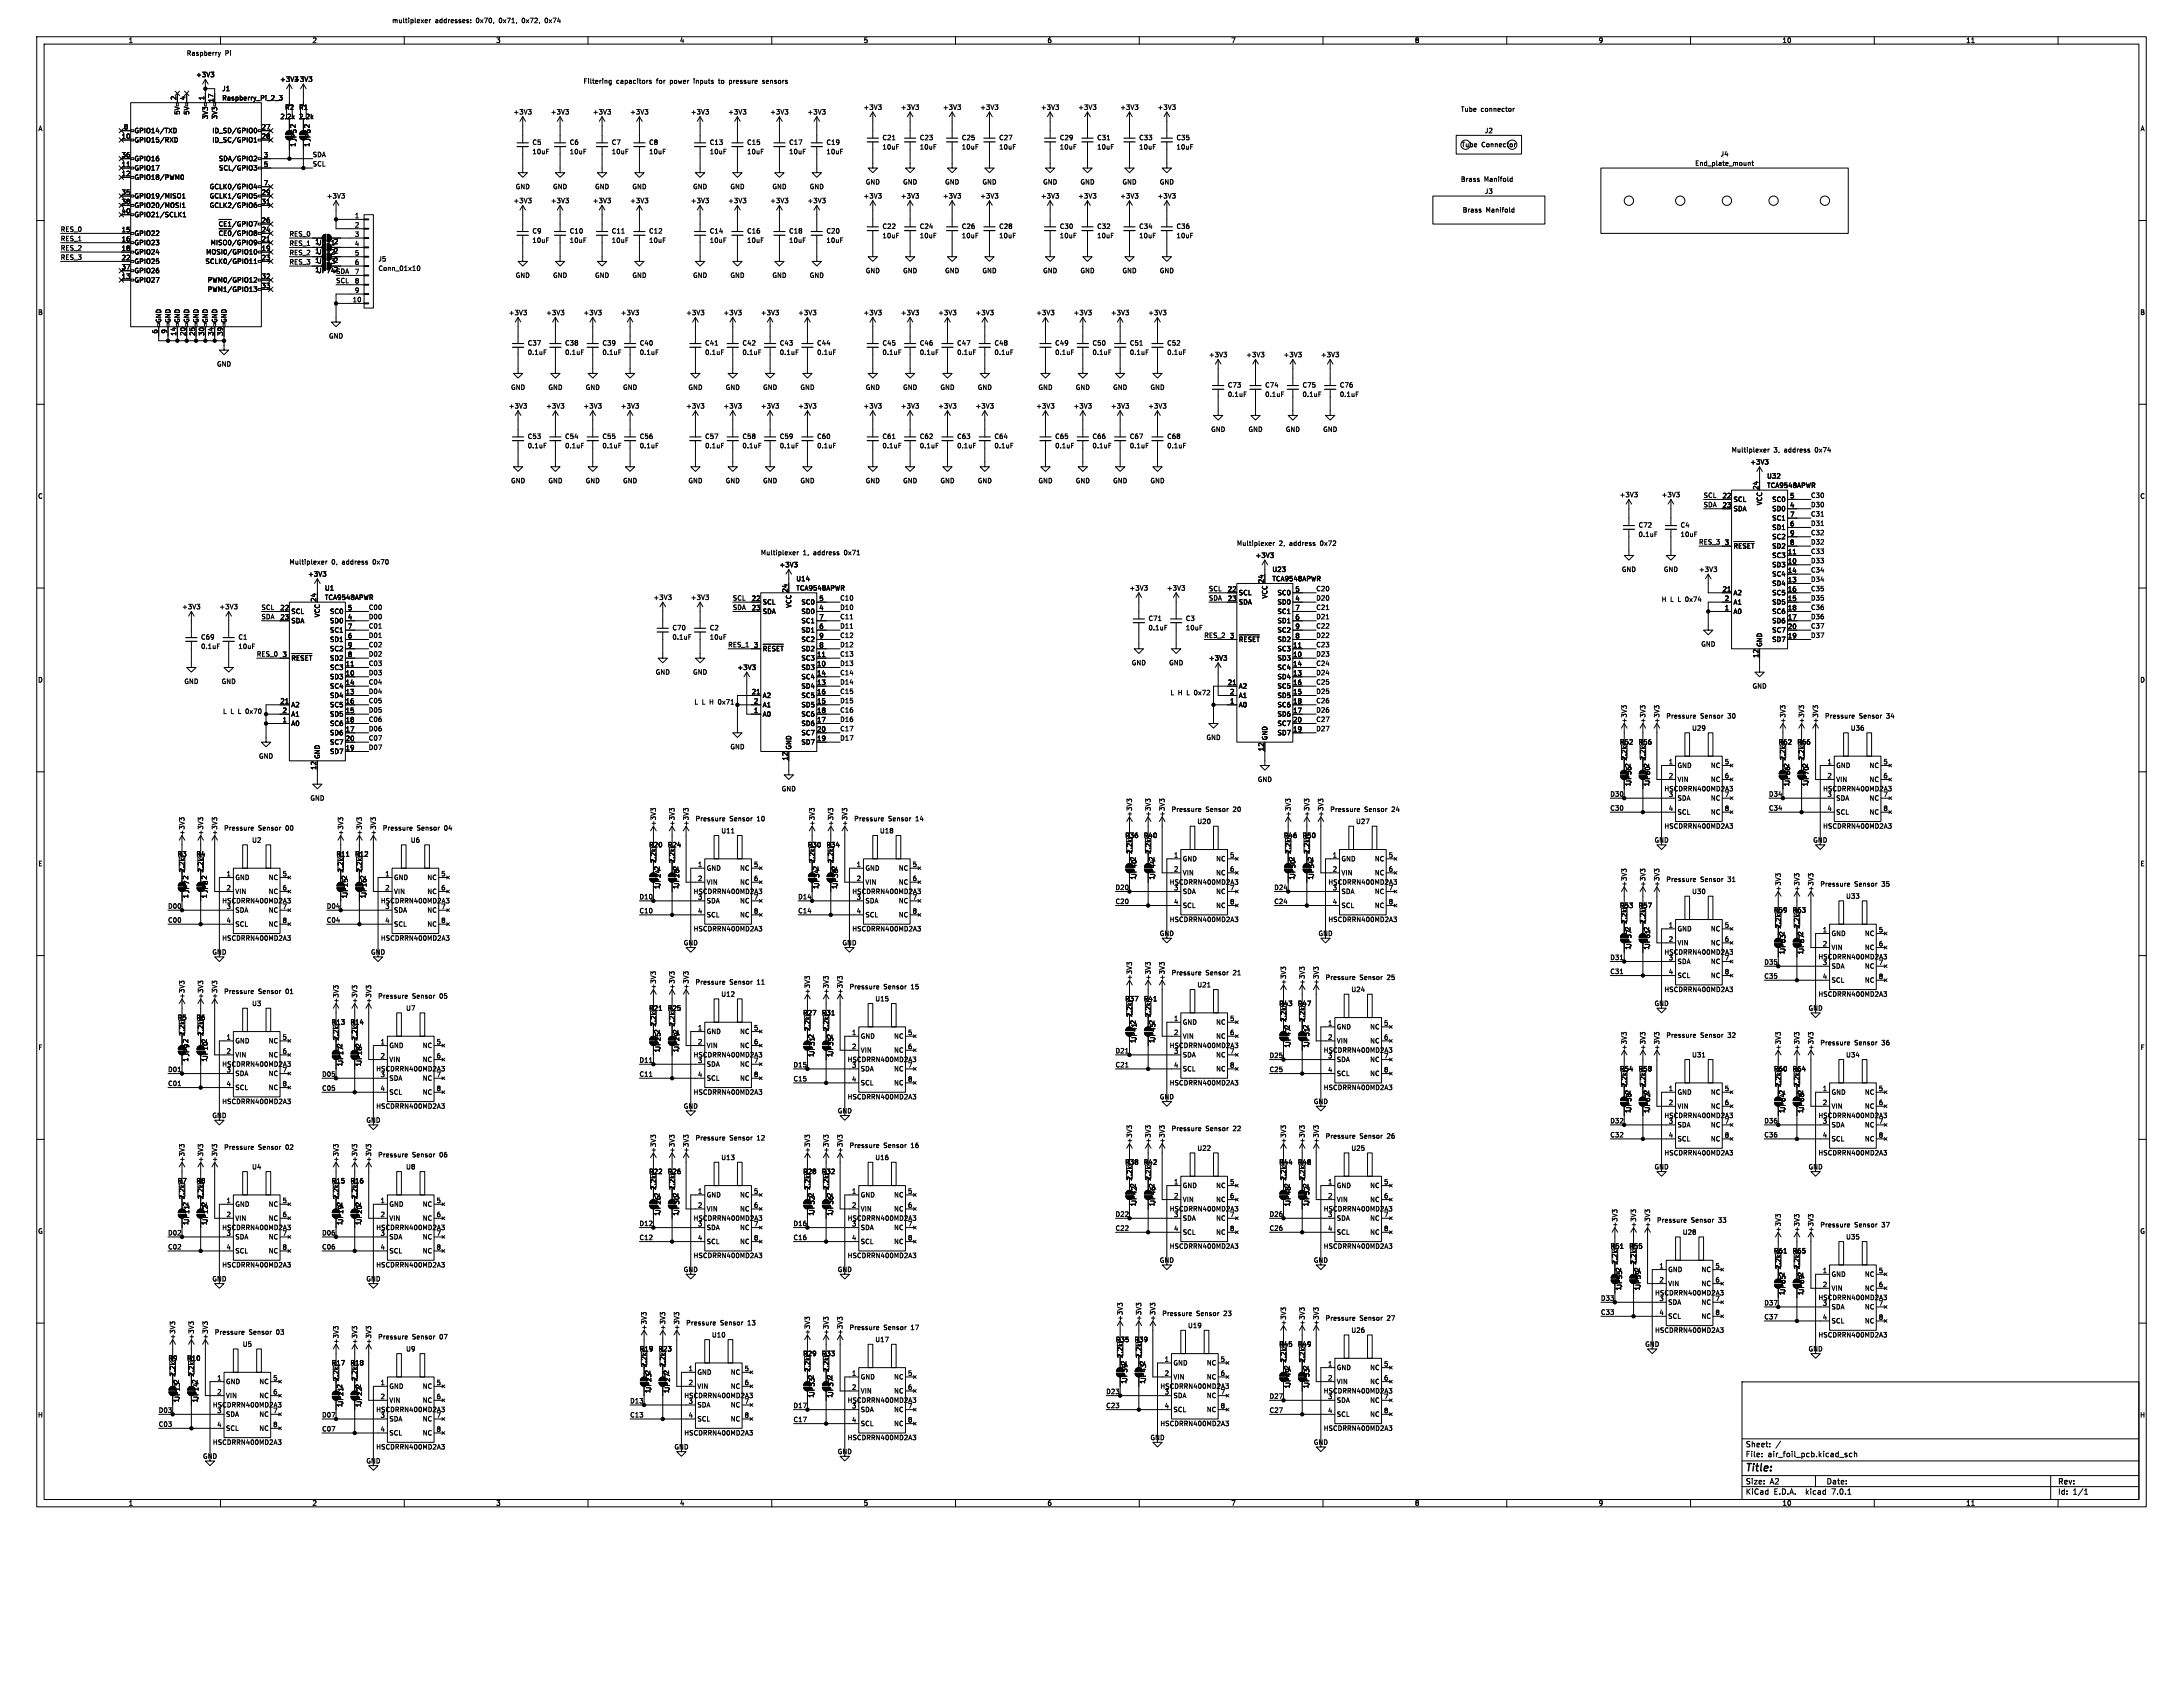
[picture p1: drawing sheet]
<svg xmlns="http://www.w3.org/2000/svg" width="279mm" height="216mm" viewBox="0 0 279 216" stroke-linecap="round" stroke-linejoin="round" font-family="sans-serif">
<defs><g id="words">
<text font-size="1.3" x="223.4" y="188.5">Title:</text>
<g font-size="1">
<text x="223.4" y="185.3">Sheet:</text>
<text x="223.4" y="191.4">KiCad</text>
<text x="223.4" y="190">Size:</text>
<text x="223.4" y="186.6">File:</text>
<text x="226.3" y="186.6">air_foil_pcb.kicad_sch</text>
<text x="226.5" y="190">A2</text>
<text x="227" y="191.4">E.D.A.</text>
<text x="231.1" y="191.4">kicad</text>
<text x="233.8" y="190">Date:</text>
<text x="234.5" y="191.4">7.0.1</text>
<text x="263.4" y="190.1">Rev:</text>
<text x="263.4" y="191.4">Id:</text>
<text x="265.3" y="191.4">1/1</text>
</g>
<g font-size=".9">
<text x="16.5" y="5.6">1</text>
<text x="40" y="5.6">2</text>
<text x="63.5" y="5.6">3</text>
<text x="87" y="5.6">4</text>
<text x="110.5" y="5.6">5</text>
<text x="134.1" y="5.6">6</text>
<text x="157.6" y="5.6">7</text>
<text x="181.1" y="5.6">8</text>
<text x="204.6" y="5.6">9</text>
<text x="228.1" y="5.6">10</text>
<text x="251.6" y="5.6">11</text>
<text x="4.9" y="16.9">A</text>
<text x="273.9" y="16.9">A</text>
<text x="4.8" y="40.4">B</text>
<text x="273.9" y="40.4">B</text>
<text x="4.8" y="63.9">C</text>
<text x="273.9" y="63.9">C</text>
<text x="4.8" y="87.4">D</text>
<text x="273.9" y="87.4">D</text>
<text x="4.9" y="110.9">E</text>
<text x="273.9" y="110.9">E</text>
<text x="4.9" y="134.4">F</text>
<text x="273.9" y="134.4">F</text>
<text x="4.8" y="158">G</text>
<text x="273.9" y="158">G</text>
<text x="4.8" y="181.5">H</text>
<text x="273.9" y="181.5">H</text>
<text x="16.5" y="192.8">1</text>
<text x="40" y="192.8">2</text>
<text x="63.5" y="192.8">3</text>
<text x="87" y="192.8">4</text>
<text x="110.5" y="192.8">5</text>
<text x="134.1" y="192.8">6</text>
<text x="157.6" y="192.8">7</text>
<text x="181.1" y="192.8">8</text>
<text x="204.6" y="192.8">9</text>
<text x="228.1" y="192.8">10</text>
<text x="251.6" y="192.8">11</text>
</g>
<g font-size=".8">
<text x="50.2" y="3">multiplexer</text>
<text x="55.7" y="3">addresses:</text>
<text x="61" y="3">0x70,</text>
<text x="64" y="3">0x71,</text>
<text x="66.9" y="3">0x72,</text>
<text x="69.9" y="3">0x74</text>
<text x="23.9" y="7.2">Raspberry</text>
<text x="25.1" y="9.9">+3V3</text>
<text x="28.4" y="11.7">J1</text>
<text x="28.8" y="7.2">Pi</text>
<text x="35.8" y="10.5">+3V3+3V3</text>
<text x="74.7" y="10.8">Filtering</text>
<text x="78.9" y="10.8">capacitors</text>
<text x="84.1" y="10.8">for</text>
<text x="85.8" y="10.8">power</text>
<text x="88.9" y="10.8">inputs</text>
<text x="92.2" y="10.8">to</text>
<text x="93.6" y="10.8">pressure</text>
<text x="97.9" y="10.8">sensors</text>
<text x="15.5" y="17.8">10</text>
<text x="15.8" y="16.6">8</text>
<text x="17.2" y="17.1">GPIO14/TXD</text>
<text x="22.6" y="12.9" transform="rotate(-90 22.6 12.9)">2</text>
<text x="23.1" y="14.8" transform="rotate(-90 23.1 14.8)">5V</text>
<text x="23.8" y="12.9" transform="rotate(-90 23.8 12.9)">4</text>
<text x="24.3" y="14.8" transform="rotate(-90 24.3 14.8)">5V</text>
<text x="26.2" y="12.9" transform="rotate(-90 26.2 12.9)">1</text>
<text x="26.7" y="15.3" transform="rotate(-90 26.7 15.3)">3V3</text>
<text x="27.1" y="17.1">ID_SD/GPIO0</text>
<text x="27.4" y="13.1" transform="rotate(-90 27.4 13.1)">17</text>
<text x="27.9" y="15.3" transform="rotate(-90 27.9 15.3)">3V3</text>
<text x="28.4" y="12.9">Raspberry_Pi_2_3</text>
<text x="33.5" y="16.6">27</text>
<text x="33.5" y="17.8">28</text>
<text x="35.8" y="15.3">2.2k</text>
<text x="36.4" y="14.1">R2</text>
<text x="37.9" y="16.4" transform="rotate(-90 37.9 16.4)">2</text>
<text x="38.2" y="14.1">R1</text>
<text x="38.2" y="15.3">2.2k</text>
<text x="39.7" y="16.4" transform="rotate(-90 39.7 16.4)">2</text>
<text x="65.7" y="14.7">+3V3</text>
<text x="70.5" y="14.7">+3V3</text>
<text x="75.8" y="14.7">+3V3</text>
<text x="80.6" y="14.7">+3V3</text>
<text x="88.4" y="14.7">+3V3</text>
<text x="93.2" y="14.7">+3V3</text>
<text x="98.5" y="14.7">+3V3</text>
<text x="103.3" y="14.7">+3V3</text>
<text x="110.5" y="14.1">+3V3</text>
<text x="115.3" y="14.1">+3V3</text>
<text x="120.6" y="14.1">+3V3</text>
<text x="125.4" y="14.1">+3V3</text>
<text x="133.2" y="14.1">+3V3</text>
<text x="138" y="14.1">+3V3</text>
<text x="143.3" y="14.1">+3V3</text>
<text x="148.1" y="14.1">+3V3</text>
<text x="187" y="14.3">Tube</text>
<text x="189.5" y="14.3">connector</text>
<text x="190" y="17.1">J2</text>
<text x="15.5" y="21.4">11</text>
<text x="15.5" y="22.6">12</text>
<text x="15.5" y="20.2">36</text>
<text x="17.2" y="18.3">GPIO15/RXD</text>
<text x="17.2" y="21.9">GPIO17</text>
<text x="17.2" y="23.1">GPIO18/PWM0</text>
<text x="17.2" y="20.7">GPIO16</text>
<text x="27.1" y="18.3">ID_SC/GPIO1</text>
<text x="27.9" y="20.7">SDA/GPIO2</text>
<text x="28" y="21.9">SCL/GPIO3</text>
<text x="33.7" y="20.2">3</text>
<text x="33.7" y="21.4">5</text>
<text x="33.7" y="23.8">7</text>
<text x="37.9" y="18.8" transform="rotate(-90 37.9 18.8)">1 JP5</text>
<text x="39.7" y="18.8" transform="rotate(-90 39.7 18.8)">1 JP6</text>
<text x="40" y="20.1">SDA</text>
<text x="40" y="21.3">SCL</text>
<text x="68.1" y="18.6">C5</text>
<text x="68.1" y="19.8">10uF</text>
<text x="72.9" y="18.6">C6</text>
<text x="72.9" y="19.8">10uF</text>
<text x="78.3" y="18.6">C7</text>
<text x="78.3" y="19.8">10uF</text>
<text x="83" y="18.6">C8</text>
<text x="83" y="19.8">10uF</text>
<text x="90.8" y="18.6">C13</text>
<text x="90.8" y="19.8">10uF</text>
<text x="95.6" y="18.6">C15</text>
<text x="95.6" y="19.8">10uF</text>
<text x="101" y="18.6">C17</text>
<text x="101" y="19.8">10uF</text>
<text x="105.7" y="18.6">C19</text>
<text x="105.7" y="19.8">10uF</text>
<text x="110.8" y="23.7">GND</text>
<text x="112.9" y="18">C21</text>
<text x="112.9" y="19.2">10uF</text>
<text x="115.5" y="23.7">GND</text>
<text x="117.7" y="18">C23</text>
<text x="117.7" y="19.2">10uF</text>
<text x="120.9" y="23.7">GND</text>
<text x="123.1" y="18">C25</text>
<text x="123.1" y="19.2">10uF</text>
<text x="125.7" y="23.7">GND</text>
<text x="127.8" y="18">C27</text>
<text x="127.8" y="19.2">10uF</text>
<text x="133.5" y="23.7">GND</text>
<text x="135.6" y="18">C29</text>
<text x="135.6" y="19.2">10uF</text>
<text x="138.2" y="23.7">GND</text>
<text x="140.4" y="18">C31</text>
<text x="140.4" y="19.2">10uF</text>
<text x="143.6" y="23.7">GND</text>
<text x="145.8" y="18">C33</text>
<text x="145.8" y="19.2">10uF</text>
<text x="148.4" y="23.7">GND</text>
<text x="150.5" y="18">C35</text>
<text x="150.5" y="19.2">10uF</text>
<text x="187" y="23.3">Brass</text>
<text x="187" y="18.9">Tube</text>
<text x="189.6" y="18.9">Connector</text>
<text x="190" y="23.3">Manifold</text>
<text x="216.9" y="21.3">End_plate_mount</text>
<text x="220.2" y="20.1">J4</text>
<text x="7.8" y="29.7">RES_0</text>
<text x="15.5" y="29.7">15</text>
<text x="15.5" y="25">35</text>
<text x="15.5" y="26.2">38</text>
<text x="15.5" y="27.4">40</text>
<text x="17.2" y="25.5">GPIO19/MISO1</text>
<text x="17.2" y="26.7">GPIO20/MOSI1</text>
<text x="17.2" y="27.9">GPIO21/SCLK1</text>
<text x="26.8" y="25.5">GCLK1/GPIO5</text>
<text x="26.8" y="26.7">GCLK2/GPIO6</text>
<text x="26.8" y="24.3">GCLK0/GPIO4</text>
<text x="27.9" y="29.3">~{CE1}/GPIO7</text>
<text x="33.5" y="29.7">24</text>
<text x="33.5" y="28.6">26</text>
<text x="33.5" y="25">29</text>
<text x="33.5" y="26.2">31</text>
<text x="41.8" y="25.5">+3V3</text>
<text x="45.4" y="28">1</text>
<text x="45.4" y="29.2">2</text>
<text x="65.7" y="26.1">+3V3</text>
<text x="66" y="24.3">GND</text>
<text x="68.1" y="30">C9</text>
<text x="70.5" y="26.1">+3V3</text>
<text x="70.7" y="24.3">GND</text>
<text x="72.9" y="30">C10</text>
<text x="75.8" y="26.1">+3V3</text>
<text x="76.1" y="24.3">GND</text>
<text x="78.3" y="30">C11</text>
<text x="80.6" y="26.1">+3V3</text>
<text x="80.9" y="24.3">GND</text>
<text x="83" y="30">C12</text>
<text x="88.4" y="26.1">+3V3</text>
<text x="88.7" y="24.3">GND</text>
<text x="90.8" y="30">C14</text>
<text x="93.2" y="26.1">+3V3</text>
<text x="93.4" y="24.3">GND</text>
<text x="95.6" y="30">C16</text>
<text x="98.5" y="26.1">+3V3</text>
<text x="98.8" y="24.3">GND</text>
<text x="101" y="30">C18</text>
<text x="103.3" y="26.1">+3V3</text>
<text x="103.6" y="24.3">GND</text>
<text x="105.7" y="30">C20</text>
<text x="110.5" y="25.5">+3V3</text>
<text x="112.9" y="29.4">C22</text>
<text x="115.3" y="25.5">+3V3</text>
<text x="117.7" y="29.4">C24</text>
<text x="120.6" y="25.5">+3V3</text>
<text x="123.1" y="29.4">C26</text>
<text x="125.4" y="25.5">+3V3</text>
<text x="127.8" y="29.4">C28</text>
<text x="133.2" y="25.5">+3V3</text>
<text x="135.6" y="29.4">C30</text>
<text x="138" y="25.5">+3V3</text>
<text x="140.4" y="29.4">C32</text>
<text x="143.3" y="25.5">+3V3</text>
<text x="145.8" y="29.4">C34</text>
<text x="148.1" y="25.5">+3V3</text>
<text x="150.5" y="29.4">C36</text>
<text x="187.2" y="27.3">Brass</text>
<text x="190" y="24.9">J3</text>
<text x="190.2" y="27.3">Manifold</text>
<text x="7.8" y="30.9">RES_1</text>
<text x="7.8" y="33.3">RES_3</text>
<text x="7.8" y="32.1">RES_2</text>
<text x="15.5" y="35.7">13</text>
<text x="15.5" y="30.9">16</text>
<text x="15.5" y="32.1">18</text>
<text x="15.5" y="33.3">22</text>
<text x="15.5" y="34.5">37</text>
<text x="17.2" y="30.3">GPIO22</text>
<text x="17.2" y="31.5">GPIO23</text>
<text x="17.2" y="32.6">GPIO24</text>
<text x="17.2" y="33.8">GPIO25</text>
<text x="17.2" y="35">GPIO26</text>
<text x="26.2" y="33.8">SCLK0/GPIO11</text>
<text x="26.3" y="32.6">MOSI0/GPIO10</text>
<text x="26.9" y="31.5">MISO0/GPIO9</text>
<text x="27.9" y="30.5">~{CE0}/GPIO8</text>
<text x="33.5" y="32.1">19</text>
<text x="33.5" y="30.9">21</text>
<text x="33.5" y="33.3">23</text>
<text x="33.5" y="35.7">32</text>
<text x="37" y="30.3">RES_0</text>
<text x="37" y="32.7">RES_2</text>
<text x="37" y="31.5">RES_1</text>
<text x="37" y="33.9">RES_3</text>
<text x="40.3" y="33.8">1JP732</text>
<text x="40.3" y="32.6">1JP722</text>
<text x="40.3" y="31.4">1JP712</text>
<text x="40.3" y="34.9">1JP742SDA</text>
<text x="40.3" y="34.9">1JP742</text>
<text x="45.4" y="30.3">3</text>
<text x="45.4" y="31.5">4</text>
<text x="45.4" y="32.7">5</text>
<text x="45.4" y="33.9">6</text>
<text x="45.4" y="35.1">7</text>
<text x="48.4" y="33.5">J5</text>
<text x="48.4" y="34.7">Conn_01x10</text>
<text x="66" y="35.6">GND</text>
<text x="68.1" y="31.2">10uF</text>
<text x="70.7" y="35.6">GND</text>
<text x="72.9" y="31.2">10uF</text>
<text x="76.1" y="35.6">GND</text>
<text x="78.3" y="31.2">10uF</text>
<text x="80.9" y="35.6">GND</text>
<text x="83" y="31.2">10uF</text>
<text x="88.7" y="35.6">GND</text>
<text x="90.8" y="31.2">10uF</text>
<text x="93.4" y="35.6">GND</text>
<text x="95.6" y="31.2">10uF</text>
<text x="98.8" y="35.6">GND</text>
<text x="101" y="31.2">10uF</text>
<text x="103.6" y="35.6">GND</text>
<text x="105.7" y="31.2">10uF</text>
<text x="110.8" y="35">GND</text>
<text x="112.9" y="30.6">10uF</text>
<text x="115.5" y="35">GND</text>
<text x="117.7" y="30.6">10uF</text>
<text x="120.9" y="35">GND</text>
<text x="123.1" y="30.6">10uF</text>
<text x="125.7" y="35">GND</text>
<text x="127.8" y="30.6">10uF</text>
<text x="133.5" y="35">GND</text>
<text x="135.6" y="30.6">10uF</text>
<text x="138.2" y="35">GND</text>
<text x="140.4" y="30.6">10uF</text>
<text x="143.6" y="35">GND</text>
<text x="145.8" y="30.6">10uF</text>
<text x="148.4" y="35">GND</text>
<text x="150.5" y="30.6">10uF</text>
<text x="17.2" y="36.2">GPIO27</text>
<text x="20.7" y="41.3" transform="rotate(-90 20.7 41.3)">GND</text>
<text x="21.9" y="41.3" transform="rotate(-90 21.9 41.3)">GND</text>
<text x="23.1" y="41.3" transform="rotate(-90 23.1 41.3)">GND</text>
<text x="24.3" y="41.3" transform="rotate(-90 24.3 41.3)">GND</text>
<text x="25.5" y="41.3" transform="rotate(-90 25.5 41.3)">GND</text>
<text x="26.5" y="36.2">PWM0/GPIO12</text>
<text x="26.5" y="37.4">PWM1/GPIO13</text>
<text x="26.7" y="41.3" transform="rotate(-90 26.7 41.3)">GND</text>
<text x="27.9" y="41.3" transform="rotate(-90 27.9 41.3)">GND</text>
<text x="29.1" y="41.3" transform="rotate(-90 29.1 41.3)">GND</text>
<text x="33.5" y="36.9">33</text>
<text x="43" y="36.3">SCL</text>
<text x="45.1" y="38.7">10</text>
<text x="45.4" y="36.3">8</text>
<text x="45.4" y="37.5">9</text>
<text x="65.1" y="40.4">+3V3</text>
<text x="69.9" y="40.4">+3V3</text>
<text x="74.6" y="40.4">+3V3</text>
<text x="79.4" y="40.4">+3V3</text>
<text x="87.8" y="40.4">+3V3</text>
<text x="92.6" y="40.4">+3V3</text>
<text x="97.3" y="40.4">+3V3</text>
<text x="102.1" y="40.4">+3V3</text>
<text x="110.5" y="40.4">+3V3</text>
<text x="115.3" y="40.4">+3V3</text>
<text x="120" y="40.4">+3V3</text>
<text x="124.8" y="40.4">+3V3</text>
<text x="132.6" y="40.4">+3V3</text>
<text x="137.4" y="40.4">+3V3</text>
<text x="142.1" y="40.4">+3V3</text>
<text x="146.9" y="40.4">+3V3</text>
<text x="20.2" y="42.7" transform="rotate(-90 20.2 42.7)">6</text>
<text x="21.4" y="42.7" transform="rotate(-90 21.4 42.7)">9</text>
<text x="22.6" y="43" transform="rotate(-90 22.6 43)">14</text>
<text x="23.8" y="43" transform="rotate(-90 23.8 43)">20</text>
<text x="25" y="43" transform="rotate(-90 25 43)">25</text>
<text x="26.2" y="43" transform="rotate(-90 26.2 43)">30</text>
<text x="27.4" y="43" transform="rotate(-90 27.4 43)">34</text>
<text x="27.7" y="47">GND</text>
<text x="28.6" y="43" transform="rotate(-90 28.6 43)">39</text>
<text x="42.1" y="43.4">GND</text>
<text x="67.5" y="44.3">C37</text>
<text x="67.5" y="45.5">0.1uF</text>
<text x="72.3" y="44.3">C38</text>
<text x="72.3" y="45.5">0.1uF</text>
<text x="77.1" y="44.3">C39</text>
<text x="77.1" y="45.5">0.1uF</text>
<text x="81.8" y="44.3">C40</text>
<text x="81.8" y="45.5">0.1uF</text>
<text x="90.2" y="44.3">C41</text>
<text x="90.2" y="45.5">0.1uF</text>
<text x="95" y="44.3">C42</text>
<text x="95" y="45.5">0.1uF</text>
<text x="99.8" y="44.3">C43</text>
<text x="99.8" y="45.5">0.1uF</text>
<text x="104.5" y="44.3">C44</text>
<text x="104.5" y="45.5">0.1uF</text>
<text x="112.9" y="44.3">C45</text>
<text x="112.9" y="45.5">0.1uF</text>
<text x="117.7" y="44.3">C46</text>
<text x="117.7" y="45.5">0.1uF</text>
<text x="122.5" y="44.3">C47</text>
<text x="122.5" y="45.5">0.1uF</text>
<text x="127.2" y="44.3">C48</text>
<text x="127.2" y="45.5">0.1uF</text>
<text x="135" y="44.3">C49</text>
<text x="135" y="45.5">0.1uF</text>
<text x="139.8" y="44.3">C50</text>
<text x="139.8" y="45.5">0.1uF</text>
<text x="144.6" y="44.3">C51</text>
<text x="144.6" y="45.5">0.1uF</text>
<text x="149.3" y="44.3">C52</text>
<text x="149.3" y="45.5">0.1uF</text>
<text x="154.7" y="45.8">+3V3</text>
<text x="159.5" y="45.8">+3V3</text>
<text x="164.2" y="45.8">+3V3</text>
<text x="169" y="45.8">+3V3</text>
<text x="65.1" y="52.4">+3V3</text>
<text x="65.4" y="50">GND</text>
<text x="69.9" y="52.4">+3V3</text>
<text x="70.1" y="50">GND</text>
<text x="74.6" y="52.4">+3V3</text>
<text x="74.9" y="50">GND</text>
<text x="79.4" y="52.4">+3V3</text>
<text x="79.7" y="50">GND</text>
<text x="87.8" y="52.4">+3V3</text>
<text x="88.1" y="50">GND</text>
<text x="92.6" y="52.4">+3V3</text>
<text x="92.8" y="50">GND</text>
<text x="97.3" y="52.4">+3V3</text>
<text x="97.6" y="50">GND</text>
<text x="102.1" y="52.4">+3V3</text>
<text x="102.4" y="50">GND</text>
<text x="110.5" y="52.4">+3V3</text>
<text x="110.8" y="50">GND</text>
<text x="115.3" y="52.4">+3V3</text>
<text x="115.5" y="50">GND</text>
<text x="120" y="52.4">+3V3</text>
<text x="120.3" y="50">GND</text>
<text x="124.8" y="52.4">+3V3</text>
<text x="125.1" y="50">GND</text>
<text x="132.6" y="52.4">+3V3</text>
<text x="132.9" y="50">GND</text>
<text x="137.4" y="52.4">+3V3</text>
<text x="137.6" y="50">GND</text>
<text x="142.1" y="52.4">+3V3</text>
<text x="142.4" y="50">GND</text>
<text x="146.9" y="52.4">+3V3</text>
<text x="147.2" y="50">GND</text>
<text x="157.1" y="49.7">C73</text>
<text x="157.1" y="50.9">0.1uF</text>
<text x="161.9" y="49.7">C74</text>
<text x="161.9" y="50.9">0.1uF</text>
<text x="166.7" y="49.7">C75</text>
<text x="166.7" y="50.9">0.1uF</text>
<text x="171.4" y="49.7">C76</text>
<text x="171.4" y="50.9">0.1uF</text>
<text x="67.5" y="56.2">C53</text>
<text x="67.5" y="57.4">0.1uF</text>
<text x="72.3" y="56.2">C54</text>
<text x="72.3" y="57.4">0.1uF</text>
<text x="77.1" y="56.2">C55</text>
<text x="77.1" y="57.4">0.1uF</text>
<text x="81.8" y="56.2">C56</text>
<text x="81.8" y="57.4">0.1uF</text>
<text x="90.2" y="56.2">C57</text>
<text x="90.2" y="57.4">0.1uF</text>
<text x="95" y="56.2">C58</text>
<text x="95" y="57.4">0.1uF</text>
<text x="99.8" y="56.2">C59</text>
<text x="99.8" y="57.4">0.1uF</text>
<text x="104.5" y="56.2">C60</text>
<text x="104.5" y="57.4">0.1uF</text>
<text x="112.9" y="56.2">C61</text>
<text x="112.9" y="57.4">0.1uF</text>
<text x="117.7" y="56.2">C62</text>
<text x="117.7" y="57.4">0.1uF</text>
<text x="122.5" y="56.2">C63</text>
<text x="122.5" y="57.4">0.1uF</text>
<text x="127.2" y="56.2">C64</text>
<text x="127.2" y="57.4">0.1uF</text>
<text x="135" y="56.2">C65</text>
<text x="135" y="57.4">0.1uF</text>
<text x="139.8" y="56.2">C66</text>
<text x="139.8" y="57.4">0.1uF</text>
<text x="144.6" y="56.2">C67</text>
<text x="144.6" y="57.4">0.1uF</text>
<text x="149.3" y="56.2">C68</text>
<text x="149.3" y="57.4">0.1uF</text>
<text x="155" y="55.3">GND</text>
<text x="159.8" y="55.3">GND</text>
<text x="164.5" y="55.3">GND</text>
<text x="169.3" y="55.3">GND</text>
<text x="221.6" y="57.9">Multiplexer</text>
<text x="224" y="59.5">+3V3</text>
<text x="227" y="57.9">3,</text>
<text x="228.4" y="57.9">address</text>
<text x="232.4" y="57.9">0x74</text>
<text x="65.4" y="61.9">GND</text>
<text x="70.1" y="61.9">GND</text>
<text x="74.9" y="61.9">GND</text>
<text x="79.7" y="61.9">GND</text>
<text x="88.1" y="61.9">GND</text>
<text x="92.8" y="61.9">GND</text>
<text x="97.6" y="61.9">GND</text>
<text x="102.4" y="61.9">GND</text>
<text x="110.8" y="61.9">GND</text>
<text x="115.5" y="61.9">GND</text>
<text x="120.3" y="61.9">GND</text>
<text x="125.1" y="61.9">GND</text>
<text x="132.9" y="61.9">GND</text>
<text x="137.6" y="61.9">GND</text>
<text x="142.4" y="61.9">GND</text>
<text x="147.2" y="61.9">GND</text>
<text x="207.3" y="63.7">+3V3</text>
<text x="212.6" y="63.7">+3V3</text>
<text x="218" y="63.8">SCL</text>
<text x="218" y="64.9">SDA</text>
<text x="220.4" y="63.8">22</text>
<text x="220.4" y="65">23</text>
<text x="221.9" y="64.3">SCL</text>
<text x="221.9" y="65.5">SDA</text>
<text x="225.1" y="62.7" transform="rotate(-90 225.1 62.7)">24</text>
<text x="225.6" y="64.7" transform="rotate(-90 225.6 64.7)">VCC</text>
<text x="226.1" y="61.3">U32</text>
<text x="226.1" y="62.5">TCA9548APWR</text>
<text x="226.8" y="65.5">SD0</text>
<text x="226.8" y="64.3">SC0</text>
<text x="229.1" y="65">4</text>
<text x="229.1" y="63.8">5</text>
<text x="231.8" y="63.8">C30</text>
<text x="231.8" y="64.9">D30</text>
<text x="97.4" y="71.1">Multiplexer</text>
<text x="102.8" y="71.1">1,</text>
<text x="104.1" y="71.1">address</text>
<text x="108.1" y="71.1">0x71</text>
<text x="158.3" y="69.9">Multiplexer</text>
<text x="160.7" y="71.5">+3V3</text>
<text x="163.7" y="69.9">2,</text>
<text x="165.1" y="69.9">address</text>
<text x="169.1" y="69.9">0x72</text>
<text x="209.7" y="67.6">C72</text>
<text x="209.7" y="68.8">0.1uF</text>
<text x="215.1" y="67.6">C4</text>
<text x="215.1" y="68.8">10uF</text>
<text x="217.4" y="69.7">RES_3</text>
<text x="220.7" y="69.8">3</text>
<text x="221.9" y="70.6">~{RESET}</text>
<text x="226.8" y="71.5">SC3</text>
<text x="226.8" y="67.9">SD1</text>
<text x="226.8" y="66.7">SC1</text>
<text x="226.8" y="70.3">SD2</text>
<text x="226.8" y="69.1">SC2</text>
<text x="228.8" y="71">11</text>
<text x="229.1" y="67.4">6</text>
<text x="229.1" y="66.2">7</text>
<text x="229.1" y="69.8">8</text>
<text x="229.1" y="68.6">9</text>
<text x="231.8" y="69.7">D32</text>
<text x="231.8" y="68.5">C32</text>
<text x="231.8" y="67.3">D31</text>
<text x="231.8" y="66.1">C31</text>
<text x="231.8" y="70.9">C33</text>
<text x="37" y="72.3">Multiplexer</text>
<text x="39.4" y="73.9">+3V3</text>
<text x="40.5" y="77.1" transform="rotate(-90 40.5 77.1)">24</text>
<text x="41.5" y="75.7">U1</text>
<text x="41.5" y="76.9">TCA9548APWR</text>
<text x="42.4" y="72.3">0,</text>
<text x="43.8" y="72.3">address</text>
<text x="47.8" y="72.3">0x70</text>
<text x="83.6" y="76.9">+3V3</text>
<text x="88.4" y="76.9">+3V3</text>
<text x="93.8" y="76.9">SCL</text>
<text x="96.2" y="76.9">22</text>
<text x="97.6" y="77.4">SCL</text>
<text x="99.7" y="72.7">+3V3</text>
<text x="100.8" y="75.9" transform="rotate(-90 100.8 75.9)">24</text>
<text x="101.3" y="77.9" transform="rotate(-90 101.3 77.9)">VCC</text>
<text x="101.9" y="74.5">U14</text>
<text x="101.9" y="75.7">TCA9548APWR</text>
<text x="102.5" y="77.4">SC0</text>
<text x="104.8" y="76.9">5</text>
<text x="107.5" y="76.9">C10</text>
<text x="144.5" y="75.7">+3V3</text>
<text x="149.3" y="75.7">+3V3</text>
<text x="154.7" y="76.9">SDA</text>
<text x="154.7" y="75.7">SCL</text>
<text x="157.1" y="75.7">22</text>
<text x="157.1" y="76.9">23</text>
<text x="158.5" y="76.3">SCL</text>
<text x="158.5" y="77.4">SDA</text>
<text x="161.8" y="74.7" transform="rotate(-90 161.8 74.7)">24</text>
<text x="162.3" y="76.7" transform="rotate(-90 162.3 76.7)">VCC</text>
<text x="162.8" y="73.3">U23</text>
<text x="162.8" y="74.5">TCA9548APWR</text>
<text x="163.4" y="77.4">SD0</text>
<text x="163.4" y="76.3">SC0</text>
<text x="165.8" y="76.9">4</text>
<text x="165.8" y="75.7">5</text>
<text x="168.5" y="75.7">C20</text>
<text x="168.5" y="76.9">D20</text>
<text x="207.5" y="73.3">GND</text>
<text x="212.7" y="77.1">H L L 0x74</text>
<text x="212.9" y="73.3">GND</text>
<text x="217.4" y="73.3">+3V3</text>
<text x="220.4" y="75.7">21</text>
<text x="220.7" y="76.9">2</text>
<text x="221.9" y="77.4">A1</text>
<text x="221.9" y="76.3">A2</text>
<text x="226.8" y="72.7">SD3</text>
<text x="226.8" y="75.1">SD4</text>
<text x="226.8" y="73.9">SC4</text>
<text x="226.8" y="77.4">SD5</text>
<text x="226.8" y="76.3">SC5</text>
<text x="228.8" y="72.2">10</text>
<text x="228.8" y="74.6">13</text>
<text x="228.8" y="73.4">14</text>
<text x="228.8" y="76.9">15</text>
<text x="228.8" y="75.7">16</text>
<text x="231.8" y="73.3">C34</text>
<text x="231.8" y="72.1">D33</text>
<text x="231.8" y="76.9">D35</text>
<text x="231.8" y="74.5">D34</text>
<text x="231.8" y="75.7">C35</text>
<text x="23.3" y="78">+3V3</text>
<text x="25.7" y="81.9">C69</text>
<text x="25.7" y="83.1">0.1uF</text>
<text x="28" y="78">+3V3</text>
<text x="30.5" y="81.9">C1</text>
<text x="30.5" y="83.1">10uF</text>
<text x="33.5" y="78.1">SCL</text>
<text x="33.5" y="79.3">SDA</text>
<text x="35.8" y="78.1">22</text>
<text x="35.8" y="79.3">23</text>
<text x="37.3" y="78.6">SCL</text>
<text x="37.3" y="79.8">SDA</text>
<text x="41" y="79.1" transform="rotate(-90 41 79.1)">VCC</text>
<text x="42.2" y="79.8">SD0</text>
<text x="42.2" y="78.6">SC0</text>
<text x="42.2" y="82.2">SD1</text>
<text x="42.2" y="81">SC1</text>
<text x="42.2" y="83.4">SC2</text>
<text x="44.5" y="79.3">4</text>
<text x="44.5" y="78.1">5</text>
<text x="44.5" y="81.7">6</text>
<text x="44.5" y="80.5">7</text>
<text x="44.5" y="82.9">9</text>
<text x="47.2" y="81.7">D01</text>
<text x="47.2" y="80.5">C01</text>
<text x="47.2" y="82.9">C02</text>
<text x="47.2" y="79.3">D00</text>
<text x="47.2" y="78.1">C00</text>
<text x="86" y="80.7">C70</text>
<text x="86" y="81.9">0.1uF</text>
<text x="90.8" y="80.7">C2</text>
<text x="90.8" y="81.9">10uF</text>
<text x="93.2" y="82.9">RES_1</text>
<text x="93.8" y="78.1">SDA</text>
<text x="96.2" y="78.1">23</text>
<text x="96.5" y="82.9">3</text>
<text x="97.6" y="78.6">SDA</text>
<text x="97.6" y="83.7">~{RESET}</text>
<text x="102.5" y="78.6">SD0</text>
<text x="102.5" y="81">SD1</text>
<text x="102.5" y="79.8">SC1</text>
<text x="102.5" y="83.4">SD2</text>
<text x="102.5" y="82.2">SC2</text>
<text x="104.8" y="78.1">4</text>
<text x="104.8" y="80.5">6</text>
<text x="104.8" y="79.3">7</text>
<text x="104.8" y="82.9">8</text>
<text x="104.8" y="81.7">9</text>
<text x="107.5" y="80.5">D11</text>
<text x="107.5" y="79.3">C11</text>
<text x="107.5" y="78.1">D10</text>
<text x="107.5" y="82.9">D12</text>
<text x="107.5" y="81.7">C12</text>
<text x="147" y="79.5">C71</text>
<text x="147" y="80.7">0.1uF</text>
<text x="151.7" y="79.5">C3</text>
<text x="151.7" y="80.7">10uF</text>
<text x="154.1" y="81.7">RES_2</text>
<text x="157.4" y="81.7">3</text>
<text x="158.5" y="82.5">~{RESET}</text>
<text x="163.4" y="83.4">SC3</text>
<text x="163.4" y="79.8">SD1</text>
<text x="163.4" y="78.6">SC1</text>
<text x="163.4" y="82.2">SD2</text>
<text x="163.4" y="81">SC2</text>
<text x="165.5" y="82.9">11</text>
<text x="165.8" y="79.3">6</text>
<text x="165.8" y="78.1">7</text>
<text x="165.8" y="81.7">8</text>
<text x="165.8" y="80.5">9</text>
<text x="168.5" y="78.1">C21</text>
<text x="168.5" y="80.5">C22</text>
<text x="168.5" y="81.7">D22</text>
<text x="168.5" y="79.3">D21</text>
<text x="168.5" y="82.9">C23</text>
<text x="217.7" y="82.8">GND</text>
<text x="220.7" y="78.1">1</text>
<text x="221.9" y="78.6">A0</text>
<text x="225.6" y="82.8" transform="rotate(-90 225.6 82.8)">GND</text>
<text x="226.8" y="79.8">SD6</text>
<text x="226.8" y="78.6">SC6</text>
<text x="226.8" y="82.2">SD7</text>
<text x="226.8" y="81">SC7</text>
<text x="228.8" y="79.3">17</text>
<text x="228.8" y="78.1">18</text>
<text x="228.8" y="81.7">19</text>
<text x="228.8" y="80.5">20</text>
<text x="231.8" y="81.7">D37</text>
<text x="231.8" y="80.5">C37</text>
<text x="231.8" y="78.1">C36</text>
<text x="231.8" y="79.3">D36</text>
<text x="23.6" y="87.6">GND</text>
<text x="28.3" y="87.6">GND</text>
<text x="32.9" y="84.1">RES_0</text>
<text x="36.1" y="84.1">3</text>
<text x="37.3" y="84.9">~{RESET}</text>
<text x="42.2" y="87">SD3</text>
<text x="42.2" y="85.8">SC3</text>
<text x="42.2" y="89.4">SD4</text>
<text x="42.2" y="88.2">SC4</text>
<text x="42.2" y="84.6">SD2</text>
<text x="44.2" y="86.5">10</text>
<text x="44.2" y="85.3">11</text>
<text x="44.2" y="88.9">13</text>
<text x="44.2" y="87.7">14</text>
<text x="44.5" y="84.1">8</text>
<text x="47.2" y="84.1">D02</text>
<text x="47.2" y="85.3">C03</text>
<text x="47.2" y="86.5">D03</text>
<text x="47.2" y="88.8">D04</text>
<text x="47.2" y="87.6">C04</text>
<text x="83.9" y="86.4">GND</text>
<text x="88.7" y="86.4">GND</text>
<text x="94.4" y="85.8">+3V3</text>
<text x="96.2" y="88.9">21</text>
<text x="97.6" y="89.4">A2</text>
<text x="102.5" y="85.8">SD3</text>
<text x="102.5" y="84.6">SC3</text>
<text x="102.5" y="88.2">SD4</text>
<text x="102.5" y="87">SC4</text>
<text x="102.5" y="89.4">SC5</text>
<text x="104.5" y="85.3">10</text>
<text x="104.5" y="84.1">11</text>
<text x="104.5" y="87.7">13</text>
<text x="104.5" y="86.5">14</text>
<text x="104.5" y="88.9">16</text>
<text x="107.5" y="87.6">D14</text>
<text x="107.5" y="84.1">C13</text>
<text x="107.5" y="88.8">C15</text>
<text x="107.5" y="86.5">C14</text>
<text x="107.5" y="85.3">D13</text>
<text x="144.8" y="85.2">GND</text>
<text x="149.6" y="85.2">GND</text>
<text x="149.9" y="89">L H L 0x72</text>
<text x="154.7" y="84.6">+3V3</text>
<text x="157.1" y="87.7">21</text>
<text x="157.4" y="88.9">2</text>
<text x="158.5" y="89.4">A1</text>
<text x="158.5" y="88.2">A2</text>
<text x="163.4" y="84.6">SD3</text>
<text x="163.4" y="87">SD4</text>
<text x="163.4" y="85.8">SC4</text>
<text x="163.4" y="89.4">SD5</text>
<text x="163.4" y="88.2">SC5</text>
<text x="165.5" y="84.1">10</text>
<text x="165.5" y="86.5">13</text>
<text x="165.5" y="85.3">14</text>
<text x="165.5" y="88.9">15</text>
<text x="165.5" y="87.7">16</text>
<text x="168.5" y="87.6">C25</text>
<text x="168.5" y="86.5">D24</text>
<text x="168.5" y="88.8">D25</text>
<text x="168.5" y="85.3">C24</text>
<text x="168.5" y="84.1">D23</text>
<text x="224.3" y="88.2">GND</text>
<text x="225.1" y="84.2" transform="rotate(-90 225.1 84.2)">12</text>
<text x="28.6" y="91.4">L L L 0x70</text>
<text x="35.8" y="90.1">21</text>
<text x="36.1" y="92.5">1</text>
<text x="36.1" y="91.3">2</text>
<text x="37.3" y="93">A0</text>
<text x="37.3" y="91.8">A1</text>
<text x="37.3" y="90.6">A2</text>
<text x="42.2" y="91.8">SD5</text>
<text x="42.2" y="90.6">SC5</text>
<text x="42.2" y="94.2">SD6</text>
<text x="42.2" y="93">SC6</text>
<text x="42.2" y="95.4">SC7</text>
<text x="44.2" y="91.3">15</text>
<text x="44.2" y="90.1">16</text>
<text x="44.2" y="93.7">17</text>
<text x="44.2" y="92.5">18</text>
<text x="44.2" y="94.9">20</text>
<text x="47.2" y="94.8">C07</text>
<text x="47.2" y="90">C05</text>
<text x="47.2" y="91.2">D05</text>
<text x="47.2" y="93.6">D06</text>
<text x="47.2" y="92.4">C06</text>
<text x="88.9" y="90.2">L L H 0x71</text>
<text x="93.4" y="96">GND</text>
<text x="96.5" y="91.3">1</text>
<text x="96.5" y="90.1">2</text>
<text x="97.6" y="91.8">A0</text>
<text x="97.6" y="90.6">A1</text>
<text x="101.3" y="95.9" transform="rotate(-90 101.3 95.9)">GND</text>
<text x="102.5" y="90.6">SD5</text>
<text x="102.5" y="93">SD6</text>
<text x="102.5" y="91.8">SC6</text>
<text x="102.5" y="95.4">SD7</text>
<text x="102.5" y="94.2">SC7</text>
<text x="104.5" y="90.1">15</text>
<text x="104.5" y="92.5">17</text>
<text x="104.5" y="91.3">18</text>
<text x="104.5" y="94.9">19</text>
<text x="104.5" y="93.7">20</text>
<text x="107.5" y="90">D15</text>
<text x="107.5" y="92.4">D16</text>
<text x="107.5" y="91.2">C16</text>
<text x="107.5" y="94.8">D17</text>
<text x="107.5" y="93.6">C17</text>
<text x="154.4" y="94.8">GND</text>
<text x="157.4" y="90.1">1</text>
<text x="158.5" y="90.6">A0</text>
<text x="162.3" y="94.7" transform="rotate(-90 162.3 94.7)">GND</text>
<text x="163.4" y="91.8">SD6</text>
<text x="163.4" y="90.6">SC6</text>
<text x="163.4" y="94.2">SD7</text>
<text x="163.4" y="93">SC7</text>
<text x="165.5" y="91.3">17</text>
<text x="165.5" y="90.1">18</text>
<text x="165.5" y="93.7">19</text>
<text x="165.5" y="92.5">20</text>
<text x="168.5" y="91.2">D26</text>
<text x="168.5" y="90">C26</text>
<text x="168.5" y="92.4">C27</text>
<text x="168.5" y="93.6">D27</text>
<text x="207.3" y="95.4">R52</text>
<text x="208.3" y="92.6" transform="rotate(-90 208.3 92.6)">+3V3</text>
<text x="209.7" y="95.4">R56</text>
<text x="210.7" y="92.6" transform="rotate(-90 210.7 92.6)">+3V3</text>
<text x="212.5" y="92.6" transform="rotate(-90 212.5 92.6)">+3V3</text>
<text x="213.3" y="92">Pressure</text>
<text x="216.5" y="93.6">U29</text>
<text x="217.6" y="92">Sensor</text>
<text x="221.2" y="92">30</text>
<text x="227.6" y="95.4">R62</text>
<text x="228.6" y="92.6" transform="rotate(-90 228.6 92.6)">+3V3</text>
<text x="230" y="95.4">R66</text>
<text x="231" y="92.6" transform="rotate(-90 231 92.6)">+3V3</text>
<text x="232.8" y="92.6" transform="rotate(-90 232.8 92.6)">+3V3</text>
<text x="233.6" y="92">Pressure</text>
<text x="236.8" y="93.6">U36</text>
<text x="238" y="92">Sensor</text>
<text x="241.5" y="92">34</text>
<text x="33.1" y="97.2">GND</text>
<text x="40.5" y="98.6" transform="rotate(-90 40.5 98.6)">12</text>
<text x="41" y="97.1" transform="rotate(-90 41 97.1)">GND</text>
<text x="42.2" y="96.6">SD7</text>
<text x="44.2" y="96.1">19</text>
<text x="47.2" y="96">D07</text>
<text x="100" y="101.3">GND</text>
<text x="100.8" y="97.4" transform="rotate(-90 100.8 97.4)">12</text>
<text x="160.9" y="100.1">GND</text>
<text x="161.8" y="96.2" transform="rotate(-90 161.8 96.2)">12</text>
<text x="206.1" y="102">D30</text>
<text x="208.3" y="97.4" transform="rotate(-90 208.3 97.4)">2.2k</text>
<text x="208.8" y="100.7" transform="rotate(-90 208.8 100.7)">1JP562</text>
<text x="210.7" y="97.4" transform="rotate(-90 210.7 97.4)">2.2k</text>
<text x="211.2" y="100.7" transform="rotate(-90 211.2 100.7)">1JP602</text>
<text x="213" y="101.3">HSCDRRN400MD2A3</text>
<text x="213.5" y="97.8">1</text>
<text x="213.5" y="99.6">2</text>
<text x="214.7" y="98.4">GND</text>
<text x="214.7" y="100.1">VIN</text>
<text x="218.9" y="98.4">NC</text>
<text x="218.9" y="100.1">NC</text>
<text x="220.7" y="97.8">5</text>
<text x="220.7" y="99.6">6</text>
<text x="226.4" y="102">D34</text>
<text x="228.6" y="97.4" transform="rotate(-90 228.6 97.4)">2.2k</text>
<text x="229.1" y="100.7" transform="rotate(-90 229.1 100.7)">1JP662</text>
<text x="231" y="97.4" transform="rotate(-90 231 97.4)">2.2k</text>
<text x="231.5" y="100.7" transform="rotate(-90 231.5 100.7)">1JP702</text>
<text x="233.3" y="101.3">HSCDRRN400MD2A3</text>
<text x="233.9" y="97.8">1</text>
<text x="233.9" y="99.6">2</text>
<text x="235" y="98.4">GND</text>
<text x="235" y="100.1">VIN</text>
<text x="239.2" y="98.4">NC</text>
<text x="239.2" y="100.1">NC</text>
<text x="241" y="97.8">5</text>
<text x="241" y="99.6">6</text>
<text x="23.7" y="107" transform="rotate(-90 23.7 107)">+3V3</text>
<text x="26.1" y="107" transform="rotate(-90 26.1 107)">+3V3</text>
<text x="27.9" y="107" transform="rotate(-90 27.9 107)">+3V3</text>
<text x="28.7" y="106.3">Pressure</text>
<text x="32.2" y="107.9">U2</text>
<text x="33.1" y="106.3">Sensor</text>
<text x="36.6" y="106.3">00</text>
<text x="39.7" y="102.5">GND</text>
<text x="44" y="107" transform="rotate(-90 44 107)">+3V3</text>
<text x="46.4" y="107" transform="rotate(-90 46.4 107)">+3V3</text>
<text x="48.2" y="107" transform="rotate(-90 48.2 107)">+3V3</text>
<text x="49" y="106.3">Pressure</text>
<text x="52.5" y="107.9">U6</text>
<text x="53.4" y="106.3">Sensor</text>
<text x="56.9" y="106.3">04</text>
<text x="84" y="105.8" transform="rotate(-90 84 105.8)">+3V3</text>
<text x="86.4" y="105.8" transform="rotate(-90 86.4 105.8)">+3V3</text>
<text x="88.2" y="105.8" transform="rotate(-90 88.2 105.8)">+3V3</text>
<text x="89" y="105.1">Pressure</text>
<text x="92.3" y="106.7">U11</text>
<text x="93.4" y="105.1">Sensor</text>
<text x="96.9" y="105.1">10</text>
<text x="104.3" y="105.8" transform="rotate(-90 104.3 105.8)">+3V3</text>
<text x="106.7" y="105.8" transform="rotate(-90 106.7 105.8)">+3V3</text>
<text x="108.5" y="105.8" transform="rotate(-90 108.5 105.8)">+3V3</text>
<text x="109.3" y="105.1">Pressure</text>
<text x="112.6" y="106.7">U18</text>
<text x="113.7" y="105.1">Sensor</text>
<text x="117.2" y="105.1">14</text>
<text x="144" y="107.3">R36</text>
<text x="145" y="104.6" transform="rotate(-90 145 104.6)">+3V3</text>
<text x="146.4" y="107.3">R40</text>
<text x="147.3" y="104.6" transform="rotate(-90 147.3 104.6)">+3V3</text>
<text x="149.1" y="104.6" transform="rotate(-90 149.1 104.6)">+3V3</text>
<text x="149.9" y="103.9">Pressure</text>
<text x="153.2" y="105.5">U20</text>
<text x="154.3" y="103.9">Sensor</text>
<text x="157.9" y="103.9">20</text>
<text x="164.3" y="107.3">R46</text>
<text x="165.3" y="104.6" transform="rotate(-90 165.3 104.6)">+3V3</text>
<text x="166.7" y="107.3">R50</text>
<text x="167.7" y="104.6" transform="rotate(-90 167.7 104.6)">+3V3</text>
<text x="169.4" y="104.6" transform="rotate(-90 169.4 104.6)">+3V3</text>
<text x="170.2" y="103.9">Pressure</text>
<text x="173.5" y="105.5">U27</text>
<text x="174.6" y="103.9">Sensor</text>
<text x="178.2" y="103.9">24</text>
<text x="206.1" y="103.8">C30</text>
<text x="211.7" y="107.9">GND</text>
<text x="213" y="106.1">HSCDRRN400MD2A3</text>
<text x="213.5" y="102">3</text>
<text x="213.5" y="103.8">4</text>
<text x="214.7" y="102.5">SDA</text>
<text x="214.7" y="104.3">SCL</text>
<text x="218.9" y="102.5">NC</text>
<text x="218.9" y="104.3">NC</text>
<text x="220.7" y="102">7</text>
<text x="220.7" y="103.8">8</text>
<text x="226.4" y="103.8">C34</text>
<text x="232" y="107.9">GND</text>
<text x="233.3" y="106.1">HSCDRRN400MD2A3</text>
<text x="233.9" y="102">3</text>
<text x="233.9" y="103.8">4</text>
<text x="235" y="102.5">SDA</text>
<text x="235" y="104.3">SCL</text>
<text x="239.2" y="102.5">NC</text>
<text x="239.2" y="104.3">NC</text>
<text x="241" y="102">7</text>
<text x="241" y="103.8">8</text>
<text x="22.7" y="109.7">R3</text>
<text x="23.7" y="111.7" transform="rotate(-90 23.7 111.7)">2.2k</text>
<text x="24.2" y="112.6" transform="rotate(-90 24.2 112.6)">2</text>
<text x="25.1" y="109.7">R4</text>
<text x="26.1" y="111.7" transform="rotate(-90 26.1 111.7)">2.2k</text>
<text x="26.6" y="112.6" transform="rotate(-90 26.6 112.6)">2</text>
<text x="29" y="112.2">1</text>
<text x="29" y="114">2</text>
<text x="30.1" y="112.7">GND</text>
<text x="34.3" y="112.7">NC</text>
<text x="36.1" y="112.2">5</text>
<text x="36.1" y="114">6</text>
<text x="43" y="109.7">R11</text>
<text x="44" y="111.7" transform="rotate(-90 44 111.7)">2.2k</text>
<text x="45.4" y="109.7">R12</text>
<text x="46.4" y="111.7" transform="rotate(-90 46.4 111.7)">2.2k</text>
<text x="49.3" y="112.2">1</text>
<text x="49.3" y="114">2</text>
<text x="50.4" y="112.7">GND</text>
<text x="54.6" y="112.7">NC</text>
<text x="56.4" y="112.2">5</text>
<text x="56.4" y="114">6</text>
<text x="83" y="108.5">R20</text>
<text x="84" y="110.5" transform="rotate(-90 84 110.5)">2.2k</text>
<text x="84.5" y="113.8" transform="rotate(-90 84.5 113.8)">1JP242</text>
<text x="85.4" y="108.5">R24</text>
<text x="86.4" y="110.5" transform="rotate(-90 86.4 110.5)">2.2k</text>
<text x="86.9" y="113.8" transform="rotate(-90 86.9 113.8)">1JP282</text>
<text x="89.3" y="111">1</text>
<text x="89.3" y="112.8">2</text>
<text x="90.4" y="111.5">GND</text>
<text x="90.4" y="113.3">VIN</text>
<text x="94.7" y="111.5">NC</text>
<text x="94.7" y="113.3">NC</text>
<text x="96.5" y="111">5</text>
<text x="96.5" y="112.8">6</text>
<text x="103.3" y="108.5">R30</text>
<text x="104.3" y="110.5" transform="rotate(-90 104.3 110.5)">2.2k</text>
<text x="104.8" y="113.8" transform="rotate(-90 104.8 113.8)">1JP342</text>
<text x="105.7" y="108.5">R34</text>
<text x="106.7" y="110.5" transform="rotate(-90 106.7 110.5)">2.2k</text>
<text x="107.2" y="113.8" transform="rotate(-90 107.2 113.8)">1JP382</text>
<text x="109.6" y="111">1</text>
<text x="109.6" y="112.8">2</text>
<text x="110.8" y="111.5">GND</text>
<text x="110.8" y="113.3">VIN</text>
<text x="115" y="111.5">NC</text>
<text x="115" y="113.3">NC</text>
<text x="116.8" y="111">5</text>
<text x="116.8" y="112.8">6</text>
<text x="142.8" y="113.9">D20</text>
<text x="145" y="109.3" transform="rotate(-90 145 109.3)">2.2k</text>
<text x="145.5" y="112.6" transform="rotate(-90 145.5 112.6)">1JP402</text>
<text x="147.3" y="109.3" transform="rotate(-90 147.3 109.3)">2.2k</text>
<text x="147.8" y="112.6" transform="rotate(-90 147.8 112.6)">1JP442</text>
<text x="149.7" y="113.3">HSCDRRN400MD2A3</text>
<text x="150.2" y="109.8">1</text>
<text x="150.2" y="111.6">2</text>
<text x="150.2" y="114">3</text>
<text x="151.4" y="110.3">GND</text>
<text x="151.4" y="112.1">VIN</text>
<text x="155.6" y="110.3">NC</text>
<text x="155.6" y="112.1">NC</text>
<text x="157.4" y="109.8">5</text>
<text x="157.4" y="111.6">6</text>
<text x="157.4" y="114">7</text>
<text x="163.1" y="113.9">D24</text>
<text x="165.3" y="109.3" transform="rotate(-90 165.3 109.3)">2.2k</text>
<text x="165.8" y="112.6" transform="rotate(-90 165.8 112.6)">1JP502</text>
<text x="167.7" y="109.3" transform="rotate(-90 167.7 109.3)">2.2k</text>
<text x="168.2" y="112.6" transform="rotate(-90 168.2 112.6)">1JP542</text>
<text x="170" y="113.3">HSCDRRN400MD2A3</text>
<text x="170.5" y="109.8">1</text>
<text x="170.5" y="111.6">2</text>
<text x="170.5" y="114">3</text>
<text x="171.7" y="110.3">GND</text>
<text x="171.7" y="112.1">VIN</text>
<text x="175.9" y="110.3">NC</text>
<text x="175.9" y="112.1">NC</text>
<text x="177.7" y="109.8">5</text>
<text x="177.7" y="111.6">6</text>
<text x="177.7" y="114">7</text>
<text x="208.3" y="113.5" transform="rotate(-90 208.3 113.5)">+3V3</text>
<text x="210.7" y="113.5" transform="rotate(-90 210.7 113.5)">+3V3</text>
<text x="212.5" y="113.5" transform="rotate(-90 212.5 113.5)">+3V3</text>
<text x="213.3" y="112.9">Pressure</text>
<text x="217.6" y="112.9">Sensor</text>
<text x="221.2" y="112.9">31</text>
<text x="233" y="113.5">Pressure</text>
<text x="237.4" y="113.5">Sensor</text>
<text x="240.9" y="113.5">35</text>
<text x="21.5" y="116.3">D00</text>
<text x="21.5" y="118.1">C00</text>
<text x="24.2" y="115" transform="rotate(-90 24.2 115)">1 JP7</text>
<text x="26.6" y="115" transform="rotate(-90 26.6 115)">1 JP8</text>
<text x="28.4" y="115.7">HSCDRRN400MD2A3</text>
<text x="29" y="116.4">3</text>
<text x="29" y="118.2">4</text>
<text x="30.1" y="114.5">VIN</text>
<text x="30.1" y="116.9">SDA</text>
<text x="30.1" y="118.7">SCL</text>
<text x="34.3" y="114.5">NC</text>
<text x="34.3" y="116.9">NC</text>
<text x="34.3" y="118.7">NC</text>
<text x="36.1" y="116.4">7</text>
<text x="36.1" y="118.2">8</text>
<text x="41.8" y="116.3">D04</text>
<text x="41.8" y="118.1">C04</text>
<text x="44.5" y="115" transform="rotate(-90 44.5 115)">1JP152</text>
<text x="46.9" y="115" transform="rotate(-90 46.9 115)">1JP162</text>
<text x="48.7" y="115.7">HSCDRRN400MD2A3</text>
<text x="49.3" y="116.4">3</text>
<text x="49.3" y="118.2">4</text>
<text x="50.4" y="114.5">VIN</text>
<text x="50.4" y="116.9">SDA</text>
<text x="50.4" y="118.7">SCL</text>
<text x="54.6" y="114.5">NC</text>
<text x="54.6" y="116.9">NC</text>
<text x="54.6" y="118.7">NC</text>
<text x="56.4" y="116.4">7</text>
<text x="56.4" y="118.2">8</text>
<text x="81.8" y="115.1">D10</text>
<text x="81.8" y="116.9">C10</text>
<text x="88.7" y="119.3">HSCDRRN400MD2A3</text>
<text x="88.7" y="114.5">HSCDRRN400MD2A3</text>
<text x="89.3" y="115.2">3</text>
<text x="89.3" y="117">4</text>
<text x="90.4" y="115.7">SDA</text>
<text x="90.4" y="117.5">SCL</text>
<text x="94.7" y="115.7">NC</text>
<text x="94.7" y="117.5">NC</text>
<text x="96.5" y="115.2">7</text>
<text x="96.5" y="117">8</text>
<text x="102.1" y="115.1">D14</text>
<text x="102.1" y="116.9">C14</text>
<text x="109" y="119.3">HSCDRRN400MD2A3</text>
<text x="109" y="114.5">HSCDRRN400MD2A3</text>
<text x="109.6" y="115.2">3</text>
<text x="109.6" y="117">4</text>
<text x="110.8" y="115.7">SDA</text>
<text x="110.8" y="117.5">SCL</text>
<text x="115" y="115.7">NC</text>
<text x="115" y="117.5">NC</text>
<text x="116.8" y="115.2">7</text>
<text x="116.8" y="117">8</text>
<text x="142.8" y="115.7">C20</text>
<text x="148.4" y="119.9">GND</text>
<text x="149.7" y="118.1">HSCDRRN400MD2A3</text>
<text x="150.2" y="115.8">4</text>
<text x="151.4" y="114.5">SDA</text>
<text x="151.4" y="116.3">SCL</text>
<text x="155.6" y="114.5">NC</text>
<text x="155.6" y="116.3">NC</text>
<text x="157.4" y="115.8">8</text>
<text x="163.1" y="115.7">C24</text>
<text x="168.7" y="119.9">GND</text>
<text x="170" y="118.1">HSCDRRN400MD2A3</text>
<text x="170.5" y="115.8">4</text>
<text x="171.7" y="114.5">SDA</text>
<text x="171.7" y="116.3">SCL</text>
<text x="175.9" y="114.5">NC</text>
<text x="175.9" y="116.3">NC</text>
<text x="177.7" y="115.8">8</text>
<text x="207.3" y="116.3">R53</text>
<text x="208.3" y="118.3" transform="rotate(-90 208.3 118.3)">2.2k</text>
<text x="209.7" y="116.3">R57</text>
<text x="210.7" y="118.3" transform="rotate(-90 210.7 118.3)">2.2k</text>
<text x="213.5" y="118.8">1</text>
<text x="214.7" y="119.3">GND</text>
<text x="216.5" y="114.5">U30</text>
<text x="218.9" y="119.3">NC</text>
<text x="220.7" y="118.8">5</text>
<text x="227" y="116.9">R59</text>
<text x="228" y="118.9" transform="rotate(-90 228 118.9)">2.2k</text>
<text x="228" y="114.1" transform="rotate(-90 228 114.1)">+3V3</text>
<text x="229.4" y="116.9">R63</text>
<text x="230.4" y="118.9" transform="rotate(-90 230.4 118.9)">2.2k</text>
<text x="230.4" y="114.1" transform="rotate(-90 230.4 114.1)">+3V3</text>
<text x="232.2" y="114.1" transform="rotate(-90 232.2 114.1)">+3V3</text>
<text x="233.3" y="119.4">1</text>
<text x="234.4" y="119.9">GND</text>
<text x="236.2" y="115.1">U33</text>
<text x="238.6" y="119.9">NC</text>
<text x="240.4" y="119.4">5</text>
<text x="27.1" y="122.3">GND</text>
<text x="28.4" y="120.5">HSCDRRN400MD2A3</text>
<text x="47.4" y="122.3">GND</text>
<text x="48.7" y="120.5">HSCDRRN400MD2A3</text>
<text x="87.5" y="121.1">GND</text>
<text x="107.8" y="121.1">GND</text>
<text x="145" y="125.5" transform="rotate(-90 145 125.5)">+3V3</text>
<text x="147.3" y="125.5" transform="rotate(-90 147.3 125.5)">+3V3</text>
<text x="149.1" y="125.5" transform="rotate(-90 149.1 125.5)">+3V3</text>
<text x="149.9" y="124.8">Pressure</text>
<text x="154.3" y="124.8">Sensor</text>
<text x="157.9" y="124.8">21</text>
<text x="169.7" y="125.4">Pressure</text>
<text x="174" y="125.4">Sensor</text>
<text x="177.6" y="125.4">25</text>
<text x="206.1" y="122.9">D31</text>
<text x="206.1" y="124.7">C31</text>
<text x="208.8" y="121.6" transform="rotate(-90 208.8 121.6)">1JP572</text>
<text x="211.2" y="121.6" transform="rotate(-90 211.2 121.6)">1JP612</text>
<text x="213" y="122.3">HSCDRRN400MD2A3</text>
<text x="213.5" y="120.5">2</text>
<text x="213.5" y="122.9">3</text>
<text x="213.5" y="124.7">4</text>
<text x="214.7" y="121.1">VIN</text>
<text x="214.7" y="123.4">SDA</text>
<text x="214.7" y="125.2">SCL</text>
<text x="218.9" y="121.1">NC</text>
<text x="218.9" y="123.4">NC</text>
<text x="218.9" y="125.2">NC</text>
<text x="220.7" y="120.5">6</text>
<text x="220.7" y="122.9">7</text>
<text x="220.7" y="124.7">8</text>
<text x="225.8" y="123.5">D35</text>
<text x="225.8" y="125.3">C35</text>
<text x="228.5" y="122.2" transform="rotate(-90 228.5 122.2)">1JP632</text>
<text x="230.9" y="122.2" transform="rotate(-90 230.9 122.2)">1JP672</text>
<text x="232.7" y="122.8">HSCDRRN400MD2A3</text>
<text x="233.3" y="121.1">2</text>
<text x="233.3" y="123.5">3</text>
<text x="233.3" y="125.3">4</text>
<text x="234.4" y="121.7">VIN</text>
<text x="234.4" y="124">SDA</text>
<text x="234.4" y="125.8">SCL</text>
<text x="238.6" y="121.7">NC</text>
<text x="238.6" y="124">NC</text>
<text x="238.6" y="125.8">NC</text>
<text x="240.4" y="121.1">6</text>
<text x="240.4" y="123.5">7</text>
<text x="240.4" y="125.3">8</text>
<text x="22.7" y="130.6">R5</text>
<text x="23.7" y="127.9" transform="rotate(-90 23.7 127.9)">+3V3</text>
<text x="25.1" y="130.6">R6</text>
<text x="26.1" y="127.9" transform="rotate(-90 26.1 127.9)">+3V3</text>
<text x="27.9" y="127.9" transform="rotate(-90 27.9 127.9)">+3V3</text>
<text x="28.7" y="127.2">Pressure</text>
<text x="32.2" y="128.8">U3</text>
<text x="33.1" y="127.2">Sensor</text>
<text x="36.6" y="127.2">01</text>
<text x="42.4" y="131.2">R13</text>
<text x="43.4" y="128.5" transform="rotate(-90 43.4 128.5)">+3V3</text>
<text x="44.8" y="131.2">R14</text>
<text x="45.8" y="128.5" transform="rotate(-90 45.8 128.5)">+3V3</text>
<text x="47.6" y="128.5" transform="rotate(-90 47.6 128.5)">+3V3</text>
<text x="48.4" y="127.8">Pressure</text>
<text x="51.9" y="129.4">U7</text>
<text x="52.8" y="127.8">Sensor</text>
<text x="56.3" y="127.8">05</text>
<text x="83" y="129.4">R21</text>
<text x="84" y="131.4" transform="rotate(-90 84 131.4)">2.2k</text>
<text x="84" y="126.7" transform="rotate(-90 84 126.7)">+3V3</text>
<text x="85.4" y="129.4">R25</text>
<text x="86.4" y="131.4" transform="rotate(-90 86.4 131.4)">2.2k</text>
<text x="86.4" y="126.7" transform="rotate(-90 86.4 126.7)">+3V3</text>
<text x="88.2" y="126.7" transform="rotate(-90 88.2 126.7)">+3V3</text>
<text x="89" y="126">Pressure</text>
<text x="89.3" y="131.9">1</text>
<text x="92.3" y="127.6">U12</text>
<text x="93.4" y="126">Sensor</text>
<text x="96.5" y="131.9">5</text>
<text x="96.9" y="126">11</text>
<text x="102.8" y="130">R27</text>
<text x="103.7" y="127.3" transform="rotate(-90 103.7 127.3)">+3V3</text>
<text x="105.1" y="130">R31</text>
<text x="106.1" y="127.3" transform="rotate(-90 106.1 127.3)">+3V3</text>
<text x="107.9" y="127.3" transform="rotate(-90 107.9 127.3)">+3V3</text>
<text x="108.7" y="126.6">Pressure</text>
<text x="112" y="128.2">U15</text>
<text x="113.1" y="126.6">Sensor</text>
<text x="116.6" y="126.6">15</text>
<text x="144" y="128.2">R37</text>
<text x="145" y="130.2" transform="rotate(-90 145 130.2)">2.2k</text>
<text x="146.4" y="128.2">R41</text>
<text x="147.3" y="130.2" transform="rotate(-90 147.3 130.2)">2.2k</text>
<text x="150.2" y="130.7">1</text>
<text x="151.4" y="131.2">GND</text>
<text x="153.2" y="126.4">U21</text>
<text x="155.6" y="131.2">NC</text>
<text x="157.4" y="130.7">5</text>
<text x="163.7" y="128.8">R43</text>
<text x="164.7" y="130.8" transform="rotate(-90 164.7 130.8)">2.2k</text>
<text x="164.7" y="126.1" transform="rotate(-90 164.7 126.1)">+3V3</text>
<text x="166.1" y="128.8">R47</text>
<text x="167.1" y="130.8" transform="rotate(-90 167.1 130.8)">2.2k</text>
<text x="167.1" y="126.1" transform="rotate(-90 167.1 126.1)">+3V3</text>
<text x="168.8" y="126.1" transform="rotate(-90 168.8 126.1)">+3V3</text>
<text x="169.9" y="131.3">1</text>
<text x="171.1" y="131.8">GND</text>
<text x="172.9" y="127">U24</text>
<text x="175.3" y="131.8">NC</text>
<text x="177.1" y="131.3">5</text>
<text x="211.7" y="128.8">GND</text>
<text x="213" y="127">HSCDRRN400MD2A3</text>
<text x="231.4" y="129.4">GND</text>
<text x="232.7" y="127.6">HSCDRRN400MD2A3</text>
<text x="21.5" y="137.2">D01</text>
<text x="23.7" y="132.6" transform="rotate(-90 23.7 132.6)">2.2k</text>
<text x="24.2" y="135.9" transform="rotate(-90 24.2 135.9)">1 JP9</text>
<text x="24.2" y="133.5" transform="rotate(-90 24.2 133.5)">2</text>
<text x="26.1" y="132.6" transform="rotate(-90 26.1 132.6)">2.2k</text>
<text x="26.6" y="135.9" transform="rotate(-90 26.6 135.9)">1JP102</text>
<text x="28.4" y="136.6">HSCDRRN400MD2A3</text>
<text x="29" y="133.1">1</text>
<text x="29" y="134.9">2</text>
<text x="29" y="137.3">3</text>
<text x="30.1" y="133.6">GND</text>
<text x="30.1" y="135.4">VIN</text>
<text x="30.1" y="137.8">SDA</text>
<text x="34.3" y="133.6">NC</text>
<text x="34.3" y="135.4">NC</text>
<text x="34.3" y="137.8">NC</text>
<text x="36.1" y="133.1">5</text>
<text x="36.1" y="134.9">6</text>
<text x="36.1" y="137.3">7</text>
<text x="41.2" y="137.8">D05</text>
<text x="43.4" y="133.2" transform="rotate(-90 43.4 133.2)">2.2k</text>
<text x="43.9" y="136.5" transform="rotate(-90 43.9 136.5)">1JP172</text>
<text x="45.8" y="133.2" transform="rotate(-90 45.8 133.2)">2.2k</text>
<text x="46.3" y="136.5" transform="rotate(-90 46.3 136.5)">1JP182</text>
<text x="48.1" y="137.2">HSCDRRN400MD2A3</text>
<text x="48.7" y="133.7">1</text>
<text x="48.7" y="135.5">2</text>
<text x="48.7" y="137.9">3</text>
<text x="49.8" y="134.2">GND</text>
<text x="49.8" y="136">VIN</text>
<text x="54" y="134.2">NC</text>
<text x="54" y="136">NC</text>
<text x="55.8" y="133.7">5</text>
<text x="55.8" y="135.5">6</text>
<text x="55.8" y="137.9">7</text>
<text x="81.8" y="136">D11</text>
<text x="81.8" y="137.8">C11</text>
<text x="84.5" y="134.7" transform="rotate(-90 84.5 134.7)">1JP252</text>
<text x="86.9" y="134.7" transform="rotate(-90 86.9 134.7)">1JP292</text>
<text x="88.7" y="135.4">HSCDRRN400MD2A3</text>
<text x="89.3" y="133.7">2</text>
<text x="89.3" y="136.1">3</text>
<text x="89.3" y="137.9">4</text>
<text x="90.4" y="132.4">GND</text>
<text x="90.4" y="134.2">VIN</text>
<text x="90.4" y="136.6">SDA</text>
<text x="94.7" y="132.4">NC</text>
<text x="94.7" y="134.2">NC</text>
<text x="94.7" y="136.6">NC</text>
<text x="96.5" y="133.7">6</text>
<text x="96.5" y="136.1">7</text>
<text x="96.5" y="137.9">8</text>
<text x="101.6" y="136.6">D15</text>
<text x="103.7" y="132" transform="rotate(-90 103.7 132)">2.2k</text>
<text x="104.2" y="135.3" transform="rotate(-90 104.2 135.3)">1JP312</text>
<text x="106.1" y="132" transform="rotate(-90 106.1 132)">2.2k</text>
<text x="106.6" y="135.3" transform="rotate(-90 106.6 135.3)">1JP352</text>
<text x="108.4" y="136">HSCDRRN400MD2A3</text>
<text x="109" y="132.5">1</text>
<text x="109" y="134.3">2</text>
<text x="109" y="136.7">3</text>
<text x="110.2" y="133">GND</text>
<text x="110.2" y="134.8">VIN</text>
<text x="110.2" y="137.2">SDA</text>
<text x="114.4" y="133">NC</text>
<text x="114.4" y="134.8">NC</text>
<text x="114.4" y="137.2">NC</text>
<text x="116.2" y="132.5">5</text>
<text x="116.2" y="134.3">6</text>
<text x="116.2" y="136.7">7</text>
<text x="142.8" y="134.8">D21</text>
<text x="142.8" y="136.6">C21</text>
<text x="145.5" y="133.5" transform="rotate(-90 145.5 133.5)">1JP412</text>
<text x="147.8" y="133.5" transform="rotate(-90 147.8 133.5)">1JP452</text>
<text x="149.7" y="134.2">HSCDRRN400MD2A3</text>
<text x="150.2" y="132.5">2</text>
<text x="150.2" y="134.9">3</text>
<text x="150.2" y="136.7">4</text>
<text x="151.4" y="133">VIN</text>
<text x="151.4" y="135.4">SDA</text>
<text x="151.4" y="137.2">SCL</text>
<text x="155.6" y="133">NC</text>
<text x="155.6" y="135.4">NC</text>
<text x="155.6" y="137.2">NC</text>
<text x="157.4" y="132.5">6</text>
<text x="157.4" y="134.9">7</text>
<text x="157.4" y="136.7">8</text>
<text x="162.5" y="135.4">D25</text>
<text x="162.5" y="137.2">C25</text>
<text x="165.2" y="134.1" transform="rotate(-90 165.2 134.1)">1JP472</text>
<text x="167.6" y="134.1" transform="rotate(-90 167.6 134.1)">1JP512</text>
<text x="169.4" y="134.8">HSCDRRN400MD2A3</text>
<text x="169.9" y="133.1">2</text>
<text x="169.9" y="135.5">3</text>
<text x="169.9" y="137.3">4</text>
<text x="171.1" y="133.6">VIN</text>
<text x="171.1" y="136">SDA</text>
<text x="171.1" y="137.8">SCL</text>
<text x="175.3" y="133.6">NC</text>
<text x="175.3" y="136">NC</text>
<text x="175.3" y="137.8">NC</text>
<text x="177.1" y="133.1">6</text>
<text x="177.1" y="135.5">7</text>
<text x="177.1" y="137.3">8</text>
<text x="207.3" y="137.2">R54</text>
<text x="208.3" y="134.4" transform="rotate(-90 208.3 134.4)">+3V3</text>
<text x="209.7" y="137.2">R58</text>
<text x="210.7" y="134.4" transform="rotate(-90 210.7 134.4)">+3V3</text>
<text x="212.5" y="134.4" transform="rotate(-90 212.5 134.4)">+3V3</text>
<text x="213.3" y="132.8">Pressure</text>
<text x="216.5" y="135.4">U31</text>
<text x="217.6" y="132.8">Sensor</text>
<text x="221.2" y="132.8">32</text>
<text x="227" y="137.2">R60</text>
<text x="228" y="134.4" transform="rotate(-90 228 134.4)">+3V3</text>
<text x="229.4" y="137.2">R64</text>
<text x="230.4" y="134.4" transform="rotate(-90 230.4 134.4)">+3V3</text>
<text x="232.2" y="134.4" transform="rotate(-90 232.2 134.4)">+3V3</text>
<text x="233" y="133.8">Pressure</text>
<text x="236.2" y="135.4">U34</text>
<text x="237.4" y="133.8">Sensor</text>
<text x="240.9" y="133.8">36</text>
<text x="21.5" y="139">C01</text>
<text x="27.1" y="143.2">GND</text>
<text x="28.4" y="141.4">HSCDRRN400MD2A3</text>
<text x="29" y="139.1">4</text>
<text x="30.1" y="139.6">SCL</text>
<text x="34.3" y="139.6">NC</text>
<text x="36.1" y="139.1">8</text>
<text x="41.2" y="139.6">C05</text>
<text x="46.8" y="143.8">GND</text>
<text x="48.1" y="142">HSCDRRN400MD2A3</text>
<text x="48.7" y="139.7">4</text>
<text x="49.8" y="138.4">SDA</text>
<text x="49.8" y="140.2">SCL</text>
<text x="54" y="138.4">NC</text>
<text x="54" y="140.2">NC</text>
<text x="55.8" y="139.7">8</text>
<text x="87.5" y="142">GND</text>
<text x="88.7" y="140.2">HSCDRRN400MD2A3</text>
<text x="90.4" y="138.4">SCL</text>
<text x="94.7" y="138.4">NC</text>
<text x="101.6" y="138.4">C15</text>
<text x="107.2" y="142.6">GND</text>
<text x="108.4" y="140.8">HSCDRRN400MD2A3</text>
<text x="109" y="138.5">4</text>
<text x="110.2" y="139">SCL</text>
<text x="114.4" y="139">NC</text>
<text x="116.2" y="138.5">8</text>
<text x="148.4" y="140.8">GND</text>
<text x="149.7" y="139">HSCDRRN400MD2A3</text>
<text x="168.1" y="141.4">GND</text>
<text x="169.4" y="139.6">HSCDRRN400MD2A3</text>
<text x="206.1" y="143.8">D32</text>
<text x="208.3" y="139.2" transform="rotate(-90 208.3 139.2)">2.2k</text>
<text x="208.8" y="142.5" transform="rotate(-90 208.8 142.5)">1JP582</text>
<text x="210.7" y="139.2" transform="rotate(-90 210.7 139.2)">2.2k</text>
<text x="211.2" y="142.5" transform="rotate(-90 211.2 142.5)">1JP622</text>
<text x="213" y="143.2">HSCDRRN400MD2A3</text>
<text x="213.5" y="139.7">1</text>
<text x="213.5" y="141.5">2</text>
<text x="213.5" y="143.8">3</text>
<text x="214.7" y="140.2">GND</text>
<text x="214.7" y="142">VIN</text>
<text x="218.9" y="140.2">NC</text>
<text x="218.9" y="142">NC</text>
<text x="220.7" y="139.7">5</text>
<text x="220.7" y="141.5">6</text>
<text x="220.7" y="143.8">7</text>
<text x="225.8" y="143.8">D36</text>
<text x="228" y="139.2" transform="rotate(-90 228 139.2)">2.2k</text>
<text x="228.5" y="142.5" transform="rotate(-90 228.5 142.5)">1JP642</text>
<text x="230.4" y="139.2" transform="rotate(-90 230.4 139.2)">2.2k</text>
<text x="230.9" y="142.5" transform="rotate(-90 230.9 142.5)">1JP682</text>
<text x="232.7" y="143.2">HSCDRRN400MD2A3</text>
<text x="233.3" y="139.7">1</text>
<text x="233.3" y="141.5">2</text>
<text x="233.3" y="143.8">3</text>
<text x="234.4" y="140.2">GND</text>
<text x="234.4" y="142">VIN</text>
<text x="238.6" y="140.2">NC</text>
<text x="238.6" y="142">NC</text>
<text x="240.4" y="139.7">5</text>
<text x="240.4" y="141.5">6</text>
<text x="240.4" y="143.8">7</text>
<text x="23.7" y="148.8" transform="rotate(-90 23.7 148.8)">+3V3</text>
<text x="26.1" y="148.8" transform="rotate(-90 26.1 148.8)">+3V3</text>
<text x="27.9" y="148.8" transform="rotate(-90 27.9 148.8)">+3V3</text>
<text x="28.7" y="147.2">Pressure</text>
<text x="32.2" y="149.7">U4</text>
<text x="33.1" y="147.2">Sensor</text>
<text x="36.6" y="147.2">02</text>
<text x="43.4" y="148.8" transform="rotate(-90 43.4 148.8)">+3V3</text>
<text x="45.8" y="148.8" transform="rotate(-90 45.8 148.8)">+3V3</text>
<text x="47.6" y="148.8" transform="rotate(-90 47.6 148.8)">+3V3</text>
<text x="48.4" y="148.1">Pressure</text>
<text x="51.9" y="149.7">U8</text>
<text x="52.8" y="148.1">Sensor</text>
<text x="56.3" y="148.1">06</text>
<text x="84" y="147.6" transform="rotate(-90 84 147.6)">+3V3</text>
<text x="86.4" y="147.6" transform="rotate(-90 86.4 147.6)">+3V3</text>
<text x="88.2" y="147.6" transform="rotate(-90 88.2 147.6)">+3V3</text>
<text x="89" y="146">Pressure</text>
<text x="92.3" y="148.5">U13</text>
<text x="93.4" y="146">Sensor</text>
<text x="96.9" y="146">12</text>
<text x="103.7" y="147.6" transform="rotate(-90 103.7 147.6)">+3V3</text>
<text x="106.1" y="147.6" transform="rotate(-90 106.1 147.6)">+3V3</text>
<text x="107.9" y="147.6" transform="rotate(-90 107.9 147.6)">+3V3</text>
<text x="108.7" y="147">Pressure</text>
<text x="112" y="148.5">U16</text>
<text x="113.1" y="147">Sensor</text>
<text x="116.6" y="147">16</text>
<text x="144" y="149.1">R38</text>
<text x="145" y="146.4" transform="rotate(-90 145 146.4)">+3V3</text>
<text x="146.4" y="149.1">R42</text>
<text x="147.3" y="146.4" transform="rotate(-90 147.3 146.4)">+3V3</text>
<text x="149.1" y="146.4" transform="rotate(-90 149.1 146.4)">+3V3</text>
<text x="149.9" y="144.8">Pressure</text>
<text x="153.2" y="147.3">U22</text>
<text x="154.3" y="144.8">Sensor</text>
<text x="157.9" y="144.8">22</text>
<text x="163.7" y="149.1">R44</text>
<text x="164.7" y="146.4" transform="rotate(-90 164.7 146.4)">+3V3</text>
<text x="166.1" y="149.1">R48</text>
<text x="167.1" y="146.4" transform="rotate(-90 167.1 146.4)">+3V3</text>
<text x="168.8" y="146.4" transform="rotate(-90 168.8 146.4)">+3V3</text>
<text x="169.7" y="145.8">Pressure</text>
<text x="172.9" y="147.3">U25</text>
<text x="174" y="145.8">Sensor</text>
<text x="177.6" y="145.8">26</text>
<text x="206.1" y="145.6">C32</text>
<text x="211.7" y="149.7">GND</text>
<text x="213" y="147.9">HSCDRRN400MD2A3</text>
<text x="213.5" y="145.6">4</text>
<text x="214.7" y="144.4">SDA</text>
<text x="214.7" y="146.1">SCL</text>
<text x="218.9" y="144.4">NC</text>
<text x="218.9" y="146.1">NC</text>
<text x="220.7" y="145.6">8</text>
<text x="225.8" y="145.6">C36</text>
<text x="231.4" y="149.7">GND</text>
<text x="232.7" y="147.9">HSCDRRN400MD2A3</text>
<text x="233.3" y="145.6">4</text>
<text x="234.4" y="144.4">SDA</text>
<text x="234.4" y="146.1">SCL</text>
<text x="238.6" y="144.4">NC</text>
<text x="238.6" y="146.1">NC</text>
<text x="240.4" y="145.6">8</text>
<text x="22.7" y="151.5">R7</text>
<text x="23.7" y="153.5" transform="rotate(-90 23.7 153.5)">2.2k</text>
<text x="25.1" y="151.5">R8</text>
<text x="26.1" y="153.5" transform="rotate(-90 26.1 153.5)">2.2k</text>
<text x="29" y="154">1</text>
<text x="29" y="155.8">2</text>
<text x="30.1" y="154.5">GND</text>
<text x="34.3" y="154.5">NC</text>
<text x="36.1" y="154">5</text>
<text x="36.1" y="155.8">6</text>
<text x="42.4" y="151.5">R15</text>
<text x="43.4" y="153.5" transform="rotate(-90 43.4 153.5)">2.2k</text>
<text x="44.8" y="151.5">R16</text>
<text x="45.8" y="153.5" transform="rotate(-90 45.8 153.5)">2.2k</text>
<text x="48.7" y="154">1</text>
<text x="48.7" y="155.8">2</text>
<text x="49.8" y="154.5">GND</text>
<text x="54" y="154.5">NC</text>
<text x="55.8" y="154">5</text>
<text x="55.8" y="155.8">6</text>
<text x="83" y="150.3">R22</text>
<text x="84" y="152.3" transform="rotate(-90 84 152.3)">2.2k</text>
<text x="84.5" y="155.6" transform="rotate(-90 84.5 155.6)">1JP262</text>
<text x="85.4" y="150.3">R26</text>
<text x="86.4" y="152.3" transform="rotate(-90 86.4 152.3)">2.2k</text>
<text x="86.9" y="155.6" transform="rotate(-90 86.9 155.6)">1JP302</text>
<text x="89.3" y="152.8">1</text>
<text x="89.3" y="154.6">2</text>
<text x="90.4" y="153.3">GND</text>
<text x="90.4" y="155.1">VIN</text>
<text x="94.7" y="153.3">NC</text>
<text x="94.7" y="155.1">NC</text>
<text x="96.5" y="152.8">5</text>
<text x="96.5" y="154.6">6</text>
<text x="102.8" y="150.3">R28</text>
<text x="103.7" y="152.3" transform="rotate(-90 103.7 152.3)">2.2k</text>
<text x="104.2" y="155.6" transform="rotate(-90 104.2 155.6)">1JP322</text>
<text x="105.1" y="150.3">R32</text>
<text x="106.1" y="152.3" transform="rotate(-90 106.1 152.3)">2.2k</text>
<text x="106.6" y="155.6" transform="rotate(-90 106.6 155.6)">1JP362</text>
<text x="109" y="152.8">1</text>
<text x="109" y="154.6">2</text>
<text x="110.2" y="153.3">GND</text>
<text x="110.2" y="155.1">VIN</text>
<text x="114.4" y="153.3">NC</text>
<text x="114.4" y="155.1">NC</text>
<text x="116.2" y="152.8">5</text>
<text x="116.2" y="154.6">6</text>
<text x="142.8" y="155.7">D22</text>
<text x="145" y="151.1" transform="rotate(-90 145 151.1)">2.2k</text>
<text x="145.5" y="154.4" transform="rotate(-90 145.5 154.4)">1JP422</text>
<text x="147.3" y="151.1" transform="rotate(-90 147.3 151.1)">2.2k</text>
<text x="147.8" y="154.4" transform="rotate(-90 147.8 154.4)">1JP462</text>
<text x="149.7" y="155.1">HSCDRRN400MD2A3</text>
<text x="150.2" y="151.6">1</text>
<text x="150.2" y="153.4">2</text>
<text x="150.2" y="155.8">3</text>
<text x="151.4" y="152.1">GND</text>
<text x="151.4" y="153.9">VIN</text>
<text x="155.6" y="152.1">NC</text>
<text x="155.6" y="153.9">NC</text>
<text x="157.4" y="151.6">5</text>
<text x="157.4" y="153.4">6</text>
<text x="157.4" y="155.8">7</text>
<text x="162.5" y="155.7">D26</text>
<text x="164.7" y="151.1" transform="rotate(-90 164.7 151.1)">2.2k</text>
<text x="165.2" y="154.4" transform="rotate(-90 165.2 154.4)">1JP482</text>
<text x="167.1" y="151.1" transform="rotate(-90 167.1 151.1)">2.2k</text>
<text x="167.6" y="154.4" transform="rotate(-90 167.6 154.4)">1JP522</text>
<text x="169.4" y="155.1">HSCDRRN400MD2A3</text>
<text x="169.9" y="151.6">1</text>
<text x="169.9" y="153.4">2</text>
<text x="169.9" y="155.8">3</text>
<text x="171.1" y="152.1">GND</text>
<text x="171.1" y="153.9">VIN</text>
<text x="175.3" y="152.1">NC</text>
<text x="175.3" y="153.9">NC</text>
<text x="177.1" y="151.6">5</text>
<text x="177.1" y="153.4">6</text>
<text x="177.1" y="155.8">7</text>
<text x="21.5" y="159.9">C02</text>
<text x="21.5" y="158.1">D02</text>
<text x="24.2" y="156.8" transform="rotate(-90 24.2 156.8)">1JP112</text>
<text x="26.6" y="156.8" transform="rotate(-90 26.6 156.8)">1JP122</text>
<text x="28.4" y="157.5">HSCDRRN400MD2A3</text>
<text x="29" y="158.2">3</text>
<text x="29" y="160">4</text>
<text x="30.1" y="156.3">VIN</text>
<text x="30.1" y="158.7">SDA</text>
<text x="30.1" y="160.5">SCL</text>
<text x="34.3" y="156.3">NC</text>
<text x="34.3" y="158.7">NC</text>
<text x="34.3" y="160.5">NC</text>
<text x="36.1" y="158.2">7</text>
<text x="36.1" y="160">8</text>
<text x="41.2" y="159.9">C06</text>
<text x="41.2" y="158.1">D06</text>
<text x="43.9" y="156.8" transform="rotate(-90 43.9 156.8)">1JP192</text>
<text x="46.3" y="156.8" transform="rotate(-90 46.3 156.8)">1JP202</text>
<text x="48.1" y="157.5">HSCDRRN400MD2A3</text>
<text x="48.7" y="158.2">3</text>
<text x="48.7" y="160">4</text>
<text x="49.8" y="156.3">VIN</text>
<text x="49.8" y="158.7">SDA</text>
<text x="49.8" y="160.5">SCL</text>
<text x="54" y="156.3">NC</text>
<text x="54" y="158.7">NC</text>
<text x="54" y="160.5">NC</text>
<text x="55.8" y="158.2">7</text>
<text x="55.8" y="160">8</text>
<text x="81.8" y="156.9">D12</text>
<text x="81.8" y="158.7">C12</text>
<text x="88.7" y="161.1">HSCDRRN400MD2A3</text>
<text x="88.7" y="156.3">HSCDRRN400MD2A3</text>
<text x="89.3" y="157">3</text>
<text x="89.3" y="158.8">4</text>
<text x="90.4" y="157.5">SDA</text>
<text x="90.4" y="159.3">SCL</text>
<text x="94.7" y="157.5">NC</text>
<text x="94.7" y="159.3">NC</text>
<text x="96.5" y="157">7</text>
<text x="96.5" y="158.8">8</text>
<text x="101.6" y="158.7">C16</text>
<text x="101.6" y="156.9">D16</text>
<text x="108.4" y="161.1">HSCDRRN400MD2A3</text>
<text x="108.4" y="156.3">HSCDRRN400MD2A3</text>
<text x="109" y="157">3</text>
<text x="109" y="158.8">4</text>
<text x="110.2" y="157.5">SDA</text>
<text x="110.2" y="159.3">SCL</text>
<text x="114.4" y="157.5">NC</text>
<text x="114.4" y="159.3">NC</text>
<text x="116.2" y="157">7</text>
<text x="116.2" y="158.8">8</text>
<text x="142.8" y="157.5">C22</text>
<text x="148.4" y="161.7">GND</text>
<text x="149.7" y="159.9">HSCDRRN400MD2A3</text>
<text x="150.2" y="157.6">4</text>
<text x="151.4" y="156.3">SDA</text>
<text x="151.4" y="158.1">SCL</text>
<text x="155.6" y="156.3">NC</text>
<text x="155.6" y="158.1">NC</text>
<text x="157.4" y="157.6">8</text>
<text x="162.5" y="157.5">C26</text>
<text x="168.1" y="161.7">GND</text>
<text x="169.4" y="159.9">HSCDRRN400MD2A3</text>
<text x="169.9" y="157.6">4</text>
<text x="171.1" y="156.3">SDA</text>
<text x="171.1" y="158.1">SCL</text>
<text x="175.3" y="156.3">NC</text>
<text x="175.3" y="158.1">NC</text>
<text x="177.1" y="157.6">8</text>
<text x="206.1" y="159.9">R51</text>
<text x="207.1" y="161.9" transform="rotate(-90 207.1 161.9)">2.2k</text>
<text x="207.1" y="157.1" transform="rotate(-90 207.1 157.1)">+3V3</text>
<text x="208.5" y="159.9">R55</text>
<text x="209.5" y="161.9" transform="rotate(-90 209.5 161.9)">2.2k</text>
<text x="209.5" y="157.1" transform="rotate(-90 209.5 157.1)">+3V3</text>
<text x="211.3" y="157.1" transform="rotate(-90 211.3 157.1)">+3V3</text>
<text x="212.1" y="156.5">Pressure</text>
<text x="215.3" y="158.1">U28</text>
<text x="216.4" y="156.5">Sensor</text>
<text x="220" y="156.5">33</text>
<text x="227" y="160.5">R61</text>
<text x="228" y="157.7" transform="rotate(-90 228 157.7)">+3V3</text>
<text x="229.4" y="160.5">R65</text>
<text x="230.4" y="157.7" transform="rotate(-90 230.4 157.7)">+3V3</text>
<text x="232.2" y="157.7" transform="rotate(-90 232.2 157.7)">+3V3</text>
<text x="233" y="157.1">Pressure</text>
<text x="236.2" y="158.7">U35</text>
<text x="237.4" y="157.1">Sensor</text>
<text x="240.9" y="157.1">37</text>
<text x="27.1" y="164.1">GND</text>
<text x="28.4" y="162.3">HSCDRRN400MD2A3</text>
<text x="46.8" y="164.1">GND</text>
<text x="48.1" y="162.3">HSCDRRN400MD2A3</text>
<text x="87.5" y="162.9">GND</text>
<text x="107.2" y="162.9">GND</text>
<text x="204.9" y="166.5">D33</text>
<text x="207.6" y="165.2" transform="rotate(-90 207.6 165.2)">1JP552</text>
<text x="210" y="165.2" transform="rotate(-90 210 165.2)">1JP592</text>
<text x="211.8" y="165.9">HSCDRRN400MD2A3</text>
<text x="212.3" y="162.4">1</text>
<text x="212.3" y="164.2">2</text>
<text x="212.3" y="166.5">3</text>
<text x="213.5" y="162.9">GND</text>
<text x="213.5" y="164.7">VIN</text>
<text x="213.5" y="167.1">SDA</text>
<text x="217.7" y="162.9">NC</text>
<text x="217.7" y="164.7">NC</text>
<text x="217.7" y="167.1">NC</text>
<text x="219.5" y="162.4">5</text>
<text x="219.5" y="164.2">6</text>
<text x="219.5" y="166.5">7</text>
<text x="225.8" y="167.1">D37</text>
<text x="228" y="162.5" transform="rotate(-90 228 162.5)">2.2k</text>
<text x="228.5" y="165.8" transform="rotate(-90 228.5 165.8)">1JP652</text>
<text x="230.4" y="162.5" transform="rotate(-90 230.4 162.5)">2.2k</text>
<text x="230.9" y="165.8" transform="rotate(-90 230.9 165.8)">1JP692</text>
<text x="232.7" y="166.5">HSCDRRN400MD2A3</text>
<text x="233.3" y="163">1</text>
<text x="233.3" y="164.8">2</text>
<text x="233.3" y="167.1">3</text>
<text x="234.4" y="163.5">GND</text>
<text x="234.4" y="165.3">VIN</text>
<text x="234.4" y="167.7">SDA</text>
<text x="238.6" y="163.5">NC</text>
<text x="238.6" y="165.3">NC</text>
<text x="238.6" y="167.7">NC</text>
<text x="240.4" y="163">5</text>
<text x="240.4" y="164.8">6</text>
<text x="240.4" y="167.1">7</text>
<text x="22.5" y="171.5" transform="rotate(-90 22.5 171.5)">+3V3</text>
<text x="24.9" y="171.5" transform="rotate(-90 24.9 171.5)">+3V3</text>
<text x="26.7" y="171.5" transform="rotate(-90 26.7 171.5)">+3V3</text>
<text x="27.5" y="170.8">Pressure</text>
<text x="31" y="172.4">U5</text>
<text x="31.9" y="170.8">Sensor</text>
<text x="35.4" y="170.8">03</text>
<text x="43.4" y="172.1" transform="rotate(-90 43.4 172.1)">+3V3</text>
<text x="45.8" y="172.1" transform="rotate(-90 45.8 172.1)">+3V3</text>
<text x="47.6" y="172.1" transform="rotate(-90 47.6 172.1)">+3V3</text>
<text x="48.4" y="171.4">Pressure</text>
<text x="51.9" y="173">U9</text>
<text x="52.8" y="171.4">Sensor</text>
<text x="56.3" y="171.4">07</text>
<text x="81.8" y="173">R19</text>
<text x="82.8" y="170.3" transform="rotate(-90 82.8 170.3)">+3V3</text>
<text x="84.2" y="173">R23</text>
<text x="85.2" y="170.3" transform="rotate(-90 85.2 170.3)">+3V3</text>
<text x="87" y="170.3" transform="rotate(-90 87 170.3)">+3V3</text>
<text x="87.8" y="169.7">Pressure</text>
<text x="91.1" y="171.2">U10</text>
<text x="92.2" y="169.7">Sensor</text>
<text x="95.7" y="169.7">13</text>
<text x="102.8" y="173.6">R29</text>
<text x="103.7" y="170.9" transform="rotate(-90 103.7 170.9)">+3V3</text>
<text x="105.1" y="173.6">R33</text>
<text x="106.1" y="170.9" transform="rotate(-90 106.1 170.9)">+3V3</text>
<text x="107.9" y="170.9" transform="rotate(-90 107.9 170.9)">+3V3</text>
<text x="108.7" y="170.2">Pressure</text>
<text x="112" y="171.8">U17</text>
<text x="113.1" y="170.2">Sensor</text>
<text x="116.6" y="170.2">17</text>
<text x="142.8" y="171.8">R35</text>
<text x="143.8" y="173.8" transform="rotate(-90 143.8 173.8)">2.2k</text>
<text x="143.8" y="169.1" transform="rotate(-90 143.8 169.1)">+3V3</text>
<text x="145.2" y="171.8">R39</text>
<text x="146.1" y="173.8" transform="rotate(-90 146.1 173.8)">2.2k</text>
<text x="146.1" y="169.1" transform="rotate(-90 146.1 169.1)">+3V3</text>
<text x="147.9" y="169.1" transform="rotate(-90 147.9 169.1)">+3V3</text>
<text x="148.7" y="168.5">Pressure</text>
<text x="152" y="170">U19</text>
<text x="153.1" y="168.5">Sensor</text>
<text x="156.7" y="168.5">23</text>
<text x="163.7" y="172.4">R45</text>
<text x="164.7" y="169.7" transform="rotate(-90 164.7 169.7)">+3V3</text>
<text x="166.1" y="172.4">R49</text>
<text x="167.1" y="169.7" transform="rotate(-90 167.1 169.7)">+3V3</text>
<text x="168.8" y="169.7" transform="rotate(-90 168.8 169.7)">+3V3</text>
<text x="169.7" y="169.1">Pressure</text>
<text x="172.9" y="170.6">U26</text>
<text x="174" y="169.1">Sensor</text>
<text x="177.6" y="169.1">27</text>
<text x="204.9" y="168.3">C33</text>
<text x="210.5" y="172.4">GND</text>
<text x="211.8" y="170.6">HSCDRRN400MD2A3</text>
<text x="212.3" y="168.3">4</text>
<text x="213.5" y="168.8">SCL</text>
<text x="217.7" y="168.8">NC</text>
<text x="219.5" y="168.3">8</text>
<text x="225.8" y="168.9">C37</text>
<text x="231.4" y="173">GND</text>
<text x="232.7" y="171.2">HSCDRRN400MD2A3</text>
<text x="233.3" y="168.9">4</text>
<text x="234.4" y="169.4">SCL</text>
<text x="238.6" y="169.4">NC</text>
<text x="240.4" y="168.9">8</text>
<text x="21.5" y="174.2">R9</text>
<text x="22.5" y="176.2" transform="rotate(-90 22.5 176.2)">2.2k</text>
<text x="23" y="179.5" transform="rotate(-90 23 179.5)">1JP132</text>
<text x="23.9" y="174.2">R10</text>
<text x="24.9" y="176.2" transform="rotate(-90 24.9 176.2)">2.2k</text>
<text x="25.4" y="179.5" transform="rotate(-90 25.4 179.5)">1JP142</text>
<text x="27.8" y="176.7">1</text>
<text x="27.8" y="178.5">2</text>
<text x="28.9" y="177.2">GND</text>
<text x="28.9" y="179">VIN</text>
<text x="33.1" y="177.2">NC</text>
<text x="33.1" y="179">NC</text>
<text x="34.9" y="176.7">5</text>
<text x="34.9" y="178.5">6</text>
<text x="42.4" y="174.8">R17</text>
<text x="43.4" y="176.8" transform="rotate(-90 43.4 176.8)">2.2k</text>
<text x="44.8" y="174.8">R18</text>
<text x="45.8" y="176.8" transform="rotate(-90 45.8 176.8)">2.2k</text>
<text x="48.7" y="177.3">1</text>
<text x="48.7" y="179.1">2</text>
<text x="49.8" y="177.8">GND</text>
<text x="49.8" y="179.6">VIN</text>
<text x="54" y="177.8">NC</text>
<text x="54" y="179.6">NC</text>
<text x="55.8" y="177.3">5</text>
<text x="55.8" y="179.1">6</text>
<text x="80.6" y="179.6">D13</text>
<text x="82.8" y="175" transform="rotate(-90 82.8 175)">2.2k</text>
<text x="83.3" y="178.3" transform="rotate(-90 83.3 178.3)">1JP232</text>
<text x="85.2" y="175" transform="rotate(-90 85.2 175)">2.2k</text>
<text x="85.7" y="178.3" transform="rotate(-90 85.7 178.3)">1JP272</text>
<text x="87.5" y="179">HSCDRRN400MD2A3</text>
<text x="88.1" y="175.5">1</text>
<text x="88.1" y="177.3">2</text>
<text x="88.1" y="179.7">3</text>
<text x="89.2" y="176">GND</text>
<text x="89.2" y="177.8">VIN</text>
<text x="93.5" y="176">NC</text>
<text x="93.5" y="177.8">NC</text>
<text x="95.3" y="175.5">5</text>
<text x="95.3" y="177.3">6</text>
<text x="95.3" y="179.7">7</text>
<text x="103.7" y="175.6" transform="rotate(-90 103.7 175.6)">2.2k</text>
<text x="104.2" y="178.9" transform="rotate(-90 104.2 178.9)">1JP332</text>
<text x="106.1" y="175.6" transform="rotate(-90 106.1 175.6)">2.2k</text>
<text x="106.6" y="178.9" transform="rotate(-90 106.6 178.9)">1JP372</text>
<text x="108.4" y="179.6">HSCDRRN400MD2A3</text>
<text x="109" y="176.1">1</text>
<text x="109" y="177.9">2</text>
<text x="110.2" y="176.6">GND</text>
<text x="110.2" y="178.4">VIN</text>
<text x="114.4" y="176.6">NC</text>
<text x="114.4" y="178.4">NC</text>
<text x="116.2" y="176.1">5</text>
<text x="116.2" y="177.9">6</text>
<text x="141.6" y="178.4">D23</text>
<text x="144.3" y="177.1" transform="rotate(-90 144.3 177.1)">1JP392</text>
<text x="146.7" y="177.1" transform="rotate(-90 146.7 177.1)">1JP432</text>
<text x="148.5" y="177.8">HSCDRRN400MD2A3</text>
<text x="149" y="174.3">1</text>
<text x="149" y="176.1">2</text>
<text x="149" y="178.5">3</text>
<text x="150.2" y="174.8">GND</text>
<text x="150.2" y="176.6">VIN</text>
<text x="150.2" y="179">SDA</text>
<text x="154.4" y="174.8">NC</text>
<text x="154.4" y="176.6">NC</text>
<text x="154.4" y="179">NC</text>
<text x="156.2" y="174.3">5</text>
<text x="156.2" y="176.1">6</text>
<text x="156.2" y="178.5">7</text>
<text x="162.5" y="179">D27</text>
<text x="164.7" y="174.4" transform="rotate(-90 164.7 174.4)">2.2k</text>
<text x="165.2" y="177.7" transform="rotate(-90 165.2 177.7)">1JP492</text>
<text x="167.1" y="174.4" transform="rotate(-90 167.1 174.4)">2.2k</text>
<text x="167.6" y="177.7" transform="rotate(-90 167.6 177.7)">1JP532</text>
<text x="169.4" y="178.4">HSCDRRN400MD2A3</text>
<text x="169.9" y="174.9">1</text>
<text x="169.9" y="176.7">2</text>
<text x="169.9" y="179.1">3</text>
<text x="171.1" y="175.4">GND</text>
<text x="171.1" y="177.2">VIN</text>
<text x="171.1" y="179.6">SDA</text>
<text x="175.3" y="175.4">NC</text>
<text x="175.3" y="177.2">NC</text>
<text x="175.3" y="179.6">NC</text>
<text x="177.1" y="174.9">5</text>
<text x="177.1" y="176.7">6</text>
<text x="177.1" y="179.1">7</text>
<text x="20.3" y="180.8">D03</text>
<text x="20.3" y="182.6">C03</text>
<text x="27.2" y="185">HSCDRRN400MD2A3</text>
<text x="27.2" y="180.2">HSCDRRN400MD2A3</text>
<text x="27.8" y="180.9">3</text>
<text x="27.8" y="182.7">4</text>
<text x="28.9" y="181.4">SDA</text>
<text x="28.9" y="183.2">SCL</text>
<text x="33.1" y="181.4">NC</text>
<text x="33.1" y="183.2">NC</text>
<text x="34.9" y="180.9">7</text>
<text x="34.9" y="182.7">8</text>
<text x="41.2" y="181.4">D07</text>
<text x="41.2" y="183.2">C07</text>
<text x="43.9" y="180.1" transform="rotate(-90 43.9 180.1)">1JP212</text>
<text x="46.3" y="180.1" transform="rotate(-90 46.3 180.1)">1JP222</text>
<text x="48.1" y="185.6">HSCDRRN400MD2A3</text>
<text x="48.1" y="180.8">HSCDRRN400MD2A3</text>
<text x="48.7" y="181.5">3</text>
<text x="48.7" y="183.3">4</text>
<text x="49.8" y="182">SDA</text>
<text x="49.8" y="183.8">SCL</text>
<text x="54" y="182">NC</text>
<text x="54" y="183.8">NC</text>
<text x="55.8" y="181.5">7</text>
<text x="55.8" y="183.3">8</text>
<text x="80.6" y="181.4">C13</text>
<text x="86.3" y="185.6">GND</text>
<text x="87.5" y="183.8">HSCDRRN400MD2A3</text>
<text x="88.1" y="181.5">4</text>
<text x="89.2" y="180.2">SDA</text>
<text x="89.2" y="182">SCL</text>
<text x="93.5" y="180.2">NC</text>
<text x="93.5" y="182">NC</text>
<text x="95.3" y="181.5">8</text>
<text x="101.6" y="180.2">D17</text>
<text x="101.6" y="182">C17</text>
<text x="108.4" y="184.4">HSCDRRN400MD2A3</text>
<text x="109" y="180.3">3</text>
<text x="109" y="182.1">4</text>
<text x="110.2" y="180.8">SDA</text>
<text x="110.2" y="182.6">SCL</text>
<text x="114.4" y="180.8">NC</text>
<text x="114.4" y="182.6">NC</text>
<text x="116.2" y="180.3">7</text>
<text x="116.2" y="182.1">8</text>
<text x="141.6" y="180.2">C23</text>
<text x="147.2" y="184.4">GND</text>
<text x="148.5" y="182.6">HSCDRRN400MD2A3</text>
<text x="149" y="180.3">4</text>
<text x="150.2" y="180.8">SCL</text>
<text x="154.4" y="180.8">NC</text>
<text x="156.2" y="180.3">8</text>
<text x="162.5" y="180.8">C27</text>
<text x="168.1" y="185">GND</text>
<text x="169.4" y="183.2">HSCDRRN400MD2A3</text>
<text x="169.9" y="180.9">4</text>
<text x="171.1" y="181.4">SCL</text>
<text x="175.3" y="181.4">NC</text>
<text x="177.1" y="180.9">8</text>
<text x="25.9" y="186.8">GND</text>
<text x="46.8" y="187.4">GND</text>
<text x="107.2" y="186.2">GND</text>
</g>
</g></defs>
<g fill="none" stroke="#000" stroke-width=".13">
<path d="M4.7 4.7h270v188.1h-270zM5.6 5.6h268.2v186.3h-268.2zM15.2 17.6l.6 .6M15.2 16.4l.6 .6M15.5 17.9h1.2M15.5 16.7h1.2M15.8 17.6l-.6 .6M15.8 16.4l-.6 .6M16.7 17.8h.4v.2h-.4zM16.7 16.6h.4v.2h-.4zM16.7 13.1h16.8v28.7h-16.8zM22.2 16.4a.3 .3 0 0 1 .4 .3 .3 .3 0 0 1-.4 .3"/>
<path d="M22.4 17.6a.3 .3 0 0 1 .3 .3 .3 .3 0 0 1-.3 .3M22.4 11.7l.6 .5M22.6 13.1h.2v.5h-.2zM22.7 11.9v1.2M23 11.7l-.6 .5M23.6 11.7l.6 .5M23.8 13.1h.2v.5h-.2zM23.9 11.9v1.2M24.2 11.7l-.6 .5M26.2 13.1h.2v.5h-.2zM26.3 11.3h1.2v1.8M26.3 10.2v2.9"/>
<path d="M26.3 10.2l-.4 .6M26.3 10.2l.3 .6M27 9.2h.4l-.2 .3M27.3 9.5l.1 .1-.1 .2M27.4 13.1h.2v.5h-.2zM27.9 6.7l.2 .4M28.1 7.1l-.1 .2M28.2 6.7l-.1 .4M28.2 4.7v.9M32.5 18.2h.4M32.5 17.8l.2-.2v.6M32.6 16.5l.1-.1a.29 .29 0 0 1 .2 .3 .29 .29 0 0 1-.3 .3v-.1"/>
<path d="M32.6 20h.2l.1 .2-.4 .4h.4M33 17.8h.5v.2h-.5zM33 16.6h.5v.2h-.5zM33.5 17.9h1.1M33.5 16.7h1.1M34.4 17.6l.5 .6M34.4 16.4l.5 .6M34.9 16.4l-.5 .6M34.9 17.6l-.5 .6M35.2 12.9h.5M35.7 12.2h.4l-.2 .3h.2v.3h-.4M36.6 17.4h.9a.48 .48 0 0 1-.5 .5 .48 .48 0 0 1-.4-.5z"/>
<path d="M36.7 13.5h.7v1.7h-.7zM36.7 16.9a.48 .48 0 0 1 .5-.1 .48 .48 0 0 1 .3 .4h-.9zM37 10.8l-.3 .5M37 10.8v2.7M37 15.5v1.2M37 17.9v2.4M37 10.8l.4 .5M38.4 17.4h.9a.48 .48 0 0 1-.5 .5 .48 .48 0 0 1-.4-.5zM38.5 13.5h.7v1.7h-.7zM38.5 16.9a.48 .48 0 0 1 .5-.1 .48 .48 0 0 1 .3 .4h-.9zM38.8 10.8l-.3 .5M38.8 10.8v2.7"/>
<path d="M38.8 15.5v1.2M38.8 17.9v3.6M38.8 10.8l.4 .5M39.5 9.8h.4l-.2 .3M39.8 10.1l.1 .1-.1 .2M51.7 4.7v.9M54.4 2.5h.2l.1 .2h-.3M54.4 2.9h.3M55 2.5v.4M55.1 2.5l-.1 .1M60 2.7v.1M60 2.8v.1"/>
<path d="M60 2.8h.1M60.2 2.9h.1M60.2 2.5v.1M66.9 18.8v3.3h.6l-.6 .6-.6-.6h.6M66.9 14.9v3.4M66.9 14.9l-.4 .6M66.9 14.9l.4 .6M67.6 14h.4l-.2 .2M67.9 14.2l.1 .2-.1 .2M71.7 18.8v3.3h.6l-.6 .6-.6-.6h.6M71.7 14.9v3.4M71.7 14.9l-.4 .6"/>
<path d="M71.7 14.9l.3 .6M72.4 14h.4l-.2 .2M72.7 14.2l.1 .2-.1 .2M75.3 4.7v.9M77.1 18.8v3.3h.6l-.6 .6-.6-.6h.6M77.1 14.9v3.4M77.1 14.9l-.4 .6M77.1 14.9l.3 .6M77.8 14h.3l-.2 .2M78 14.2l.1 .2-.1 .2M78.2 10.3v.5l-.1 .1h-.1M78.2 10.3h-.1l-.2 .1 .1 .3h.2"/>
<path d="M81.8 18.8v3.3h.6l-.6 .6-.6-.6h.6M81.8 14.9v3.4M81.8 14.9l-.3 .6M81.8 14.9l.4 .6M82.6 14h.3l-.2 .2M82.8 14.2l.1 .2-.1 .2M82.9 10.3h.1M83.3 10.3l-.2 .1 .2 .1v.2h-.2M89.6 18.8v3.3h.6l-.6 .6-.6-.6h.6M89.6 14.9l-.4 .6M89.6 14.9v3.4M89.6 14.9l.4 .6"/>
<path d="M90.3 14h.4l-.2 .2M90.6 14.2l.1 .2-.1 .2M94.4 18.8v3.3h.6l-.6 .6-.6-.6h.6M94.4 14.9l-.4 .6M94.4 14.9v3.4M94.4 14.9l.3 .6M95.1 14h.4l-.2 .2M95.4 14.2l.1 .2-.1 .2M97.6 10.7h.1M97.7 10.3l-.1 .1 .1 .1M98.8 4.7v.9M99.8 18.8v3.3h.6l-.6 .6-.6-.6h.6"/>
<path d="M99.8 14.9l-.4 .6M99.8 14.9v3.4M99.8 14.9l.3 .6M100.5 14h.3l-.2 .2M100.7 14.2l.1 .2-.1 .2M104.5 18.8v3.3h.6l-.6 .6-.6-.6h.6M104.5 14.9v3.4M104.5 14.9l-.3 .6M104.5 14.9l.4 .6M105.3 14h.3l-.2 .2M105.5 14.2l.1 .2-.1 .2M111.7 18.2v3.3h.6l-.6 .6-.6-.6h.6"/>
<path d="M111.7 14.3l-.4 .6M111.7 14.3v3.4M111.7 14.3l.4 .6M112.4 13.4h.4l-.2 .2M112.7 13.6l.1 .2-.1 .2M116.5 18.2v3.3h.6l-.6 .6-.6-.6h.6M116.5 14.3v3.4M116.5 14.3l-.4 .6M116.5 14.3l.3 .6M117.2 13.4h.4l-.2 .2M117.5 13.6l.1 .2-.1 .2M121.9 18.2v3.3h.6l-.6 .6-.6-.6h.6"/>
<path d="M121.9 14.3v3.4M121.9 14.3l-.4 .6M121.9 14.3l.3 .6M122.3 4.7v.9M122.6 13.4h.3l-.2 .2M122.8 13.6l.1 .2-.1 .2M126.6 18.2v3.3h.6l-.6 .6-.6-.6h.6M126.6 14.3l-.3 .6M126.6 14.3v3.4M126.6 14.3l.4 .6M127.4 13.4h.3l-.2 .2M127.6 13.6l.1 .2-.1 .2"/>
<path d="M134.4 18.2v3.3h.6l-.6 .6-.6-.6h.6M134.4 14.3v3.4M134.4 14.3l-.4 .6M134.4 14.3l.4 .6M135.1 13.4h.4l-.2 .2M135.4 13.6l.1 .2-.1 .2M139.2 18.2v3.3h.6l-.6 .6-.6-.6h.6M139.2 14.3v3.4M139.2 14.3l-.4 .6M139.2 14.3l.3 .6M139.9 13.4h.4l-.2 .2M140.2 13.6l.1 .2-.1 .2"/>
<path d="M144.6 18.2v3.3h.6l-.6 .6-.6-.6h.6M144.6 14.3v3.4M144.6 14.3l-.4 .6M144.6 14.3l.3 .6M145.3 13.4h.3l-.2 .2M145.5 13.6l.1 .2-.1 .2M145.8 4.7v.9M149.3 18.2v3.3h.6l-.6 .6-.6-.6h.6M149.3 14.3l-.3 .6M149.3 14.3v3.4M149.3 14.3l.4 .6M150.1 13.4h.3l-.2 .2"/>
<path d="M150.3 13.6l.1 .2-.1 .2M169.3 4.7v.9M186.4 17.3h8.3v2.4h-8.3zM192.9 4.7v.9M193.7 13.9v.4M193.8 18.4v.4M193.8 13.9l-.1 .1M194 18.4l-.2 .1M216.4 4.7v.9M239.9 4.7v.9M263.4 4.7v.9M4.7 28.2h.9"/>
<path d="M7.8 29.9h8.9M7.8 31.1h8.9M7.8 32.3h8.9M7.8 33.5h8.9M15.2 20l.6 .6M15.2 22.4l.6 .6M15.2 27.2l.6 .6M15.2 24.8l.6 .6M15.2 34.4l.6 .5M15.2 35.6l.6 .5M15.2 21.2l.6 .6M15.2 26l.6 .6"/>
<path d="M15.5 21.5h1.2M15.5 22.7h1.2M15.5 35.8h1.2M15.5 25.1h1.2M15.5 20.3h1.2M15.5 26.3h1.2M15.5 34.6h1.2M15.5 27.5h1.2M15.8 20l-.6 .6M15.8 22.4l-.6 .6M15.8 27.2l-.6 .6M15.8 24.8l-.6 .6"/>
<path d="M15.8 34.4l-.6 .5M15.8 35.6l-.6 .5M15.8 21.2l-.6 .6M15.8 26l-.6 .6M16.2 21.3h.4M16.7 35.7h.4v.3h-.4zM16.7 34.5h.4v.3h-.4zM16.7 33.3h.4v.3h-.4zM16.7 32.1h.4v.3h-.4zM16.7 30.9h.4v.3h-.4zM16.7 29.7h.4v.3h-.4zM16.7 27.4h.4v.2h-.4z"/>
<path d="M16.7 26.2h.4v.2h-.4zM16.7 25h.4v.2h-.4zM16.7 22.6h.4v.2h-.4zM16.7 21.4h.4v.2h-.4zM16.7 20.2h.4v.2h-.4zM23 27.4l.2 .4M23.2 22.5l.1-.1a.29 .29 0 0 1 .2 .3 .29 .29 0 0 1-.3 .2M23.2 27.2l-.3 .3M23.3 25.4h.4M23.3 26.6h.4M23.3 24.9l.2-.1v.6M23.3 26.1l.2-.1v.6"/>
<path d="M23.4 27.8h.4M23.4 27.3l.2-.1v.6M28 29.3h1.6M28 28.1h1.6M28.5 28.4h-.2l-.2 .1M28.7 29.5v.6M29 28.4h-.3v.5M29.3 28.5l.1-.1v.5M30.2 29.5l-.5 .8M30.2 28.3l-.5 .8M30.8 28.4h-.3l-.1 .1M31 29.5v.6"/>
<path d="M31.4 28.5l-.1-.1h-.3v.5M31.6 28.4v.5M31.6 29.5v.6M31.9 28.6l.1-.2h.2l.1 .2M32 33.7h.3M32.5 21.2h.4l-.2 .2 .1 .1 .1 .2-.3 .1M32.5 36.7h.4l-.2 .2 .1 .1v.3h-.3M32.5 28.4h.4l-.3 .5M32.5 26.3l.1-.1 .3 .1-.2 .3-.2-.2M32.5 35.6l.2-.1 .2 .2-.4 .4h.4M32.5 30.9l.1 .2 .3-.1M32.5 33.7h.4"/>
<path d="M32.5 33.3l.2-.2v.6M32.6 32l.1-.1a.29 .29 0 0 1 .2 .3 .29 .29 0 0 1-.3 .3l-.1-.2zM32.7 23.5l-.2 .5h.4M32.8 26h-.2l-.1 .2M32.8 23.8v.4M32.8 24.8h-.3v.3l.3-.1v.3h-.3M32.9 30.9l-.1 .3-.2 .1M33 36.9h.5v.3h-.5zM33 35.7h.5v.3h-.5zM33 33.3h.5v.3h-.5zM33 32.1h.5v.3h-.5zM33 30.9h.5v.3h-.5z"/>
<path d="M33 26.2h.5v.2h-.5zM33 25h.5v.2h-.5zM33 23.8h.5v.2h-.5zM33 21.4h.5v.2h-.5zM33 20.2h.5v.2h-.5zM33.5 21.5h6.5M33.5 35.8h1.1M33.5 29.9h1.1M33.5 31.1h1.1M33.5 32.3h1.1M33.5 33.5h1.1M33.5 28.7h1.1"/>
<path d="M33.5 25.1h1.1M33.5 20.3h6.5M33.5 26.3h1.1M33.5 37h1.1M33.5 23.9h1.1M34.2 30.9h.3M34.2 26.1h.3M34.4 36.7l.5 .6M34.4 26l.5 .6M34.4 33.2l.5 .5M34.4 23.6l.5 .6M34.4 29.6l.5 .6"/>
<path d="M34.4 24.8l.5 .6M34.4 32l.5 .5M34.4 30.8l.5 .5M34.4 28.4l.5 .6M34.4 35.6l.5 .5M34.9 33.2l-.5 .5M34.9 36.7l-.5 .6M34.9 26l-.5 .6M34.9 23.6l-.5 .6M34.9 29.6l-.5 .6M34.9 24.8l-.5 .6M34.9 32l-.5 .5"/>
<path d="M34.9 30.8l-.5 .5M34.9 28.4l-.5 .6M34.9 35.6l-.5 .5M37 30.5h4.2M37 31.7h4.2M37 32.9h4.2M37 34h4.2M41.4 32.5l.3-.1v.9a.48 .48 0 0 1-.4-.3 .48 .48 0 0 1 .1-.5zM41.4 31.3l.3-.1v.9a.48 .48 0 0 1-.4-.3 .48 .48 0 0 1 .1-.5zM41.4 30.1l.3-.1v.9a.48 .48 0 0 1-.4-.3 .48 .48 0 0 1 .1-.5zM41.4 33.7l.3-.1v.9a.48 .48 0 0 1-.4-.3 .48 .48 0 0 1 .1-.5zM41.9 32.4a.48 .48 0 0 1 .5 .5 .48 .48 0 0 1-.5 .4z"/>
<path d="M41.9 31.2a.48 .48 0 0 1 .5 .5 .48 .48 0 0 1-.5 .4zM41.9 30a.48 .48 0 0 1 .5 .5 .48 .48 0 0 1-.5 .4zM41.9 33.6a.48 .48 0 0 1 .5 .4 .48 .48 0 0 1-.5 .5zM42.4 30.5h4.2M42.4 31.7h4.2M42.4 32.9h4.2M42.4 34h4.2M43 25.7v3.6h3.6M43 25.7l-.3 .6M43 25.7l.4 .6M43 28.1h3.6M43 38.8h3.6"/>
<path d="M43 35.2h3.6M43 36.4h3.6M43.7 24.8h.4l-.2 .2M44 25l.1 .1-.1 .3M46.6 38.8h.6v.1h-.6zM46.6 37.6h.6v.1h-.6zM46.6 36.4h.6v.1h-.6zM46.6 35.2h.6v.1h-.6zM46.6 34h.6v.1h-.6zM46.6 32.8h.6v.1h-.6zM46.6 31.6h.6v.1h-.6zM46.6 30.4h.6v.1h-.6z"/>
<path d="M46.6 29.2h.6v.1h-.6zM46.6 28h.6v.1h-.6zM46.6 27.5h1.2v11.9h-1.2zM46.6 37.6h-3.6v3.6h.6l-.6 .6-.6-.6h.6M53.5 34.1v-.1a.29 .29 0 0 1 .3 .3 .29 .29 0 0 1-.3 .3l-.1-.2zM66.9 30.1v3.4h.6l-.6 .5-.6-.5h.6M66.9 26.3v3.3M66.9 26.3l-.4 .6M66.9 26.3l.4 .6M67 39.7h.4l-.2 .2M67.3 39.9l.1 .1-.1 .3M67.6 25.4h.4l-.2 .2"/>
<path d="M67.9 25.6l.1 .1-.1 .3M71.7 30.1v3.4h.6l-.6 .5-.6-.5h.6M71.7 26.3v3.3M71.7 26.3l-.4 .6M71.7 26.3l.3 .6M71.8 39.7h.4l-.2 .2M72.1 39.9l.1 .1-.1 .3M72.4 25.4h.4l-.2 .2M72.7 25.6l.1 .1-.1 .3M76.6 39.7h.3l-.2 .2M76.8 39.9l.1 .1-.1 .3M77.1 30.1v3.4h.6l-.6 .5-.6-.5h.6"/>
<path d="M77.1 26.3v3.3M77.1 26.3l-.4 .6M77.1 26.3l.3 .6M77.8 25.4h.3l-.2 .2M78 25.6l.1 .1-.1 .3M81.4 39.7h.3l-.2 .2M81.6 39.9l.1 .1-.1 .3M81.8 30.1v3.4h.6l-.6 .5-.6-.5h.6M81.8 26.3v3.3M81.8 26.3l-.3 .6M81.8 26.3l.4 .6M82.6 25.4h.3l-.2 .2"/>
<path d="M82.8 25.6l.1 .1-.1 .3M89.6 30.1v3.4h.6l-.6 .5-.6-.5h.6M89.6 26.3v3.3M89.6 26.3l-.4 .6M89.6 26.3l.4 .6M89.7 39.7h.4l-.2 .2M90 39.9l.1 .1-.1 .3M90.3 25.4h.4l-.2 .2M90.6 25.6l.1 .1-.1 .3M94.4 30.1v3.4h.6l-.6 .5-.6-.5h.6M94.4 26.3v3.3M94.4 26.3l-.4 .6"/>
<path d="M94.4 26.3l.3 .6M94.5 39.7h.4l-.2 .2M94.8 39.9l.1 .1-.1 .3M95.1 25.4h.4l-.2 .2M95.4 25.6l.1 .1-.1 .3M99.3 39.7h.3l-.2 .2M99.5 39.9l.1 .1-.1 .3M99.8 30.1v3.4h.6l-.6 .5-.6-.5h.6M99.8 26.3v3.3M99.8 26.3l-.4 .6M99.8 26.3l.3 .6M100.5 25.4h.3l-.2 .2"/>
<path d="M100.7 25.6l.1 .1-.1 .3M104.1 39.7h.3l-.2 .2M104.3 39.9l.1 .1-.1 .3M104.5 30.1v3.4h.6l-.6 .5-.6-.5h.6M104.5 26.3l-.3 .6M104.5 26.3v3.3M104.5 26.3l.4 .6M105.3 25.4h.3l-.2 .2M105.5 25.6l.1 .1-.1 .3M111.7 29.5v3.4h.6l-.6 .6-.6-.6h.6M111.7 25.7v3.3M111.7 25.7l-.4 .6"/>
<path d="M111.7 25.7l.4 .6M112.4 39.7h.4l-.2 .2M112.4 24.8h.4l-.2 .2M112.7 25l.1 .1-.1 .3M112.7 39.9l.1 .1-.1 .3M116.5 29.5v3.4h.6l-.6 .6-.6-.6h.6M116.5 25.7v3.3M116.5 25.7l-.4 .6M116.5 25.7l.3 .6M117.2 39.7h.4l-.2 .2M117.2 24.8h.4l-.2 .2M117.5 25l.1 .1-.1 .3"/>
<path d="M117.5 39.9l.1 .1-.1 .3M121.9 29.5v3.4h.6l-.6 .6-.6-.6h.6M121.9 25.7v3.3M121.9 25.7l-.4 .6M121.9 25.7l.3 .6M122 39.7h.3l-.2 .2M122.2 39.9l.1 .1-.1 .3M122.6 24.8h.3l-.2 .2M122.8 25l.1 .1-.1 .3M126.6 29.5v3.4h.6l-.6 .6-.6-.6h.6M126.6 25.7v3.3M126.6 25.7l-.3 .6"/>
<path d="M126.6 25.7l.4 .6M126.8 39.7h.3l-.2 .2M127 39.9l.1 .1-.1 .3M127.4 24.8h.3l-.2 .2M127.6 25l.1 .1-.1 .3M134.4 29.5v3.4h.6l-.6 .6-.6-.6h.6M134.4 25.7l.4 .6M134.4 25.7l-.4 .6M134.4 25.7v3.3M134.5 39.7h.4l-.2 .2M134.8 39.9l.1 .1-.1 .3M135.1 24.8h.4l-.2 .2"/>
<path d="M135.4 25l.1 .1-.1 .3M139.2 29.5v3.4h.6l-.6 .6-.6-.6h.6M139.2 25.7l-.4 .6M139.2 25.7v3.3M139.2 25.7l.3 .6M139.3 39.7h.4l-.2 .2M139.6 39.9l.1 .1-.1 .3M139.9 24.8h.4l-.2 .2M140.2 25l.1 .1-.1 .3M144.1 39.7h.3l-.2 .2M144.3 39.9l.1 .1-.1 .3M144.6 29.5v3.4h.6l-.6 .6-.6-.6h.6"/>
<path d="M144.6 25.7v3.3M144.6 25.7l-.4 .6M144.6 25.7l.3 .6M145.3 24.8h.3l-.2 .2M145.5 25l.1 .1-.1 .3M148.9 39.7h.3l-.2 .2M149.1 39.9l.1 .1-.1 .3M149.3 29.5v3.4h.6l-.6 .6-.6-.6h.6M149.3 25.7v3.3M149.3 25.7l-.3 .6M149.3 25.7l.4 .6M150.1 24.8h.3l-.2 .2"/>
<path d="M150.3 25l.1 .1-.1 .3M183.4 25.1h14.3v3.6h-14.3zM189.5 27v.1M193.3 23.2h.2M193.3 22.9h.2M193.5 27.1h.3M193.5 26.8h.3M193.5 22.6v.6M193.8 26.6v.6M204.9 21.5h31.7v8.4h-31.7zM223.8 20.8v.4M223.8 20.8h.2v.4"/>
<path d="M224.2 20.8h.2M224.3 20.6v.5l.1 .1M273.8 28.2h.9M4.7 51.7h.9M20.2 41.4h.2v.4h-.2zM20.3 41.8v1.8h8.4M21.4 41.4h.2v.4h-.2zM21.5 41.8v1.8M22.6 41.4h.2v.4h-.2zM22.7 41.8v1.8M23.8 41.4h.2v.4h-.2zM23.9 41.8v1.8"/>
<path d="M25 41.4h.2v.4h-.2zM25.1 41.8v1.8M26.2 41.4h.2v.4h-.2zM26.3 41.8v1.8M27.4 41.4h.2v.4h-.2zM27.5 41.8v1.8M28.6 41.4h.2v.4h-.2zM28.7 41.8v3h.6l-.6 .6-.6-.6h.6M66.3 56.4v3.3h.6l-.6 .6-.6-.6h.6M66.3 44.4v3.4h.6l-.6 .6-.6-.6h.6M66.3 40.6v3.4M66.3 52.6v3.3"/>
<path d="M66.3 52.6l-.4 .6M66.3 52.6l.4 .6M66.3 40.6l-.4 .6M66.3 40.6l.4 .6M67 51.6h.4l-.2 .3M67.3 51.9l.1 .1-.1 .2M69.6 44.8h.3M69.6 56.7h.3M71.1 56.4v3.3h.6l-.6 .6-.6-.6h.6M71.1 44.4v3.4h.6l-.6 .6-.6-.6h.6M71.1 40.6l-.4 .6M71.1 40.6v3.4"/>
<path d="M71.1 52.6v3.3M71.1 40.6l.3 .6M71.1 52.6l-.4 .6M71.1 52.6l.3 .6M71.8 51.6h.4l-.2 .3M72.1 51.9l.1 .1-.1 .2M74.4 44.8h.3M74.4 56.7h.3M75.9 44.4v3.4h.6l-.6 .6-.6-.6h.6M75.9 56.4v3.3h.6l-.6 .6-.6-.6h.6M75.9 40.6l-.4 .6M75.9 40.6v3.4"/>
<path d="M75.9 52.6v3.3M75.9 40.6l.3 .6M75.9 52.6l-.4 .6M75.9 52.6l.3 .6M76.6 51.6h.3l-.2 .3M76.8 51.9l.1 .1-.1 .2M79.2 44.8h.3M79.2 56.7h.3M80.6 44.4v3.4h.6l-.6 .6-.6-.6h.6M80.6 56.4v3.3h.6l-.6 .6-.6-.6h.6M80.6 40.6v3.4M80.6 52.6v3.3"/>
<path d="M80.6 40.6l-.3 .6M80.6 40.6l.4 .6M80.6 52.6l-.3 .6M80.6 52.6l.4 .6M81.4 51.6h.3l-.2 .3M81.6 51.9l.1 .1-.1 .2M84 44.8h.3M84 56.7h.3M89 56.4v3.3h.6l-.6 .6-.6-.6h.6M89 44.4v3.4h.6l-.6 .6-.6-.6h.6M89 40.6v3.4M89 52.6v3.3"/>
<path d="M89 52.6l-.4 .6M89 52.6l.4 .6M89 40.6l-.4 .6M89 40.6l.4 .6M89.7 51.6h.4l-.2 .3M90 51.9l.1 .1-.1 .2M92.3 44.8h.3M92.3 56.7h.3M93.8 56.4v3.3h.6l-.6 .6-.6-.6h.6M93.8 44.4v3.4h.6l-.6 .6-.6-.6h.6M93.8 40.6v3.4M93.8 52.6v3.3"/>
<path d="M93.8 52.6l-.4 .6M93.8 52.6l.3 .6M93.8 40.6l-.4 .6M93.8 40.6l.3 .6M94.5 51.6h.4l-.2 .3M94.8 51.9l.1 .1-.1 .2M97.1 44.8h.3M97.1 56.7h.3M98.6 44.4v3.4h.6l-.6 .6-.6-.6h.6M98.6 56.4v3.3h.6l-.6 .6-.6-.6h.6M98.6 40.6v3.4M98.6 52.6v3.3"/>
<path d="M98.6 40.6l-.4 .6M98.6 40.6l.3 .6M98.6 52.6l-.4 .6M98.6 52.6l.3 .6M99.3 51.6h.3l-.2 .3M99.5 51.9l.1 .1-.1 .2M101.9 44.8h.3M101.9 56.7h.3M103.3 56.4v3.3h.6l-.6 .6-.6-.6h.6M103.3 44.4v3.4h.6l-.6 .6-.6-.6h.6M103.3 40.6v3.4M103.3 52.6v3.3"/>
<path d="M103.3 52.6l-.3 .6M103.3 52.6l.4 .6M103.3 40.6l-.3 .6M103.3 40.6l.4 .6M104.1 51.6h.3l-.2 .3M104.3 51.9l.1 .1-.1 .2M106.7 44.8h.3M106.7 56.7h.3M111.7 44.4v3.4h.6l-.6 .6-.6-.6h.6M111.7 56.4v3.3h.6l-.6 .6-.6-.6h.6M111.7 40.6v3.4M111.7 52.6v3.3"/>
<path d="M111.7 40.6l-.4 .6M111.7 40.6l.4 .6M111.7 52.6l-.4 .6M111.7 52.6l.4 .6M112.4 51.6h.4l-.2 .3M112.7 51.9l.1 .1-.1 .2M115 44.8h.3M115 56.7h.3M116.5 44.4v3.4h.6l-.6 .6-.6-.6h.6M116.5 56.4v3.3h.6l-.6 .6-.6-.6h.6M116.5 40.6v3.4M116.5 52.6v3.3"/>
<path d="M116.5 40.6l-.4 .6M116.5 40.6l.3 .6M116.5 52.6l-.4 .6M116.5 52.6l.3 .6M117.2 51.6h.4l-.2 .3M117.5 51.9l.1 .1-.1 .2M119.8 44.8h.3M119.8 56.7h.3M121.3 56.4v3.3h.6l-.6 .6-.6-.6h.6M121.3 44.4v3.4h.6l-.6 .6-.6-.6h.6M121.3 52.6l-.4 .6M121.3 40.6v3.4"/>
<path d="M121.3 52.6v3.3M121.3 52.6l.3 .6M121.3 40.6l-.4 .6M121.3 40.6l.3 .6M122 51.6h.3l-.2 .3M122.2 51.9l.1 .1-.1 .2M124.6 44.8h.3M124.6 56.7h.3M126 56.4v3.3h.6l-.6 .6-.6-.6h.6M126 44.4v3.4h.6l-.6 .6-.6-.6h.6M126 40.6v3.4M126 52.6v3.3"/>
<path d="M126 52.6l-.3 .6M126 52.6l.4 .6M126 40.6l-.3 .6M126 40.6l.4 .6M126.8 51.6h.3l-.2 .3M127 51.9l.1 .1-.1 .2M129.4 44.8h.3M129.4 56.7h.3M133.8 44.4v3.4h.6l-.6 .6-.6-.6h.6M133.8 56.4v3.3h.6l-.6 .6-.6-.6h.6M133.8 52.6l.4 .6M133.8 40.6l-.3 .6"/>
<path d="M133.8 40.6v3.4M133.8 52.6v3.3M133.8 40.6l.4 .6M133.8 52.6l-.3 .6M134.5 51.6h.4l-.2 .3M134.8 51.9l.1 .1-.1 .2M137.1 44.8h.3M137.1 56.7h.3M138.6 44.4v3.4h.6l-.6 .6-.6-.6h.6M138.6 56.4v3.3h.6l-.6 .6-.6-.6h.6M138.6 40.6v3.4M138.6 52.6v3.3"/>
<path d="M138.6 52.6l-.4 .6M138.6 52.6l.3 .6M138.6 40.6l-.4 .6M138.6 40.6l.3 .6M139.3 51.6h.4l-.2 .3M139.6 51.9l.1 .1-.1 .2M141.9 44.8h.3M141.9 56.7h.3M143.4 44.4v3.4h.6l-.6 .6-.6-.6h.6M143.4 56.4v3.3h.6l-.6 .6-.6-.6h.6M143.4 40.6v3.4M143.4 52.6v3.3"/>
<path d="M143.4 52.6l-.4 .6M143.4 52.6l.3 .6M143.4 40.6l-.4 .6M143.4 40.6l.3 .6M144.1 51.6h.3l-.2 .3M144.3 51.9l.1 .1-.1 .2M146.7 44.8h.3M146.7 56.7h.3M148.1 44.4v3.4h.6l-.6 .6-.6-.6h.6M148.1 56.4v3.3h.6l-.6 .6-.6-.6h.6M148.1 52.6l-.3 .6M148.1 40.6v3.4"/>
<path d="M148.1 52.6v3.3M148.1 52.6l.4 .6M148.1 40.6l-.3 .6M148.1 40.6l.4 .6M148.9 51.6h.3l-.2 .3M149.1 51.9l.1 .1-.1 .2M151.5 44.8h.3M151.5 56.7h.3M155.9 49.8v3.4h.6l-.6 .6-.6-.6h.6M155.9 46v3.3M155.9 46l-.3 .6M155.9 46l.4 .6"/>
<path d="M156.6 45.1h.4l-.2 .2M156.9 45.3l.1 .1-.1 .3M159.2 50.2h.3M160.7 49.8v3.4h.6l-.6 .6-.6-.6h.6M160.7 46v3.3M160.7 46l-.4 .6M160.7 46l.3 .6M161.4 45.1h.4l-.2 .2M161.7 45.3l.1 .1-.1 .3M164 50.2h.3M165.5 49.8v3.4h.6l-.6 .6-.6-.6h.6M165.5 46v3.3"/>
<path d="M165.5 46l-.4 .6M165.5 46l.3 .6M166.2 45.1h.4l-.2 .2M166.4 45.3l.2 .1-.2 .3M168.8 50.2h.3M170.2 49.8v3.4h.6l-.6 .6-.5-.6h.5M170.2 46l-.3 .6M170.2 46v3.3M170.2 46l.4 .6M171 45.1h.3l-.2 .2M171.2 45.3l.1 .1-.1 .3M173.6 50.2h.3"/>
<path d="M225.2 59.7l-.4 .6M225.2 59.7v3M225.2 59.7l.4 .6M225.8 57.5h.2v.1l-.3 .1M225.9 58.8h.4l-.2 .2M226 57.8l-.2 .1M226.2 59l.1 .2-.1 .2M226.3 57.5v.4M226.5 57.5l-.2 .1M231.6 57.7v.1M273.8 51.7h.9M4.7 75.3h.9"/>
<path d="M24.5 78.3v3.3M24.5 78.3l-.4 .6M24.5 78.3l.4 .6M25.2 77.3h.4l-.2 .3M25.5 77.6l.1 .1-.1 .2M29.3 78.3v3.3M29.3 78.3l-.4 .6M29.3 78.3l.3 .6M30 77.3h.4l-.2 .3M30.2 77.6l.2 .1-.2 .2M33.5 78.3h3.5M33.5 79.4h3.5"/>
<path d="M37 77.1h7.2v20.3h-7.2zM40.6 74.1l-.3 .6M40.6 74.1v3M40.6 74.1l.4 .6M41.2 71.8h.2v.2h-.2M41.3 73.2h.4l-.2 .2M41.4 72.2h-.2M41.6 73.4l.1 .1-.1 .3M41.7 71.8v.4M41.9 71.8l-.2 .1M44.2 78.3h3M44.2 79.4h3"/>
<path d="M47 72v.2M84.8 77.1v3.3M84.8 77.1l-.3 .6M84.8 77.1l.4 .6M85.5 76.1h.4l-.2 .3M85.8 76.4l.1 .1-.1 .2M89.6 77.1v3.3M89.6 77.1l-.4 .6M89.6 77.1l.4 .6M90.3 76.1h.4l-.2 .3M90.6 76.4l.1 .1-.1 .2M93.8 78.3h3.6"/>
<path d="M93.8 77.1h3.6M97.4 75.9h7.1v20.3h-7.1zM101 72.9l-.4 .6M101 72.9v3M101 72.9l.3 .6M101.6 70.6h.2v.2h-.3M101.7 72h.3l-.2 .2M101.8 71h-.2M101.9 72.2l.1 .1-.1 .3M102 70.6v.4M102.2 70.6l-.2 .1M104.5 78.3h3"/>
<path d="M104.5 79.4h3M104.5 77.1h3M107.4 70.8v.2M145.8 79.7v3.3h.6l-.6 .6-.6-.6h.6M145.8 75.9v3.3M145.8 75.9l-.4 .6M145.8 75.9l.3 .6M146.5 74.9h.3l-.2 .3M146.7 75.2l.1 .1-.1 .2M150.5 79.7v3.3h.6l-.6 .6-.6-.6h.6M150.5 75.9l.4 .6M150.5 75.9v3.3"/>
<path d="M150.5 75.9l-.3 .6M151.2 74.9h.4l-.2 .3M151.5 75.2l.1 .1-.1 .2M154.7 77.1h3.6M154.7 75.9h3.6M158.3 74.7h7.2v20.3h-7.2zM161.9 71.7v3M161.9 71.7l-.4 .6M161.9 71.7l.3 .6M162.5 69.4h.2v.2h-.3M162.6 70.8h.4l-.2 .2M162.7 69.8h-.2"/>
<path d="M162.9 71l.1 .1-.1 .3M163 69.4v.4M163.1 69.4l-.1 .1M165.5 78.3h3M165.5 79.4h3M165.5 77.1h3M165.5 75.9h3M168.3 69.6v.2M208.5 67.7v3.4h.6l-.6 .6-.6-.6h.6M208.5 63.9l-.4 .6M208.5 63.9v3.4M208.5 63.9l.3 .6"/>
<path d="M209.2 63h.4l-.2 .2M209.4 63.2l.2 .1-.2 .3M211.8 68.1h.3M213.9 67.7v3.4h.6l-.6 .6-.6-.6h.6M213.9 63.9v3.4M213.9 63.9l-.4 .6M213.9 63.9l.3 .6M214.6 63h.3l-.2 .2M214.8 63.2l.1 .1-.1 .3M217.4 69.9h4.2M218 63.9h3.6M218 65.1h3.6"/>
<path d="M218.6 78.3h3M218.6 73.5l-.3 .6M218.6 73.5v2.4h3M218.6 73.5l.4 .6M219.3 72.6h.4l-.2 .2M219.6 72.8l.1 .1-.1 .3M221.1 75.7h.4M221.6 62.7h7.2v20.3h-7.2zM221.6 77.1h-3v3.5h.6l-.6 .6-.6-.6h.6M221.9 69.3h2.6M222.3 69.7l-.1-.1h-.2v.6M222.9 69.6h-.3v.6"/>
<path d="M223.5 69.6h-.3l-.1 .1M224 69.6h-.3v.6M224.2 69.6h.3M224.3 69.6v.6M228.8 78.3h3M228.8 79.4h3M228.8 72.3h3M228.8 71.1h3M228.8 74.7h3M228.8 73.5h3M228.8 77.1h3M228.8 75.9h3"/>
<path d="M228.8 63.9h3M228.8 65.1h3M228.8 69.9h3M228.8 67.5h3M228.8 66.3h3M228.8 68.7h3M229.5 70.9h.3M273.8 75.3h.9M4.7 98.8h.9M24.5 82.1v3.3h.6l-.6 .6-.6-.6h.6M27.8 82.4h.3M29.3 82.1v3.3h.6l-.6 .6-.6-.6h.6"/>
<path d="M32.9 84.2h4.1M34 92.6h3M34 91.4h3M36.6 90h.3M37 90.2h-3v4.8h.6l-.6 .6-.5-.6h.5M37.3 83.6h2.6M37.8 84l-.2-.1h-.2v.6M38.3 83.9h-.3v.6M38.9 83.9h-.3l-.1 .1M39.4 83.9h-.3v.6M39.6 83.9h.3M39.8 83.9v.6"/>
<path d="M40.6 97.4v3h.6l-.6 .6-.6-.6h.6M44.2 92.6h3M44.2 86.6h3M44.2 85.4h3M44.2 89h3M44.2 87.8h3M44.2 91.4h3M44.2 90.2h3M44.2 93.8h3M44.2 96.2h3M44.2 95h3M44.2 84.2h3"/>
<path d="M44.2 81.8h3M44.2 80.6h3M44.2 83h3M44.9 85.2h.4M84.8 80.9v3.3h.6l-.6 .6-.6-.6h.6M88.2 81.2h.2M89.6 80.9v3.3h.6l-.6 .6-.6-.6h.6M93.2 83h4.2M94.4 90.2h3M95.6 86v5.4h1.8M95.6 86l-.4 .6M95.6 86l.3 .6"/>
<path d="M96.3 85.1h.4l-.2 .2M96.5 85.3l.2 .1-.2 .3M96.9 88.8h.3M97.4 89h-3v4.8h.6l-.6 .6-.6-.6h.6M97.7 82.4h2.6M98.1 82.8l-.1-.1h-.2v.6M98.6 82.7h-.3v.6M99.2 82.7h-.2l-.1 .1M99.7 82.7h-.2v.6M99.9 82.7h.4M100.1 82.7v.6M101 96.2v3h.6l-.6 .6-.6-.6h.6"/>
<path d="M104.5 92.6h3M104.5 86.6h3M104.5 85.4h3M104.5 89h3M104.5 87.8h3M104.5 91.4h3M104.5 90.2h3M104.5 93.8h3M104.5 95h3M104.5 84.2h3M104.5 81.8h3M104.5 80.6h3"/>
<path d="M104.5 83h3M105.3 84h.3M149.1 80h.3M154.1 81.8h4.2M155.3 90.2h3M155.9 84.8v4.2h2.4M155.9 84.8l-.3 .6M155.9 84.8l.4 .6M156.6 83.9h.4l-.2 .2M156.9 84.1l.1 .1-.1 .3M157.8 87.6h.4M158.3 87.8h-3v4.8h.6l-.6 .6-.6-.6h.6"/>
<path d="M158.6 81.3h2.6M159 81.6l-.1-.1h-.2v.6M159.6 81.5h-.3v.6M160.1 81.5h-.2l-.1 .1M160.7 81.5h-.3v.6M160.8 81.5h.4M161 81.5v.6M161.9 95v3h.6l-.6 .6-.6-.6h.6M165.5 92.6h3M165.5 86.6h3M165.5 85.4h3M165.5 89h3"/>
<path d="M165.5 87.8h3M165.5 91.4h3M165.5 90.2h3M165.5 93.8h3M165.5 84.2h3M165.5 81.8h3M165.5 80.6h3M165.5 83h3M166.2 82.8h.3M207.4 99.3h1a.48 .48 0 0 1-.5 .5 .48 .48 0 0 1-.5-.5zM207.5 95.3h.7v1.7h-.7zM207.6 98.7a.48 .48 0 0 1 .5-.1 .48 .48 0 0 1 .3 .4h-1z"/>
<path d="M207.8 90.5l-.2-.2v.4M207.8 90.4l.1-.1 .3 .1M207.9 92.6v2.4M207.9 97.4v1.2M207.9 99.8v2.3M207.9 92.6l-.4 .6M207.9 92.6l.3 .6M209.8 99.3h1a.48 .48 0 0 1-.5 .5 .48 .48 0 0 1-.5-.5zM209.9 95.3h.7v1.7h-.7zM209.9 98.7a.48 .48 0 0 1 .6-.1 .48 .48 0 0 1 .3 .4h-1zM210.2 90.5l-.2-.2v.4M210.2 90.4h.1"/>
<path d="M210.2 90.3h.2l.1 .1M210.2 90.3v.1M210.3 92.6v2.4M210.3 97.4v1.2M210.3 99.8v4.1M210.3 92.6l-.4 .6M210.3 92.6l.3 .6M212 90.5l-.3-.2v.4M212 90.4h.1M212 90.3h.2l.1 .1M212 90.3v.1M212.1 92.6v7.2h2.4"/>
<path d="M212.1 92.6l-.4 .6M212.1 92.6l.3 .6M214.5 96.8h5.9v8.3h-5.9zM214.5 98h-1.8v10.1h.6l-.6 .6-.6-.6h.6M215.6 93.8h.6v3h-.6zM216.8 91.5l.2 .1v.1h-.3M217 91.9h-.2M218.6 93.8h.6v3h-.6zM220.4 98h1.2M220.4 99.8h1.2M221.4 97.8l.4 .3M221.4 99.6l.4 .3"/>
<path d="M221.8 97.8l-.4 .3M221.8 99.6l-.4 .3M225.2 83v3h.6l-.6 .6-.6-.6h.6M227.7 99.3h1a.48 .48 0 0 1-.5 .5 .48 .48 0 0 1-.5-.5zM227.8 95.3h.8v1.7h-.8zM227.9 98.7a.48 .48 0 0 1 .5-.1 .48 .48 0 0 1 .3 .4h-1zM228.1 90.5l-.2-.2v.4M228.2 92.6v2.4M228.2 97.4v1.2M228.2 99.8v2.3M228.2 92.6l-.4 .6M228.2 92.6l.4 .6"/>
<path d="M228.4 90.3h-.2l-.1 .1M228.4 90.3v.1M228.4 90.4h.1M228.8 81.8h3M228.8 80.6h3M230.1 99.3h1a.48 .48 0 0 1-.5 .5 .48 .48 0 0 1-.5-.5zM230.2 95.3h.7v1.7h-.7zM230.3 98.7a.48 .48 0 0 1 .5-.1 .48 .48 0 0 1 .3 .4h-1zM230.5 90.4l.1-.1 .3 .1M230.5 90.5l-.2-.2v.4M230.6 92.6v2.4M230.6 97.4v1.2"/>
<path d="M230.6 99.8v4.1M230.6 92.6l-.4 .6M230.6 92.6l.3 .6M232.3 90.4l.1-.1 .3 .1M232.3 90.5l-.2-.2v.4M232.4 92.6v7.2h2.4M232.4 92.6l-.4 .6M232.4 92.6l.3 .6M234.8 96.8h5.9v8.3h-5.9zM234.8 98h-1.8v10.1h.6l-.6 .6-.6-.6h.6M236 93.8h.6v3h-.6zM237.1 91.5l.2 .1v.1h-.3"/>
<path d="M237.3 91.9h-.2M238.9 93.8h.6v3h-.6zM240.7 98h1.2M240.7 99.8h1.2M241.8 97.8l.3 .3M241.8 99.6l.3 .3M242.1 97.8l-.3 .3M242.1 99.6l-.3 .3M273.8 98.8h.9M21.5 116.5h8.4M21.5 118.3h8.4M22.8 113.6h1a.48 .48 0 0 1-.5 .5 .48 .48 0 0 1-.5-.5z"/>
<path d="M22.9 109.7h.8v1.6h-.8zM23 113a.48 .48 0 0 1 .5-.1 .48 .48 0 0 1 .3 .5h-1zM23.2 104.8l.1-.1 .3 .1M23.2 104.9l-.2-.2v.3M23.3 106.9l-.4 .6M23.3 106.9v2.4M23.3 111.7v1.2M23.3 114.1v2.4M23.3 106.9l.4 .6M25.2 113.6h1a.48 .48 0 0 1-.5 .5 .48 .48 0 0 1-.5-.5zM25.3 109.7h.7v1.6h-.7zM25.4 113a.48 .48 0 0 1 .5-.1 .48 .48 0 0 1 .3 .5h-1z"/>
<path d="M25.6 104.8l.1-.1 .3 .1M25.6 104.9l-.2-.2v.3M25.7 106.9l-.4 .6M25.7 106.9v2.4M25.7 111.7v1.2M25.7 114.1v4.2M25.7 106.9l.3 .6M27.4 104.9l-.2-.2v.3M27.4 104.8l.1-.1 .3 .1M27.5 106.9l-.4 .6M27.5 106.9v7.2h2.4M27.5 106.9l.3 .6"/>
<path d="M29.9 111.1h5.9v8.4h-5.9zM29.9 112.3h-1.8v10.2h.6l-.6 .6-.6-.6h.6M31.1 108.1h.6v3h-.6zM32.2 105.9h.2v.1l-.3 .1M32.4 106.2l-.2 .1M34 108.1h.6v3h-.6zM35.8 112.3h1.2M35.8 114.1h1.2M35.8 116.5h1.2M35.8 118.3h1.2M36.8 115h.4l-.2 .2 .1 .1 .1 .2-.3 .1M36.8 119.7h.4l-.2 .3h.1l.1 .2-.3 .1"/>
<path d="M36.9 112.1l.3 .4M36.9 113.9l.3 .4M36.9 116.3l.3 .4M36.9 118.1l.3 .4M37.2 112.1l-.3 .4M37.2 113.9l-.3 .4M37.2 116.3l-.3 .4M37.2 118.1l-.3 .4M41.8 116.5h8.4M41.8 118.3h8.4M43.1 113.6h1a.48 .48 0 0 1-.5 .5 .48 .48 0 0 1-.5-.5zM43.2 109.7h.8v1.6h-.8z"/>
<path d="M43.3 113a.48 .48 0 0 1 .5-.1 .48 .48 0 0 1 .3 .5h-1zM43.5 104.8l.1-.1 .3 .1M43.5 104.9l-.2-.2v.3M43.6 106.9l-.4 .6M43.6 106.9v2.4M43.6 111.7v1.2M43.6 114.1v2.4M43.6 106.9l.4 .6M45.5 113.6h1a.48 .48 0 0 1-.5 .5 .48 .48 0 0 1-.5-.5zM45.6 109.7h.8v1.6h-.8zM45.7 113a.48 .48 0 0 1 .5-.1 .48 .48 0 0 1 .3 .5h-1zM45.9 104.9l-.2-.2v.3"/>
<path d="M45.9 104.7v.1M46 104.7h.2l.1 .1M46 104.7h-.1M46 106.9l-.4 .6M46 106.9v2.4M46 111.7v1.2M46 114.1v4.2M46 106.9l.4 .6M47.7 104.9l-.2-.2v.3M47.7 104.7v.1M47.8 104.7h.2l.1 .1M47.8 104.7h-.1"/>
<path d="M47.8 106.9l-.4 .6M47.8 106.9v7.2h2.4M47.8 106.9l.3 .6M50.2 111.1h6v8.4h-6zM50.2 112.3h-1.8v10.2h.6l-.6 .6-.6-.6h.6M51.4 108.1h.6v3h-.6zM52.5 105.9h.2v.1l-.2 .1M52.7 106.2l-.2 .1M54.4 108.1h.6v3h-.6zM56.2 112.3h1.1M56.2 114.1h1.1M56.2 116.5h1.1"/>
<path d="M56.2 118.3h1.1M57.1 119.7h.4l-.2 .3h.1l.1 .2-.3 .1M57.1 115h.4l-.2 .2 .1 .1 .1 .2-.3 .1M57.2 112.1l.3 .4M57.2 113.9l.3 .4M57.2 116.3l.3 .4M57.2 118.1l.3 .4M57.5 112.1l-.3 .4M57.5 113.9l-.3 .4M57.5 116.3l-.3 .4M57.5 118.1l-.3 .4M81.8 115.3h8.4"/>
<path d="M81.8 117.1h8.4M83.2 112.4h.9a.48 .48 0 0 1-.5 .5 .48 .48 0 0 1-.4-.5zM83.3 108.5h.7v1.7h-.7zM83.3 111.8a.48 .48 0 0 1 .5-.1 .48 .48 0 0 1 .3 .5h-.9zM83.5 103.7l-.2-.2v.3M83.5 103.6l.2-.1 .2 .1M83.6 105.7v2.4M83.6 110.5v1.2M83.6 112.9v2.4M83.6 105.7l-.3 .6M83.6 105.7l.4 .6M85.5 112.4h1a.48 .48 0 0 1-.5 .5 .48 .48 0 0 1-.5-.5z"/>
<path d="M85.7 108.5h.7v1.7h-.7zM85.7 111.8a.48 .48 0 0 1 .5-.1 .48 .48 0 0 1 .3 .5h-1zM85.9 103.6l.1-.1 .3 .1M85.9 103.7l-.2-.2v.3M86 105.7v2.4M86 110.5v1.2M86 112.9v4.2M86 105.7l-.3 .6M86 105.7l.4 .6M87.7 103.7l-.2-.2v.3M87.7 103.6l.1-.1 .3 .1M87.8 105.7v7.2h2.4"/>
<path d="M87.8 105.7l-.3 .6M87.8 105.7l.4 .6M90.2 109.9h6v8.4h-6zM90.2 111.1h-1.8v10.2h.6l-.6 .6-.6-.6h.6M91.4 106.9h.6v3h-.6zM92.6 104.7h.1l.1 .1-.3 .1M92.7 105l-.1 .1M93.6 106.6h.4M94.4 106.9h.6v3h-.6zM96.2 111.1h1.2M96.2 112.9h1.2M96.2 115.3h1.2"/>
<path d="M96.2 117.1h1.2M97.1 118.6h.4l-.2 .2h.2v.2l-.3 .2M97.1 113.8h.4l-.2 .2 .2 .1v.2l-.3 .1M97.2 110.9l.3 .4M97.2 112.7l.3 .4M97.2 115.1l.3 .4M97.2 116.9l.3 .4M97.5 116.9l-.3 .4M97.5 110.9l-.3 .4M97.5 112.7l-.3 .4M97.5 115.1l-.3 .4M102.1 115.3h8.4"/>
<path d="M102.1 117.1h8.4M103.5 112.4h.9a.48 .48 0 0 1-.5 .5 .48 .48 0 0 1-.4-.5zM103.6 108.5h.7v1.7h-.7zM103.6 111.8a.48 .48 0 0 1 .5-.1 .48 .48 0 0 1 .3 .5h-.9zM103.8 103.6l.2-.1 .2 .1M103.8 103.7l-.2-.2v.3M103.9 105.7v2.4M103.9 110.5v1.2M103.9 112.9v2.4M103.9 105.7l-.3 .6M103.9 105.7l.4 .6M105.9 112.4h.9a.48 .48 0 0 1-.5 .5 .48 .48 0 0 1-.4-.5z"/>
<path d="M106 108.5h.7v1.7h-.7zM106 111.8a.48 .48 0 0 1 .5-.1 .48 .48 0 0 1 .3 .5h-.9zM106.2 103.6l.2-.1 .2 .1M106.2 103.7l-.2-.2v.3M106.3 105.7v2.4M106.3 110.5v1.2M106.3 112.9v4.2M106.3 105.7l-.3 .6M106.3 105.7l.4 .6M108 103.6l.1-.1 .3 .1M108 103.7l-.2-.2v.3M108.1 105.7v7.2h2.4"/>
<path d="M108.1 105.7l-.3 .6M108.1 105.7l.4 .6M110.5 109.9h6v8.4h-6zM110.5 111.1h-1.8v10.2h.6l-.6 .6-.6-.6h.6M111.7 106.9h.6v3h-.6zM112.9 104.7h.1l.1 .1-.3 .1M113 105l-.1 .1M114.7 106.9h.6v3h-.6zM116.5 111.1h1.2M116.5 112.9h1.2M116.5 115.3h1.2M116.5 117.1h1.2"/>
<path d="M117.4 118.6h.4l-.2 .2h.2v.2l-.3 .2M117.4 113.8h.4l-.2 .2 .2 .1v.2l-.3 .1M117.5 110.9l.4 .4M117.5 112.7l.4 .4M117.5 115.1l.4 .4M117.5 116.9l.4 .4M117.9 110.9l-.4 .4M117.9 112.7l-.4 .4M117.9 115.1l-.4 .4M117.9 116.9l-.4 .4M142.8 114.1h8.3M142.8 115.9h8.3"/>
<path d="M144.1 111.2h.9a.48 .48 0 0 1-.4 .5 .48 .48 0 0 1-.5-.5zM144.2 107.3h.7v1.7h-.7zM144.2 110.6a.48 .48 0 0 1 .5 0 .48 .48 0 0 1 .3 .4h-.9zM144.5 102.5l-.3-.2v.3M144.5 102.4l.1-.1 .2 .1M144.6 104.5v2.4M144.6 109.3v1.2M144.6 111.7v2.4M144.6 104.5l-.4 .6M144.6 104.5l.3 .6M146.5 111.2h.9a.48 .48 0 0 1-.4 .5 .48 .48 0 0 1-.5-.5zM146.6 107.3h.7v1.7h-.7z"/>
<path d="M146.6 110.6a.48 .48 0 0 1 .5 0 .48 .48 0 0 1 .3 .4h-.9zM146.9 102.5l-.3-.2v.3M146.9 102.4l.1-.1 .2 .1M147 104.5v2.4M147 109.3v1.2M147 111.7v4.2M147 104.5l-.4 .6M147 104.5l.3 .6M148.7 102.5l-.3-.2v.3M148.7 102.4l.1-.1 .2 .1M148.7 104.5v7.2h2.4M148.7 104.5l-.3 .6"/>
<path d="M148.7 104.5l.4 .6M151.1 108.7h6v8.4h-6zM151.1 109.9h-1.8v10.2h.6l-.6 .6-.6-.6h.6M152.3 105.7h.6v3h-.6zM153.5 103.5h.2v.1l-.3 .1M153.7 103.8l-.2 .1M155.3 105.7h.6v3h-.6zM157.1 114.1h1.2M157.1 109.9h1.2M157.1 111.7h1.2M157.1 115.9h1.2M158.1 112.6h.3l-.2 .2 .2 .1v.2l-.3 .1"/>
<path d="M158.1 117.4h.3l-.2 .2h.2v.2l-.3 .2M158.1 109.7l.4 .4M158.1 111.5l.4 .4M158.1 113.9l.4 .4M158.1 115.7l.4 .4M158.5 111.5l-.4 .4M158.5 109.7l-.4 .4M158.5 113.9l-.4 .4M158.5 115.7l-.4 .4M163.1 114.1h8.3M163.1 115.9h8.3M164.4 111.2h1a.48 .48 0 0 1-.5 .5 .48 .48 0 0 1-.5-.5z"/>
<path d="M164.5 107.3h.7v1.7h-.7zM164.5 110.6a.48 .48 0 0 1 .6 0 .48 .48 0 0 1 .3 .4h-1zM164.8 102.4l.1-.1 .2 .1M164.8 102.5l-.2-.2v.3M164.9 104.5l-.4 .6M164.9 104.5v2.4M164.9 109.3v1.2M164.9 111.7v2.4M164.9 104.5l.3 .6M166.8 111.2h.9a.48 .48 0 0 1-.4 .5 .48 .48 0 0 1-.5-.5zM166.9 107.3h.7v1.7h-.7zM166.9 110.6a.48 .48 0 0 1 .5 0 .48 .48 0 0 1 .3 .4h-.9z"/>
<path d="M167.2 102.4l.1-.1 .2 .1M167.2 102.5l-.3-.2v.3M167.3 104.5v2.4M167.3 109.3v1.2M167.3 111.7v4.2M167.3 104.5l-.4 .6M167.3 104.5l.3 .6M169 102.4l.1-.1 .2 .1M169 102.5l-.3-.2v.3M169.1 104.5v7.2h2.3M169.1 104.5l-.4 .6M169.1 104.5l.3 .6"/>
<path d="M171.4 108.7h6v8.4h-6zM171.4 109.9h-1.7v10.2h.5l-.5 .6-.6-.6h.6M172.6 105.7h.6v3h-.6zM173.8 103.5h.2v.1l-.3 .1M174 103.8l-.2 .1M175.6 105.7h.6v3h-.6zM177.4 114.1h1.2M177.4 109.9h1.2M177.4 111.7h1.2M177.4 115.9h1.2M178.4 117.4h.3l-.2 .2h.2v.2l-.2 .2M178.4 112.6h.3l-.2 .2 .2 .1v.2l-.2 .1"/>
<path d="M178.4 109.7l.4 .4M178.4 111.5l.4 .4M178.4 113.9l.4 .4M178.4 115.7l.4 .4M178.8 109.7l-.4 .4M178.8 111.5l-.4 .4M178.8 113.9l-.4 .4M178.8 115.7l-.4 .4M206.1 102.1h8.4M206.1 103.9h8.4M207.5 116.2h.7v1.7h-.7zM207.6 119.6a.48 .48 0 0 1 .5-.1 .48 .48 0 0 1 .3 .5h-1z"/>
<path d="M207.8 111.4l-.2-.2v.4M207.8 111.3l.1-.1 .3 .1M207.9 113.5v2.4M207.9 118.3v1.2M207.9 113.5l-.4 .6M207.9 113.5l.3 .6M209.9 116.2h.7v1.7h-.7zM209.9 119.6a.48 .48 0 0 1 .6-.1 .48 .48 0 0 1 .3 .5h-1zM210.2 111.4l-.2-.2v.4M210.2 111.3l.1-.1 .2 .1M210.3 113.5v2.4M210.3 118.3v1.2"/>
<path d="M210.3 113.5l-.4 .6M210.3 113.5l.3 .6M212 111.3l.1-.1 .2 .1M212 111.4l-.3-.2v.4M212.1 113.5v7.2h2.4M212.1 113.5l-.4 .6M212.1 113.5l.3 .6M214.5 117.7h5.9v8.3h-5.9zM214.5 118.9h-1.8v10.1h.6l-.6 .6-.6-.6h.6M215.6 114.7h.6v3h-.6zM216.8 112.4l.2 .1v.1h-.3M217 112.8h-.2"/>
<path d="M218.6 114.7h.6v3h-.6zM220.4 102.1h1.2M220.4 103.9h1.2M220.4 118.9h1.2M221.4 100.6h.4l-.2 .3h.1l.1 .2-.3 .1M221.4 105.4h.4l-.2 .2 .1 .1 .1 .2-.3 .1M221.4 102l.4 .3M221.4 103.8l.4 .3M221.4 118.7l.4 .4M221.8 102l-.4 .3M221.8 103.8l-.4 .3M221.8 118.7l-.4 .4"/>
<path d="M226.4 102.1h8.4M226.4 103.9h8.4M227.2 116.8h.8v1.7h-.8zM227.5 112l-.2-.2v.4M227.5 111.9l.1-.1 .3 .1M227.6 114.1v2.4M227.6 118.9v1.2M227.6 114.1l-.4 .6M227.6 114.1l.4 .6M229.6 116.8h.7v1.7h-.7zM229.9 112l-.2-.2v.4M230 114.1v2.4"/>
<path d="M230 118.9v1.2M230 114.1l-.4 .6M230 114.1l.3 .6M230.2 111.8h-.2l-.1 .1M230.2 111.8v.1M230.2 111.9h.1M231.7 112l-.2-.2v.4M231.8 114.1l-.4 .6M231.8 114.1v7.2h2.4M231.8 114.1l.3 .6M232 111.8h-.2l-.1 .1M232 111.8v.1"/>
<path d="M232 111.9h.1M234.2 118.3h5.9v8.3h-5.9zM234.2 119.5h-1.8v10.1h.6l-.6 .6-.6-.6h.6M235.4 115.3h.6v3h-.6zM236.5 113l.2 .1v.1h-.3M236.7 113.4h-.2M238.3 115.3h.6v3h-.6zM240.1 119.5h1.2M240.7 102.1h1.2M240.7 103.9h1.2M241.2 119.3l.3 .4M241.5 119.3l-.3 .4"/>
<path d="M241.7 105.4h.4l-.2 .2 .1 .1 .1 .2-.3 .1M241.7 100.6h.4l-.2 .3h.1l.1 .2-.3 .1M241.8 102l.3 .3M241.8 103.8l.3 .3M242.1 102l-.3 .3M242.1 103.8l-.3 .3M4.7 122.3h.9M21.5 137.4h8.4M21.5 139.2h8.4M22.8 134.5h1a.48 .48 0 0 1-.5 .5 .48 .48 0 0 1-.5-.5zM22.9 130.6h.8v1.7h-.8zM23 133.9a.48 .48 0 0 1 .5-.1 .48 .48 0 0 1 .3 .5h-1z"/>
<path d="M23.2 125.8l-.2-.2v.3M23.2 125.7l.1-.1 .3 .1M23.3 127.8v2.4M23.3 132.6v1.2M23.3 135v2.4M23.3 127.8l-.4 .6M23.3 127.8l.4 .6M25.2 134.5h1a.48 .48 0 0 1-.5 .5 .48 .48 0 0 1-.5-.5zM25.3 130.6h.7v1.7h-.7zM25.4 133.9a.48 .48 0 0 1 .5-.1 .48 .48 0 0 1 .3 .5h-1zM25.6 125.8l-.2-.2v.3M25.6 125.7l.1-.1 .3 .1"/>
<path d="M25.7 127.8v2.4M25.7 132.6v1.2M25.7 135v4.2M25.7 127.8l-.4 .6M25.7 127.8l.3 .6M27.4 125.8l-.2-.2v.3M27.4 125.7l.1-.1 .3 .1M27.5 127.8v7.2h2.4M27.5 127.8l-.4 .6M27.5 127.8l.3 .6M29.9 132h5.9v8.4h-5.9zM29.9 133.2h-1.8v10.2h.6l-.6 .6-.6-.6h.6"/>
<path d="M31.1 129h.6v3h-.6zM32.2 126.8h.2v.1l-.3 .1M32.4 127.1l-.2 .1M34 129h.6v3h-.6zM35.8 135h1.2M35.8 133.2h1.2M35.8 137.4h1.2M35.8 139.2h1.2M36.8 135.9h.4l-.2 .2 .1 .1 .1 .2-.3 .1M36.9 133l.3 .4M36.9 134.8l.3 .4M36.9 137.2l.3 .4"/>
<path d="M36.9 139l.3 .4M37.2 133l-.3 .4M37.2 134.8l-.3 .4M37.2 137.2l-.3 .4M37.2 139l-.3 .4M41.2 139.8h8.4M41.2 138h8.4M42.5 135.1h1a.48 .48 0 0 1-.5 .5 .48 .48 0 0 1-.5-.5zM42.7 131.2h.7v1.7h-.7zM42.7 134.5a.48 .48 0 0 1 .5-.1 .48 .48 0 0 1 .3 .5h-1zM42.9 126.4l-.2-.2v.3M42.9 126.3l.1-.1 .3 .1"/>
<path d="M43 128.4v2.4M43 133.2v1.2M43 135.6v2.4M43 128.4l-.3 .6M43 128.4l.4 .6M44.9 135.1h1a.48 .48 0 0 1-.5 .5 .48 .48 0 0 1-.5-.5zM45 131.2h.8v1.7h-.8zM45.1 134.5a.48 .48 0 0 1 .5-.1 .48 .48 0 0 1 .3 .5h-1zM45.3 126.4l-.2-.2v.3M45.3 126.3l.1-.1 .3 .1M45.4 128.4v2.4M45.4 133.2v1.2"/>
<path d="M45.4 135.6v4.2M45.4 128.4l-.4 .6M45.4 128.4l.4 .6M47.1 126.4l-.2-.2v.3M47.1 126.3l.1-.1 .3 .1M47.2 128.4v7.2h2.4M47.2 128.4l-.4 .6M47.2 128.4l.4 .6M49.6 132.6h6v8.4h-6zM49.6 133.8h-1.8v10.2h.6l-.6 .6-.6-.6h.6M50.8 129.6h.6v3h-.6zM51.9 127.4h.2v.1l-.2 .1"/>
<path d="M52.1 127.7l-.2 .1M53.8 129.6h.6v3h-.6zM55.6 139.8h1.1M55.6 133.8h1.1M55.6 138h1.1M55.6 135.6h1.1M56.5 136.5h.4l-.2 .2 .1 .1 .1 .2-.3 .1M56.6 139.6l.3 .4M56.6 133.6l.3 .4M56.6 135.4l.3 .4M56.6 137.8l.3 .4M56.9 133.6l-.3 .4"/>
<path d="M56.9 135.4l-.3 .4M56.9 137.8l-.3 .4M56.9 139.6l-.3 .4M81.8 136.2h8.4M81.8 138h8.4M83.2 133.3h.9a.48 .48 0 0 1-.5 .5 .48 .48 0 0 1-.4-.5zM83.3 129.4h.7v1.7h-.7zM83.3 132.8a.48 .48 0 0 1 .5-.1 .48 .48 0 0 1 .3 .4h-.9zM83.5 124.6l-.2-.2v.3M83.5 124.5l.2-.1 .2 .1M83.6 126.6v2.4M83.6 131.4v1.2"/>
<path d="M83.6 133.8v2.4M83.6 126.6l-.3 .6M83.6 126.6l.4 .6M85.5 133.3h1a.48 .48 0 0 1-.5 .5 .48 .48 0 0 1-.5-.5zM85.7 129.4h.7v1.7h-.7zM85.7 132.8a.48 .48 0 0 1 .5-.1 .48 .48 0 0 1 .3 .4h-1zM85.9 124.6l-.2-.2v.3M85.9 124.5l.1-.1 .3 .1M86 126.6v2.4M86 131.4v1.2M86 133.8v4.2M86 126.6l-.3 .6"/>
<path d="M86 126.6l.4 .6M87.7 124.6l-.2-.2v.3M87.7 124.5l.1-.1 .3 .1M87.8 126.6v7.2h2.4M87.8 126.6l-.3 .6M87.8 126.6l.4 .6M90.2 130.8h6v8.4h-6zM90.2 132h-1.8v10.2h.6l-.6 .6-.6-.6h.6M91.4 127.8h.6v3h-.6zM92.6 125.6h.1l.1 .1-.3 .1M92.7 125.9l-.1 .1M94.4 127.8h.6v3h-.6z"/>
<path d="M96.2 132h1.2M96.2 133.8h1.2M96.2 136.2h1.2M96.2 138h1.2M97.1 134.7h.4l-.2 .2 .2 .1v.2l-.3 .1M97.1 139.5h.4l-.2 .2h.2v.2l-.3 .2M97.2 131.8l.3 .4M97.2 133.6l.3 .4M97.2 136l.3 .4M97.2 137.8l.3 .4M97.5 131.8l-.3 .4M97.5 133.6l-.3 .4"/>
<path d="M97.5 136l-.3 .4M97.5 137.8l-.3 .4M101.6 136.8h8.3M101.6 138.6h8.3M102.9 133.9h.9a.48 .48 0 0 1-.5 .5 .48 .48 0 0 1-.4-.5zM103 130h.7v1.7h-.7zM103 133.3a.48 .48 0 0 1 .5 0 .48 .48 0 0 1 .3 .4h-.9zM103.3 125.1l.1-.1 .2 .1M103.3 125.2l-.3-.2v.3M103.3 127.2l-.3 .6M103.3 127.2v2.4M103.3 132v1.2"/>
<path d="M103.3 134.4v2.4M103.3 127.2l.4 .6M105.3 133.9h.9a.48 .48 0 0 1-.5 .5 .48 .48 0 0 1-.4-.5zM105.4 130h.7v1.7h-.7zM105.4 133.3a.48 .48 0 0 1 .5 0 .48 .48 0 0 1 .3 .4h-.9zM105.6 125.1l.2-.1 .2 .1M105.6 125.2l-.2-.2v.3M105.7 127.2l-.3 .6M105.7 127.2v2.4M105.7 132v1.2M105.7 134.4v4.2M105.7 127.2l.4 .6"/>
<path d="M107.4 125.2l-.2-.2v.3M107.4 125.1l.1-.1 .3 .1M107.5 127.2l-.3 .6M107.5 127.2v7.2h2.4M107.5 127.2l.4 .6M109.9 131.4h6v8.4h-6zM109.9 132.6h-1.8v10.2h.6l-.6 .6-.6-.6h.6M111.1 128.4h.6v3h-.6zM112.3 126.2h.1l.1 .1-.3 .1M112.4 126.5l-.1 .1M114.1 128.4h.6v3h-.6zM115.9 132.6h1.2"/>
<path d="M115.9 134.4h1.2M115.9 136.8h1.2M115.9 138.6h1.2M116.8 135.3h.4l-.2 .2 .2 .1v.2l-.3 .1M116.9 132.4l.4 .4M116.9 134.2l.4 .4M116.9 136.6l.4 .4M116.9 138.4l.4 .4M117.3 132.4l-.4 .4M117.3 134.2l-.4 .4M117.3 136.6l-.4 .4M117.3 138.4l-.4 .4"/>
<path d="M142.8 136.8h8.3M142.8 135h8.3M144.1 132.1h.9a.48 .48 0 0 1-.4 .5 .48 .48 0 0 1-.5-.5zM144.2 128.2h.7v1.7h-.7zM144.2 131.6a.48 .48 0 0 1 .5-.1 .48 .48 0 0 1 .3 .4h-.9zM144.5 123.4l-.3-.2v.3M144.5 123.3l.1-.1 .2 .1M144.6 125.4v2.4M144.6 130.2v1.2M144.6 132.6v2.4M144.6 125.4l-.4 .6M144.6 125.4l.3 .6"/>
<path d="M146.5 132.1h.9a.48 .48 0 0 1-.4 .5 .48 .48 0 0 1-.5-.5zM146.6 128.2h.7v1.7h-.7zM146.6 131.6a.48 .48 0 0 1 .5-.1 .48 .48 0 0 1 .3 .4h-.9zM146.9 123.4l-.3-.2v.3M146.9 123.3l.1-.1 .2 .1M147 125.4v2.4M147 130.2v1.2M147 132.6v4.2M147 125.4l-.4 .6M147 125.4l.3 .6M148.7 123.4l-.3-.2v.3M148.7 123.3l.1-.1 .2 .1"/>
<path d="M148.7 125.4v7.2h2.4M148.7 125.4l-.3 .6M148.7 125.4l.4 .6M151.1 129.6h6v8.4h-6zM151.1 130.8h-1.8v10.2h.6l-.6 .6-.6-.6h.6M152.3 126.6h.6v3h-.6zM153.5 124.4h.2v.1l-.3 .1M153.7 124.7l-.2 .1M154.5 126.3h.4M155.3 126.6h.6v3h-.6zM157.1 132.6h1.2M157.1 136.8h1.2"/>
<path d="M157.1 130.8h1.2M157.1 135h1.2M158.1 133.5h.3l-.2 .2 .2 .1v.2l-.3 .1M158.1 138.3h.3l-.2 .2 .2 .1v.2l-.3 .1M158.1 134.8l.4 .4M158.1 130.6l.4 .4M158.1 132.4l.4 .4M158.1 136.6l.4 .4M158.5 134.8l-.4 .4M158.5 136.6l-.4 .4M158.5 130.6l-.4 .4M158.5 132.4l-.4 .4"/>
<path d="M162.5 137.4h8.3M162.5 135.6h8.3M163.8 132.7h1a.48 .48 0 0 1-.5 .5 .48 .48 0 0 1-.5-.5zM163.9 128.8h.7v1.7h-.7zM163.9 132.2a.48 .48 0 0 1 .6-.1 .48 .48 0 0 1 .3 .4h-1zM164.2 124l-.2-.2v.3M164.2 123.9l.1-.1 .3 .1M164.3 126v2.4M164.3 130.8v1.2M164.3 133.2v2.4M164.3 126l-.4 .6M164.3 126l.3 .6"/>
<path d="M166.2 132.7h.9a.48 .48 0 0 1-.4 .5 .48 .48 0 0 1-.5-.5zM166.3 128.8h.7v1.7h-.7zM166.3 132.2a.48 .48 0 0 1 .6-.1 .48 .48 0 0 1 .2 .4h-.9zM166.6 124l-.3-.2v.3M166.6 123.9l.1-.1 .2 .1M166.7 126v2.4M166.7 130.8v1.2M166.7 133.2v4.2M166.7 126l-.4 .6M166.7 126l.3 .6M168.4 124l-.3-.2v.3M168.4 123.9l.1-.1 .2 .1"/>
<path d="M168.5 126v7.2h2.3M168.5 126l-.4 .6M168.5 126l.3 .6M170.8 130.2h6v8.4h-6zM170.8 131.4h-1.7v10.2h.6l-.6 .6-.6-.6h.6M172 127.2h.6v3h-.6zM173.2 125h.2v.1l-.3 .1M173.4 125.3l-.2 .1M175 127.2h.6v3h-.6zM176.8 133.2h1.2M176.8 137.4h1.2M176.8 131.4h1.2"/>
<path d="M176.8 135.6h1.2M177.8 138.9h.3l-.2 .2h.2v.2l-.2 .2M177.8 134.1h.3l-.2 .2 .2 .1v.2l-.2 .1M177.8 131.2l.4 .4M177.8 133l.4 .4M177.8 135.4l.4 .4M177.8 137.2l.4 .4M178.2 131.2l-.4 .4M178.2 133l-.4 .4M178.2 135.4l-.4 .4M178.2 137.2l-.4 .4M206.1 123.1h8.4"/>
<path d="M206.1 124.8h8.4M207.4 120.2h1a.48 .48 0 0 1-.5 .5 .48 .48 0 0 1-.5-.5zM207.5 137.2h.7v1.6h-.7zM207.8 132.2l.1-.1 .3 .1M207.8 132.3l-.2-.2v.4M207.9 134.4l-.4 .6M207.9 120.7v2.4M207.9 134.4v2.4M207.9 139.2v1.2M207.9 134.4l.3 .6M209.8 120.2h1a.48 .48 0 0 1-.5 .5 .48 .48 0 0 1-.5-.5zM209.9 137.2h.7v1.6h-.7z"/>
<path d="M210.2 132.2l.1-.1 .2 .1M210.2 132.3l-.2-.2v.4M210.3 134.4l-.4 .6M210.3 120.7v4.1M210.3 134.4v2.4M210.3 139.2v1.2M210.3 134.4l.3 .6M212 132.3l-.3-.2v.4M212 132.2l.1-.1 .2 .1M212.1 134.4v7.2h2.4M212.1 134.4l-.4 .6M212.1 134.4l.3 .6"/>
<path d="M214.5 138.6h5.9v8.4h-5.9zM214.5 139.8h-1.8v10.1h.6l-.6 .6-.6-.6h.6M215.6 135.6h.6v3h-.6zM216.8 132.4h.2v.1l-.3 .1M217 132.7l-.2 .1M217.9 135.3h.3M218.6 135.6h.6v3h-.6zM220.4 139.8h1.2M220.4 120.7h1.2M220.4 123.1h1.2M220.4 124.8h1.2M221.4 126.3h.4l-.2 .2 .1 .1 .1 .2-.3 .1"/>
<path d="M221.4 121.5h.4l-.2 .3h.1M221.4 139.6l.4 .4M221.4 120.5l.4 .3M221.4 122.9l.4 .3M221.4 124.7l.4 .3M221.7 121.8h.1M221.7 121.8v.3h-.2M221.8 139.6l-.4 .4M221.8 120.5l-.4 .3M221.8 122.9l-.4 .3M221.8 124.7l-.4 .3M225.8 123.7h8.4"/>
<path d="M225.8 125.4h8.4M227.1 120.8h1a.48 .48 0 0 1-.5 .5 .48 .48 0 0 1-.5-.5zM227.2 137.2h.8v1.6h-.8zM227.3 120.2a.48 .48 0 0 1 .5-.1 .48 .48 0 0 1 .3 .4h-1zM227.5 132.3l-.2-.2v.4M227.5 132.2l.1-.1 .3 .1M227.6 121.3v2.4M227.6 134.4v2.4M227.6 139.2v1.2M227.6 134.4l-.4 .6M227.6 134.4l.4 .6M229.5 120.8h1a.48 .48 0 0 1-.5 .5 .48 .48 0 0 1-.5-.5z"/>
<path d="M229.6 137.2h.7v1.6h-.7zM229.7 120.2a.48 .48 0 0 1 .5-.1 .48 .48 0 0 1 .3 .4h-1zM229.9 132.3l-.2-.2v.4M229.9 132.2l.1-.1 .3 .1M230 121.3v4.1M230 134.4v2.4M230 139.2v1.2M230 134.4l-.4 .6M230 134.4l.3 .6M231.7 132.2l.1-.1 .3 .1M231.7 132.3l-.2-.2v.4M231.8 134.4v7.2h2.4"/>
<path d="M231.8 134.4l-.4 .6M231.8 134.4l.3 .6M234.2 138.6h5.9v8.4h-5.9zM234.2 139.8h-1.8v10.1h.6l-.6 .6-.6-.6h.6M235.4 135.6h.6v3h-.6zM236.5 133.3l.2 .1v.1h-.3M236.7 133.7h-.2M238.3 135.6h.6v3h-.6zM240.1 139.8h1.2M240.1 121.3h1.2M240.1 123.7h1.2M240.1 125.4h1.2"/>
<path d="M241.1 122.1h.4l-.2 .3h.1l.1 .2-.3 .1M241.1 126.9h.4l-.2 .2 .1 .1 .1 .2-.3 .1M241.2 139.6l.3 .4M241.2 121.1l.3 .3M241.2 123.5l.3 .3M241.2 125.3l.3 .3M241.5 139.6l-.3 .4M241.5 121.1l-.3 .3M241.5 123.5l-.3 .3M241.5 125.3l-.3 .3M273.8 122.3h.9M4.7 145.8h.9"/>
<path d="M21.5 158.3h8.4M22.8 155.4h1a.48 .48 0 0 1-.5 .5 .48 .48 0 0 1-.5-.5zM22.9 151.5h.8v1.7h-.8zM23 154.9a.48 .48 0 0 1 .5-.1 .48 .48 0 0 1 .3 .4h-1zM23.2 146.7l-.2-.2v.3M23.2 146.6l.1-.1 .3 .1M23.3 148.7v2.4M23.3 153.5v1.2M23.3 155.9v2.4M23.3 148.7l-.4 .6M23.3 148.7l.4 .6M25.2 155.4h1a.48 .48 0 0 1-.5 .5 .48 .48 0 0 1-.5-.5z"/>
<path d="M25.3 151.5h.7v1.7h-.7zM25.4 154.9a.48 .48 0 0 1 .5-.1 .48 .48 0 0 1 .3 .4h-1zM25.6 146.7l-.2-.2v.3M25.6 146.6l.1-.1 .3 .1M25.7 148.7v2.4M25.7 153.5v1.2M25.7 155.9v4.2M25.7 148.7l-.4 .6M25.7 148.7l.3 .6M27.4 146.7l-.2-.2v.3M27.4 146.6l.1-.1 .3 .1M27.5 148.7v7.2h2.4"/>
<path d="M27.5 148.7l-.4 .6M27.5 148.7l.3 .6M29.9 152.9h5.9v8.4h-5.9zM29.9 154.1h-1.8v10.2h.6l-.6 .6-.6-.6h.6M31.1 149.9h.6v3h-.6zM32.2 146.7h.2v.1l-.3 .1M32.4 147.1h-.2M34 149.9h.6v3h-.6zM35.8 154.1h1.2M35.8 155.9h1.2M35.8 158.3h1.2M36.8 156.8h.4l-.2 .2 .1 .1 .1 .2-.3 .1"/>
<path d="M36.8 140.7h.4l-.2 .2h.1l.1 .2-.3 .2M36.9 153.9l.3 .4M36.9 155.7l.3 .4M36.9 158.1l.3 .4M36.9 159.9l.3 .4M37.2 153.9l-.3 .4M37.2 155.7l-.3 .4M37.2 158.1l-.3 .4M37.2 159.9l-.3 .4M41.2 158.3h8.4M42.5 155.4h1a.48 .48 0 0 1-.5 .5 .48 .48 0 0 1-.5-.5zM42.7 151.5h.7v1.7h-.7z"/>
<path d="M42.7 154.9a.48 .48 0 0 1 .5-.1 .48 .48 0 0 1 .3 .4h-1zM42.9 146.7l-.2-.2v.3M42.9 146.6l.1-.1 .3 .1M43 148.7v2.4M43 153.5v1.2M43 155.9v2.4M43 148.7l-.3 .6M43 148.7l.4 .6M44.9 155.4h1a.48 .48 0 0 1-.5 .5 .48 .48 0 0 1-.5-.5zM45 151.5h.8v1.7h-.8zM45.1 154.9a.48 .48 0 0 1 .5-.1 .48 .48 0 0 1 .3 .4h-1zM45.3 146.7l-.2-.2v.3"/>
<path d="M45.3 146.6l.1-.1 .3 .1M45.4 148.7v2.4M45.4 153.5v1.2M45.4 155.9v4.2M45.4 148.7l-.4 .6M45.4 148.7l.4 .6M47.1 146.7l-.2-.2v.3M47.1 146.6l.1-.1 .3 .1M47.2 148.7v7.2h2.4M47.2 148.7l-.4 .6M47.2 148.7l.4 .6M49.6 152.9h6v8.4h-6z"/>
<path d="M49.6 154.1h-1.8v10.2h.6l-.6 .6-.6-.6h.6M50.8 149.9h.6v3h-.6zM51.9 147.7h.2v.1l-.2 .1M52.1 148l-.2 .1M53.8 149.9h.6v3h-.6zM55.6 154.1h1.1M55.6 155.9h1.1M55.6 158.3h1.1M56.5 141.3h.4l-.2 .2h.1l.1 .2-.3 .2M56.5 156.8h.4l-.2 .2 .1 .1 .1 .2-.3 .1M56.6 153.9l.3 .4M56.6 155.7l.3 .4"/>
<path d="M56.6 158.1l.3 .4M56.6 159.9l.3 .4M56.9 153.9l-.3 .4M56.9 155.7l-.3 .4M56.9 158.1l-.3 .4M56.9 159.9l-.3 .4M81.8 157.1h8.4M81.8 158.9h8.4M83.2 154.2h.9a.48 .48 0 0 1-.5 .5 .48 .48 0 0 1-.4-.5zM83.3 150.3h.7v1.7h-.7zM83.3 153.7a.48 .48 0 0 1 .5-.1 .48 .48 0 0 1 .3 .4h-.9zM83.5 145.4l.2-.1 .2 .1"/>
<path d="M83.5 145.5l-.2-.2v.3M83.6 147.5v2.4M83.6 152.3v1.2M83.6 154.7v2.4M83.6 147.5l-.3 .6M83.6 147.5l.4 .6M85.5 154.2h1a.48 .48 0 0 1-.5 .5 .48 .48 0 0 1-.5-.5zM85.7 150.3h.7v1.7h-.7zM85.7 153.7a.48 .48 0 0 1 .5-.1 .48 .48 0 0 1 .3 .4h-1zM85.9 145.4l.1-.1 .3 .1M85.9 145.5l-.2-.2v.3M86 147.5v2.4"/>
<path d="M86 152.3v1.2M86 154.7v4.2M86 147.5l-.3 .6M86 147.5l.4 .6M87.7 145.4l.1-.1 .3 .1M87.7 145.5l-.2-.2v.3M87.8 147.5v7.2h2.4M87.8 147.5l-.3 .6M87.8 147.5l.4 .6M90.2 151.7h6v8.4h-6zM90.2 152.9h-1.8v10.2h.6l-.6 .6-.6-.6h.6M91.4 148.7h.6v3h-.6z"/>
<path d="M92.6 145.5h.1l.1 .2h-.3M92.7 145.9h-.1M94.4 148.7h.6v3h-.6zM96.2 152.9h1.2M96.2 154.7h1.2M96.2 157.1h1.2M96.2 158.9h1.2M97.1 155.6h.4l-.2 .2 .2 .1v.2l-.3 .1M97.2 152.7l.3 .4M97.2 154.5l.3 .4M97.2 156.9l.3 .4M97.2 158.7l.3 .4"/>
<path d="M97.5 152.7l-.3 .4M97.5 154.5l-.3 .4M97.5 156.9l-.3 .4M97.5 158.7l-.3 .4M101.6 157.1h8.3M101.6 158.9h8.3M102.9 154.2h.9a.48 .48 0 0 1-.5 .5 .48 .48 0 0 1-.4-.5zM103 150.3h.7v1.7h-.7zM103 153.7a.48 .48 0 0 1 .5-.1 .48 .48 0 0 1 .3 .4h-.9zM103.3 145.4l.1-.1 .2 .1M103.3 145.5l-.3-.2v.3M103.3 147.5v2.4"/>
<path d="M103.3 152.3v1.2M103.3 154.7v2.4M103.3 147.5l-.3 .6M103.3 147.5l.4 .6M105.3 154.2h.9a.48 .48 0 0 1-.5 .5 .48 .48 0 0 1-.4-.5zM105.4 150.3h.7v1.7h-.7zM105.4 153.7a.48 .48 0 0 1 .5-.1 .48 .48 0 0 1 .3 .4h-.9zM105.6 145.4l.2-.1 .2 .1M105.6 145.5l-.2-.2v.3M105.7 147.5v2.4M105.7 152.3v1.2M105.7 154.7v4.2"/>
<path d="M105.7 147.5l-.3 .6M105.7 147.5l.4 .6M107.4 145.4l.1-.1 .3 .1M107.4 145.5l-.2-.2v.3M107.5 147.5v7.2h2.4M107.5 147.5l-.3 .6M107.5 147.5l.4 .6M109.9 151.7h6v8.4h-6zM109.9 152.9h-1.8v10.2h.6l-.6 .6-.6-.6h.6M111.1 148.7h.6v3h-.6zM112.3 146.5h.1l.1 .1-.3 .1M112.4 146.9h-.1"/>
<path d="M114.1 148.7h.6v3h-.6zM115.9 152.9h1.2M115.9 154.7h1.2M115.9 157.1h1.2M115.9 158.9h1.2M116.8 155.6h.4l-.2 .2 .2 .1v.2l-.3 .1M116.8 140.1h.4l-.2 .2h.2v.2l-.3 .2M116.9 152.7l.4 .4M116.9 154.5l.4 .4M116.9 156.9l.4 .4M116.9 158.7l.4 .4M117.3 154.5l-.4 .4"/>
<path d="M117.3 158.7l-.4 .4M117.3 152.7l-.4 .4M117.3 156.9l-.4 .4M142.8 155.9h8.3M142.8 157.7h8.3M144.1 153h.9a.48 .48 0 0 1-.4 .5 .48 .48 0 0 1-.5-.5zM144.2 149.1h.7v1.7h-.7zM144.2 152.5a.48 .48 0 0 1 .5-.1 .48 .48 0 0 1 .3 .4h-.9zM144.5 144.2l.1-.1 .2 .1M144.5 144.3l-.3-.2v.3M144.6 146.4l-.4 .6M144.6 146.4v2.3"/>
<path d="M144.6 151.1v1.2M144.6 153.5v2.4M144.6 146.4l.3 .6M146.5 153h.9a.48 .48 0 0 1-.4 .5 .48 .48 0 0 1-.5-.5zM146.6 149.1h.7v1.7h-.7zM146.6 152.5a.48 .48 0 0 1 .5-.1 .48 .48 0 0 1 .3 .4h-.9zM146.9 144.2l.1-.1 .2 .1M146.9 144.3l-.3-.2v.3M147 146.4l-.4 .6M147 146.4v2.3M147 151.1v1.2M147 153.5v4.2"/>
<path d="M147 146.4l.3 .6M148.7 144.2l.1-.1 .2 .1M148.7 144.3l-.3-.2v.3M148.7 146.4l-.3 .6M148.7 146.4v7.1h2.4M148.7 146.4l.4 .6M151.1 150.5h6v8.4h-6zM151.1 151.7h-1.8v10.2h.6l-.6 .6-.6-.6h.6M152.3 147.5h.6v3h-.6zM153.5 144.3h.2v.2h-.3M153.7 144.7h-.2M155.3 147.5h.6v3h-.6z"/>
<path d="M157.1 155.9h1.2M157.1 151.7h1.2M157.1 153.5h1.2M157.1 157.7h1.2M158.1 159.2h.3l-.2 .2 .2 .1v.2M158.1 154.4h.3l-.2 .2 .2 .1v.2l-.3 .1M158.1 151.6l.4 .3M158.1 153.3l.4 .4M158.1 155.7l.4 .4M158.1 157.5l.4 .4M158.4 159.7l-.3 .1M158.4 159.7h.1"/>
<path d="M158.5 151.6l-.4 .3M158.5 153.3l-.4 .4M158.5 155.7l-.4 .4M158.5 157.5l-.4 .4M162.5 155.9h8.3M162.5 157.7h8.3M163.8 153h1a.48 .48 0 0 1-.5 .5 .48 .48 0 0 1-.5-.5zM163.9 149.1h.7v1.7h-.7zM163.9 152.5a.48 .48 0 0 1 .6-.1 .48 .48 0 0 1 .3 .4h-1zM164.2 144.2l.1-.1 .3 .1M164.2 144.3l-.2-.2v.3M164.3 146.4l-.4 .6"/>
<path d="M164.3 146.4v2.3M164.3 151.1v1.2M164.3 153.5v2.4M164.3 146.4l.3 .6M166.2 153h.9a.48 .48 0 0 1-.4 .5 .48 .48 0 0 1-.5-.5zM166.3 149.1h.7v1.7h-.7zM166.3 152.5a.48 .48 0 0 1 .6-.1 .48 .48 0 0 1 .2 .4h-.9zM166.6 144.2l.1-.1 .2 .1M166.6 144.3l-.3-.2v.3M166.7 146.4l-.4 .6M166.7 146.4v2.3M166.7 151.1v1.2"/>
<path d="M166.7 153.5v4.2M166.7 146.4l.3 .6M168.4 144.3l-.3-.2v.3M168.4 144.2l.1-.1 .2 .1M168.5 146.4l-.4 .6M168.5 146.4v7.1h2.3M168.5 146.4l.3 .6M170.8 150.5h6v8.4h-6zM170.8 151.7h-1.7v10.2h.6l-.6 .6-.6-.6h.6M172 147.5h.6v3h-.6zM173.2 145.3h.2v.1l-.3 .1M173.4 145.7h-.2"/>
<path d="M175 147.5h.6v3h-.6zM176.8 155.9h1.2M176.8 151.7h1.2M176.8 153.5h1.2M176.8 157.7h1.2M177.8 159.2h.3l-.2 .2 .2 .1v.2l-.2 .1M177.8 154.4h.3l-.2 .2 .2 .1v.2l-.2 .1M177.8 151.6l.4 .3M177.8 153.3l.4 .4M177.8 155.7l.4 .4M177.8 157.5l.4 .4M178.2 151.6l-.4 .3"/>
<path d="M178.2 153.3l-.4 .4M178.2 155.7l-.4 .4M178.2 157.5l-.4 .4M206.1 144h8.4M206.1 145.8h8.4M206.3 159.9h.7v1.6h-.7zM206.6 154.9l.1-.1 .3 .1M206.6 155l-.2-.2v.4M206.7 157.1v2.4M206.7 157.1l-.4 .6M206.7 157.1l.3 .6M207.4 141.1h1a.48 .48 0 0 1-.5 .5 .48 .48 0 0 1-.5-.5z"/>
<path d="M207.6 140.5a.48 .48 0 0 1 .5-.1 .48 .48 0 0 1 .3 .5h-1zM207.9 141.6v2.4M208.7 159.9h.7v1.6h-.7zM209 154.9l.1-.1 .3 .1M209 155l-.2-.2v.4M209.1 157.1v2.4M209.1 157.1l-.4 .6M209.1 157.1l.3 .6M209.8 141.1h1a.48 .48 0 0 1-.5 .5 .48 .48 0 0 1-.5-.5zM209.9 140.5a.48 .48 0 0 1 .6-.1 .48 .48 0 0 1 .3 .5h-1zM210.3 141.6v4.2M210.8 154.9l.1-.1 .2 .1"/>
<path d="M210.8 155l-.3-.2v.4M210.9 157.1v7.2h2.4M210.9 157.1l-.4 .6M210.9 157.1l.3 .6M214.5 158.3h.6v3h-.6zM215.6 156l.2 .1v.1h-.3M215.8 156.4h-.2M217.4 158.3h.6v3h-.6zM220.4 141.6h1.2M220.4 144h1.2M220.4 145.8h1.2M221.4 147.2h.4l-.2 .3h.1l.1 .2-.3 .1"/>
<path d="M221.4 142.4h.4l-.2 .3h.1l.1 .2-.3 .1M221.4 141.4l.4 .4M221.4 143.8l.4 .3M221.4 145.6l.4 .3M221.8 141.4l-.4 .4M221.8 143.8l-.4 .3M221.8 145.6l-.4 .3M225.8 144h8.4M225.8 145.8h8.4M227.1 141.1h1a.48 .48 0 0 1-.5 .5 .48 .48 0 0 1-.5-.5zM227.3 140.5a.48 .48 0 0 1 .5-.1 .48 .48 0 0 1 .3 .5h-1zM227.5 155.5l.1-.1 .3 .1"/>
<path d="M227.5 155.6l-.2-.2v.4M227.6 157.7l-.4 .6M227.6 141.6v2.4M227.6 157.7v2.4M227.6 157.7l.4 .6M229.5 141.1h1a.48 .48 0 0 1-.5 .5 .48 .48 0 0 1-.5-.5zM229.7 140.5a.48 .48 0 0 1 .5-.1 .48 .48 0 0 1 .3 .5h-1zM229.9 155.6l-.2-.2v.4M229.9 155.5l.1-.1 .3 .1M230 157.7l-.4 .6M230 141.6v4.2M230 157.7v2.4"/>
<path d="M230 157.7l.3 .6M231.7 155.5l.1-.1 .3 .1M231.7 155.6l-.2-.2v.4M231.8 157.7v7.2h2.4M231.8 157.7l-.4 .6M231.8 157.7l.3 .6M235.4 158.9h.6v3h-.6zM236.5 156.6l.2 .1v.1h-.3M236.7 157h-.2M238.3 158.9h.6v3h-.6zM240.1 141.6h1.2M240.1 144h1.2"/>
<path d="M240.1 145.8h1.2M241.1 142.4h.4l-.2 .3h.1l.1 .2-.3 .1M241.1 147.2h.4l-.2 .3h.1l.1 .2-.3 .1M241.2 141.4l.3 .4M241.2 143.8l.3 .3M241.2 145.6l.3 .3M241.5 141.4l-.3 .4M241.5 143.8l-.3 .3M241.5 145.6l-.3 .3M273.8 145.8h.9M4.7 169.3h.9M21.5 160.1h8.4"/>
<path d="M21.6 178.1h1a.48 .48 0 0 1-.5 .5 .48 .48 0 0 1-.5-.5zM21.7 174.2h.8v1.7h-.8zM21.8 177.6a.48 .48 0 0 1 .5-.1 .48 .48 0 0 1 .3 .4h-1zM22 169.3l.1-.1 .3 .1M22 169.4l-.2-.2v.3M22.1 171.4l-.4 .6M22.1 171.4v2.4M22.1 176.2v1.2M22.1 178.6v2.4M22.1 171.4l.4 .6M24 178.1h1a.48 .48 0 0 1-.5 .5 .48 .48 0 0 1-.5-.5zM24.1 174.2h.8v1.7h-.8z"/>
<path d="M24.2 177.6a.48 .48 0 0 1 .5-.1 .48 .48 0 0 1 .3 .4h-1zM24.4 169.3l.1-.1 .3 .1M24.4 169.4l-.2-.2v.3M24.5 171.4l-.4 .6M24.5 171.4v2.4M24.5 176.2v1.2M24.5 178.6v4.2M24.5 171.4l.4 .6M26.2 169.3l.1-.1 .3 .1M26.2 169.4l-.2-.2v.3M26.3 171.4v7.2h2.4M26.3 171.4l-.4 .6"/>
<path d="M26.3 171.4l.3 .6M28.7 175.6h5.9v8.4h-5.9zM28.7 176.8h-1.8v10.2h.6l-.6 .6-.6-.6h.6M29.9 172.6h.6v3h-.6zM31 170.4h.2v.1l-.3 .1M31.2 170.7l-.2 .1M32.9 172.6h.6v3h-.6zM34.6 176.8h1.2M34.6 178.6h1.2M35.6 179.5h.4l-.2 .2 .1 .1 .1 .2-.3 .1M35.7 176.6l.3 .4M35.7 178.4l.3 .4"/>
<path d="M35.8 160.1h1.2M36 176.6l-.3 .4M36 178.4l-.3 .4M36.8 161.6h.4l-.2 .2h.1l.1 .2-.3 .2M41.2 160.1h8.4M42.5 178.7h1a.48 .48 0 0 1-.5 .5 .48 .48 0 0 1-.5-.5zM42.7 174.8h.7v1.7h-.7zM42.7 178.2a.48 .48 0 0 1 .5-.1 .48 .48 0 0 1 .3 .4h-1zM42.9 169.9l.1-.1 .3 .1M42.9 170l-.2-.2v.3M43 172v2.4M43 176.8v1.2"/>
<path d="M43 179.2v2.4M43 172l-.3 .6M43 172l.4 .6M44.9 178.7h1a.48 .48 0 0 1-.5 .5 .48 .48 0 0 1-.5-.5zM45 174.8h.8v1.7h-.8zM45.1 178.2a.48 .48 0 0 1 .5-.1 .48 .48 0 0 1 .3 .4h-1zM45.3 170l-.2-.2v.3M45.3 169.9l.1-.1 .3 .1M45.4 172l-.4 .6M45.4 172v2.4M45.4 176.8v1.2M45.4 179.2v4.2"/>
<path d="M45.4 172l.4 .6M47.1 169.9l.1-.1 .3 .1M47.1 170l-.2-.2v.3M47.2 172l-.4 .6M47.2 172v7.2h2.4M47.2 172l.4 .6M49.6 176.2h6v8.4h-6zM49.6 177.4h-1.8v10.2h.6l-.6 .6-.6-.6h.6M50.8 173.2h.6v3h-.6zM51.9 171h.2v.1l-.2 .1M52.1 171.3l-.2 .1M53.8 173.2h.6v3h-.6z"/>
<path d="M55.6 160.1h1.1M55.6 177.4h1.1M55.6 179.2h1.1M56.5 161.6h.4l-.2 .2h.1l.1 .2-.3 .2M56.6 177.2l.3 .4M56.6 179l.3 .4M56.9 177.2l-.3 .4M56.9 179l-.3 .4M80.6 179.8h8.4M82 176.9h.9a.48 .48 0 0 1-.5 .5 .48 .48 0 0 1-.4-.5zM82.1 173h.7v1.7h-.7zM82.1 176.4a.48 .48 0 0 1 .5-.1 .48 .48 0 0 1 .3 .4h-.9z"/>
<path d="M82.3 168.1l.2-.1 .2 .1M82.3 168.2l-.2-.2v.3M82.4 170.2v2.4M82.4 175v1.2M82.4 177.4v2.4M82.4 170.2l-.3 .6M82.4 170.2l.4 .6M84.3 176.9h1a.48 .48 0 0 1-.5 .5 .48 .48 0 0 1-.5-.5zM84.5 173h.7v1.7h-.7zM84.5 176.4a.48 .48 0 0 1 .5-.1 .48 .48 0 0 1 .3 .4h-1zM84.7 168.2l-.2-.2v.3M84.7 168.1l.1-.1 .3 .1"/>
<path d="M84.8 170.2v2.4M84.8 175v1.2M84.8 177.4v4.2M84.8 170.2l-.3 .6M84.8 170.2l.4 .6M86.5 168.1l.1-.1 .3 .1M86.5 168.2l-.2-.2v.3M86.6 170.2l-.3 .6M86.6 170.2v7.2h2.4M86.6 170.2l.4 .6M89 174.4h6v8.4h-6zM89 175.6h-1.8v10.2h.6l-.6 .6-.6-.6h.6"/>
<path d="M90.2 171.4h.6v3h-.6zM91.4 169.2h.1l.1 .1-.3 .1M91.5 169.6h-.1M93.2 171.4h.6v3h-.6zM95 175.6h1.2M95 177.4h1.2M95 179.8h1.2M95.9 178.3h.4l-.2 .2 .2 .1v.2l-.3 .1M96 175.4l.4 .4M96 177.2l.4 .4M96 179.6l.4 .4M96.4 175.4l-.4 .4"/>
<path d="M96.4 177.2l-.4 .4M96.4 179.6l-.4 .4M97.1 160.4h.4l-.2 .2 .2 .1v.2l-.3 .1M102.9 177.5h.9a.48 .48 0 0 1-.5 .5 .48 .48 0 0 1-.4-.5zM103 173.6h.7v1.7h-.7zM103 177a.48 .48 0 0 1 .5-.1 .48 .48 0 0 1 .3 .4h-.9zM103.3 168.8l-.3-.2v.3M103.3 168.7l.1-.1 .2 .1M103.3 170.8v2.4M103.3 175.6v1.2M103.3 178v2.4M103.3 170.8l-.3 .6"/>
<path d="M103.3 170.8l.4 .6M105.3 177.5h.9a.48 .48 0 0 1-.5 .5 .48 .48 0 0 1-.4-.5zM105.4 173.6h.7v1.7h-.7zM105.4 177a.48 .48 0 0 1 .5-.1 .48 .48 0 0 1 .3 .4h-.9zM105.6 168.8l-.2-.2v.3M105.6 168.7l.2-.1 .2 .1M105.7 170.8v2.4M105.7 175.6v1.2M105.7 178v4.2M105.7 170.8l-.3 .6M105.7 170.8l.4 .6M107.4 168.8l-.2-.2v.3"/>
<path d="M107.4 168.7l.1-.1 .3 .1M107.5 170.8v7.2h2.4M107.5 170.8l-.3 .6M107.5 170.8l.4 .6M109.9 175h6v8.4h-6zM109.9 176.2h-1.8v10.2h.6l-.6 .6-.6-.6h.6M111.1 172h.6v3h-.6zM112.3 169.8h.1l.1 .1-.3 .1M112.4 170.1l-.1 .1M114.1 172h.6v3h-.6zM115.9 176.2h1.2M115.9 178h1.2"/>
<path d="M116.8 178.9h.4l-.2 .2 .2 .1v.2l-.3 .1M116.8 160.4h.4l-.2 .2 .2 .1v.2l-.3 .1M116.9 176l.4 .4M116.9 177.8l.4 .4M117.3 176l-.4 .4M117.3 177.8l-.4 .4M141.6 178.6h8.3M142.9 175.7h.9a.48 .48 0 0 1-.4 .5 .48 .48 0 0 1-.5-.5zM143 171.8h.7v1.7h-.7zM143 175.2a.48 .48 0 0 1 .6-.1 .48 .48 0 0 1 .2 .4h-.9zM143.3 166.9l.1-.1 .2 .1M143.3 167l-.3-.2v.3"/>
<path d="M143.4 169.1l-.4 .6M143.4 169.1v2.3M143.4 173.8v1.2M143.4 176.2v2.4M143.4 169.1l.3 .6M145.3 175.7h.9a.48 .48 0 0 1-.4 .5 .48 .48 0 0 1-.5-.5zM145.4 171.8h.7v1.7h-.7zM145.4 175.2a.48 .48 0 0 1 .5-.1 .48 .48 0 0 1 .3 .4h-.9zM145.7 166.9l.1-.1 .2 .1M145.7 167l-.3-.2v.3M145.8 169.1l-.4 .6M145.8 169.1v2.3"/>
<path d="M145.8 173.8v1.2M145.8 176.2v4.2M145.8 169.1l.3 .6M147.5 167l-.3-.2v.3M147.5 166.9l.1-.1 .2 .1M147.5 169.1l-.3 .6M147.5 169.1v7.1h2.4M147.5 169.1l.4 .6M149.9 173.2h6v8.4h-6zM149.9 174.4h-1.8v10.2h.6l-.6 .6-.6-.6h.6M151.1 170.2h.6v3h-.6zM152.3 168h.2v.1l-.3 .1"/>
<path d="M152.5 168.4h-.2M154.1 170.2h.6v3h-.6zM155.9 178.6h1.2M155.9 176.2h1.2M155.9 174.4h1.2M156.9 177.1h.3l-.2 .2 .2 .1v.2l-.2 .1M156.9 174.3l.4 .3M156.9 176l.4 .4M156.9 178.4l.4 .4M157.3 174.3l-.4 .3M157.3 178.4l-.4 .4M157.3 176l-.4 .4"/>
<path d="M162.5 179.2h8.3M163.8 176.3h1a.48 .48 0 0 1-.5 .5 .48 .48 0 0 1-.5-.5zM163.9 172.4h.7v1.7h-.7zM163.9 175.8a.48 .48 0 0 1 .6-.1 .48 .48 0 0 1 .3 .4h-1zM164.2 167.6l-.2-.2v.3M164.2 167.5l.1-.1 .3 .1M164.3 169.7v2.3M164.3 174.4v1.2M164.3 176.8v2.4M164.3 169.7l-.4 .5M164.3 169.7l.3 .5M166.2 176.3h.9a.48 .48 0 0 1-.4 .5 .48 .48 0 0 1-.5-.5z"/>
<path d="M166.3 172.4h.7v1.7h-.7zM166.3 175.8a.48 .48 0 0 1 .6-.1 .48 .48 0 0 1 .2 .4h-.9zM166.6 167.6l-.3-.2v.3M166.6 167.5l.1-.1 .2 .1M166.7 169.7v2.3M166.7 174.4v1.2M166.7 176.8v4.2M166.7 169.7l-.4 .5M166.7 169.7l.3 .5M168.4 167.6l-.3-.2v.3M168.4 167.5l.1-.1 .2 .1M168.5 169.7v7.1h2.3"/>
<path d="M168.5 169.7l-.4 .5M168.5 169.7l.3 .5M170.8 173.8h6v8.4h-6zM170.8 175h-1.7v10.2h.6l-.6 .6-.6-.6h.6M172 170.8h.6v3h-.6zM173.2 168.6h.2v.1l-.3 .1M173.4 169h-.2M175 170.8h.6v3h-.6zM176.8 176.8h1.2M176.8 179.2h1.2M176.8 175h1.2M177.8 177.7h.3l-.2 .2 .2 .1v.2l-.2 .1"/>
<path d="M177.8 174.8l.4 .4M177.8 176.6l.4 .4M177.8 179l.4 .4M178.2 174.8l-.4 .4M178.2 176.6l-.4 .4M178.2 179l-.4 .4M204.9 166.7h8.4M204.9 168.5h8.4M206.2 163.8h1a.48 .48 0 0 1-.5 .5 .48 .48 0 0 1-.5-.5zM206.4 163.2a.48 .48 0 0 1 .5-.1 .48 .48 0 0 1 .3 .5h-1zM206.7 161.9v1.2M206.7 164.3v2.4"/>
<path d="M208.6 163.8h1a.48 .48 0 0 1-.5 .5 .48 .48 0 0 1-.5-.5zM208.7 163.2a.48 .48 0 0 1 .6-.1 .48 .48 0 0 1 .3 .5h-1zM209.1 161.9v1.2M209.1 164.3v4.2M213.3 161.3h5.9v8.4h-5.9zM213.3 162.5h-1.8v10.1h.6l-.6 .6-.6-.6h.6M219.2 162.5h1.2M219.2 164.3h1.2M219.2 166.7h1.2M219.2 168.5h1.2M220.2 169.9h.4l-.2 .3h.1l.1 .2-.3 .1M220.2 165.1h.4l-.2 .3h.1l.1 .2-.3 .1"/>
<path d="M220.2 162.3l.4 .4M220.2 164.1l.4 .4M220.2 166.5l.4 .3M220.2 168.3l.4 .3M220.6 162.3l-.4 .4M220.6 166.5l-.4 .3M220.6 164.1l-.4 .4M220.6 168.3l-.4 .3M223 176.9h50.8v15h-50.8zM225.8 167.3h8.4M225.8 169.1h8.4M227.1 164.4h1a.48 .48 0 0 1-.5 .5 .48 .48 0 0 1-.5-.5z"/>
<path d="M227.2 160.5h.8v1.6h-.8zM227.3 163.8a.48 .48 0 0 1 .5-.1 .48 .48 0 0 1 .3 .5h-1zM227.6 162.5v1.2M227.6 164.9v2.4M229.5 164.4h1a.48 .48 0 0 1-.5 .5 .48 .48 0 0 1-.5-.5zM229.6 160.5h.7v1.6h-.7zM229.7 163.8a.48 .48 0 0 1 .5-.1 .48 .48 0 0 1 .3 .5h-1zM230 162.5v1.2M230 164.9v4.2M234.2 161.9h5.9v8.3h-5.9zM234.2 163.1h-1.8v10.1h.6l-.6 .6-.6-.6h.6M240.1 163.1h1.2"/>
<path d="M240.1 164.9h1.2M240.1 167.3h1.2M240.1 169.1h1.2M241.1 170.5h.4l-.2 .3h.1l.1 .2-.3 .1M241.1 165.7h.4l-.2 .3h.1l.1 .2-.3 .1M241.2 162.9l.3 .4M241.2 164.7l.3 .4M241.2 167.1l.3 .3M241.2 168.9l.3 .3M241.5 162.9l-.3 .4M241.5 164.7l-.3 .4M241.5 167.1l-.3 .3"/>
<path d="M241.5 168.9l-.3 .3M273.8 169.3h.9M20.3 181h8.4M20.3 182.8h8.4M28.2 191.9v.9M34.6 181h1.2M34.6 182.8h1.2M35.6 184.3h.4l-.2 .2h.1l.1 .2-.3 .2M35.7 180.8l.3 .4M35.7 182.6l.3 .4M36 180.8l-.3 .4M36 182.6l-.3 .4"/>
<path d="M41.2 181.6h8.4M41.2 183.4h8.4M51.7 191.9v.9M55.6 181.6h1.1M55.6 183.4h1.1M56.5 180.1h.4l-.2 .2 .1 .1 .1 .2-.3 .1M56.5 184.9h.4l-.2 .2h.1l.1 .2-.3 .2M56.6 181.4l.3 .4M56.6 183.2l.3 .4M56.9 181.4l-.3 .4M56.9 183.2l-.3 .4M75.3 191.9v.9"/>
<path d="M80.6 181.6h8.4M95 181.6h1.2M95.9 183.1h.4l-.2 .2 .2 .1v.2l-.3 .1M96 181.4l.4 .4M96.4 181.4l-.4 .4M98.8 191.9v.9M101.6 180.4h8.3M101.6 182.2h8.3M115.9 180.4h1.2M115.9 182.2h1.2M116.8 183.7h.4l-.2 .2 .2 .1v.2l-.3 .1M116.9 180.2l.4 .4"/>
<path d="M116.9 182l.4 .4M117.3 180.2l-.4 .4M117.3 182l-.4 .4M122.3 191.9v.9M141.6 180.4h8.3M145.8 191.9v.9M155.9 180.4h1.2M156.9 181.9h.3l-.2 .2 .2 .1v.2l-.2 .1M156.9 180.2l.4 .4M157.3 180.2l-.4 .4M162.5 181h8.3M169.3 191.9v.9"/>
<path d="M176.8 181h1.2M177.8 182.5h.3l-.2 .2 .2 .1v.2l-.2 .1M177.8 180.8l.4 .4M178.2 180.8l-.4 .4M192.9 191.9v.9M216.4 191.9v.9M223 190.3h50.8M223 188.8h50.8M223 187h50.8M223 184.1h50.8M225.5 186.4h.1M225.5 186v.1"/>
<path d="M226.5 185.1v.1M226.5 184.7v.1M227.9 184.4l-.6 .9M232.4 188.8v1.5M236.2 186.2l.2 .1v.1h-.2M236.2 186h.2M236.5 191.2h.4M237 186h-.2l-.1 .1 .1 .3h.2M237.3 186h.3v.4M237.3 185.7v.7M239.9 191.9v.9M262.5 188.8v3.1"/>
<path d="M263.4 191.9v.9M266.8 191.2h.4M266.8 190.7l.2-.2v.7"/>
<circle cx="187.6" cy="18.5" r=".6"/>
<circle cx="193.5" cy="18.5" r=".6"/>
<circle cx="208.5" cy="25.7" r=".6"/>
<circle cx="215.1" cy="25.7" r=".6"/>
<circle cx="221" cy="25.7" r=".6"/>
<circle cx="227" cy="25.7" r=".6"/>
<circle cx="233.6" cy="25.7" r=".6"/>
</g>
<g fill="none" stroke="#000" stroke-width=".16">
<path d="M66.2 18.8h1.4M71 18.8h1.4M76.3 18.8h1.5M81.1 18.8h1.5M88.9 18.8h1.4M93.7 18.8h1.4M99 18.8h1.5M103.8 18.8h1.5M111 18.2h1.4M115.8 18.2h1.4M121.1 18.2h1.5M125.9 18.2h1.5"/>
<path d="M133.7 18.2h1.4M138.5 18.2h1.4M143.8 18.2h1.5M148.6 18.2h1.5M66.2 30.1h1.4M71 30.1h1.4M76.3 30.1h1.5M81.1 30.1h1.5M88.9 30.1h1.4M93.7 30.1h1.4M99 30.1h1.5M103.8 30.1h1.5"/>
<path d="M111 29.5h1.4M115.8 29.5h1.4M121.1 29.5h1.5M125.9 29.5h1.5M133.7 29.5h1.4M138.5 29.5h1.4M143.8 29.5h1.5M148.6 29.5h1.5M65.6 44.4h1.4M65.6 56.4h1.4M70.4 44.4h1.4M70.4 56.4h1.4"/>
<path d="M75.1 44.4h1.5M75.1 56.4h1.5M79.9 44.4h1.5M79.9 56.4h1.5M88.3 44.4h1.4M88.3 56.4h1.4M93.1 44.4h1.4M93.1 56.4h1.4M97.8 44.4h1.5M97.8 56.4h1.5M102.6 44.4h1.5M102.6 56.4h1.5"/>
<path d="M111 44.4h1.4M111 56.4h1.4M115.8 44.4h1.4M115.8 56.4h1.4M120.5 44.4h1.5M120.5 56.4h1.5M125.3 44.4h1.5M125.3 56.4h1.5M133.1 44.4h1.4M133.1 56.4h1.4M137.9 44.4h1.4M137.9 56.4h1.4"/>
<path d="M142.7 44.4h1.4M142.7 56.4h1.4M147.4 44.4h1.5M147.4 56.4h1.5M155.2 49.8h1.4M160 49.8h1.4M164.8 49.8h1.4M169.5 49.8h1.5M145 79.7h1.5M149.8 79.7h1.5M207.8 67.7h1.4M213.1 67.7h1.5"/>
<path d="M23.8 82.1h1.4M28.6 82.1h1.4M84.1 80.9h1.4M88.9 80.9h1.4"/>
</g>
<g fill="none" stroke="#000" stroke-width=".14">
<path d="M66.2 18.3h1.4M71 18.3h1.4M76.3 18.3h1.5M81.1 18.3h1.5M88.9 18.3h1.4M93.7 18.3h1.4M99 18.3h1.5M103.8 18.3h1.5M111 17.7h1.4M115.8 17.7h1.4M121.1 17.7h1.5M125.9 17.7h1.5"/>
<path d="M133.7 17.7h1.4M138.5 17.7h1.4M143.8 17.7h1.5M148.6 17.7h1.5M66.2 29.6h1.4M71 29.6h1.4M76.3 29.6h1.5M81.1 29.6h1.5M88.9 29.6h1.4M93.7 29.6h1.4M99 29.6h1.5M103.8 29.6h1.5"/>
<path d="M111 29h1.4M115.8 29h1.4M121.1 29h1.5M125.9 29h1.5M133.7 29h1.4M138.5 29h1.4M143.8 29h1.5M148.6 29h1.5M65.6 44h1.4M65.6 55.9h1.4M70.4 44h1.4M70.4 55.9h1.4"/>
<path d="M75.1 44h1.5M75.1 55.9h1.5M79.9 44h1.5M79.9 55.9h1.5M88.3 44h1.4M88.3 55.9h1.4M93.1 44h1.4M93.1 55.9h1.4M97.8 44h1.5M97.8 55.9h1.5M102.6 44h1.5M102.6 55.9h1.5"/>
<path d="M111 44h1.4M111 55.9h1.4M115.8 44h1.4M115.8 55.9h1.4M120.5 44h1.5M120.5 55.9h1.5M125.3 44h1.5M125.3 55.9h1.5M133.1 44h1.4M133.1 55.9h1.4M137.9 44h1.4M137.9 55.9h1.4"/>
<path d="M142.7 44h1.4M142.7 55.9h1.4M147.4 44h1.5M147.4 55.9h1.5M155.2 49.3h1.4M160 49.3h1.4M164.8 49.3h1.4M169.5 49.3h1.5M145 79.2h1.5M149.8 79.2h1.5M207.8 67.3h1.4M213.1 67.3h1.5"/>
<path d="M23.8 81.6h1.4M28.6 81.6h1.4M84.1 80.4h1.4M88.9 80.4h1.4"/>
</g>
<g fill="#000" stroke="#000" stroke-width=".13">
<path d="M36.7 16.9a.48 .48 0 0 1 .5-.1 .48 .48 0 0 1 .3 .4h-.9zM36.6 17.4h.9a.48 .48 0 0 1-.5 .5 .48 .48 0 0 1-.4-.5zM38.5 16.9a.48 .48 0 0 1 .5-.1 .48 .48 0 0 1 .3 .4h-.9zM38.4 17.4h.9a.48 .48 0 0 1-.5 .5 .48 .48 0 0 1-.4-.5zM41.4 32.5l.3-.1v.9a.48 .48 0 0 1-.4-.3 .48 .48 0 0 1 .1-.5zM41.4 31.3l.3-.1v.9a.48 .48 0 0 1-.4-.3 .48 .48 0 0 1 .1-.5zM41.4 30.1l.3-.1v.9a.48 .48 0 0 1-.4-.3 .48 .48 0 0 1 .1-.5zM41.4 33.7l.3-.1v.9a.48 .48 0 0 1-.4-.3 .48 .48 0 0 1 .1-.5zM41.9 32.4a.48 .48 0 0 1 .5 .5 .48 .48 0 0 1-.5 .4zM41.9 31.2a.48 .48 0 0 1 .5 .5 .48 .48 0 0 1-.5 .4zM41.9 30a.48 .48 0 0 1 .5 .5 .48 .48 0 0 1-.5 .4zM41.9 33.6a.48 .48 0 0 1 .5 .4 .48 .48 0 0 1-.5 .5z"/>
<path d="M207.6 98.7a.48 .48 0 0 1 .5-.1 .48 .48 0 0 1 .3 .4h-1zM207.4 99.3h1a.48 .48 0 0 1-.5 .5 .48 .48 0 0 1-.5-.5zM209.9 98.7a.48 .48 0 0 1 .6-.1 .48 .48 0 0 1 .3 .4h-1zM209.8 99.3h1a.48 .48 0 0 1-.5 .5 .48 .48 0 0 1-.5-.5zM227.9 98.7a.48 .48 0 0 1 .5-.1 .48 .48 0 0 1 .3 .4h-1zM227.7 99.3h1a.48 .48 0 0 1-.5 .5 .48 .48 0 0 1-.5-.5zM230.3 98.7a.48 .48 0 0 1 .5-.1 .48 .48 0 0 1 .3 .4h-1zM230.1 99.3h1a.48 .48 0 0 1-.5 .5 .48 .48 0 0 1-.5-.5zM23 113a.48 .48 0 0 1 .5-.1 .48 .48 0 0 1 .3 .5h-1zM22.8 113.6h1a.48 .48 0 0 1-.5 .5 .48 .48 0 0 1-.5-.5zM25.4 113a.48 .48 0 0 1 .5-.1 .48 .48 0 0 1 .3 .5h-1zM25.2 113.6h1a.48 .48 0 0 1-.5 .5 .48 .48 0 0 1-.5-.5z"/>
<path d="M43.3 113a.48 .48 0 0 1 .5-.1 .48 .48 0 0 1 .3 .5h-1zM43.1 113.6h1a.48 .48 0 0 1-.5 .5 .48 .48 0 0 1-.5-.5zM45.7 113a.48 .48 0 0 1 .5-.1 .48 .48 0 0 1 .3 .5h-1zM45.5 113.6h1a.48 .48 0 0 1-.5 .5 .48 .48 0 0 1-.5-.5zM83.3 111.8a.48 .48 0 0 1 .5-.1 .48 .48 0 0 1 .3 .5h-.9zM83.2 112.4h.9a.48 .48 0 0 1-.5 .5 .48 .48 0 0 1-.4-.5zM85.7 111.8a.48 .48 0 0 1 .5-.1 .48 .48 0 0 1 .3 .5h-1zM85.5 112.4h1a.48 .48 0 0 1-.5 .5 .48 .48 0 0 1-.5-.5zM103.6 111.8a.48 .48 0 0 1 .5-.1 .48 .48 0 0 1 .3 .5h-.9zM103.5 112.4h.9a.48 .48 0 0 1-.5 .5 .48 .48 0 0 1-.4-.5zM106 111.8a.48 .48 0 0 1 .5-.1 .48 .48 0 0 1 .3 .5h-.9zM105.9 112.4h.9a.48 .48 0 0 1-.5 .5 .48 .48 0 0 1-.4-.5z"/>
<path d="M144.2 110.6a.48 .48 0 0 1 .5 0 .48 .48 0 0 1 .3 .4h-.9zM144.1 111.2h.9a.48 .48 0 0 1-.4 .5 .48 .48 0 0 1-.5-.5zM146.6 110.6a.48 .48 0 0 1 .5 0 .48 .48 0 0 1 .3 .4h-.9zM146.5 111.2h.9a.48 .48 0 0 1-.4 .5 .48 .48 0 0 1-.5-.5zM164.5 110.6a.48 .48 0 0 1 .6 0 .48 .48 0 0 1 .3 .4h-1zM164.4 111.2h1a.48 .48 0 0 1-.5 .5 .48 .48 0 0 1-.5-.5zM166.9 110.6a.48 .48 0 0 1 .5 0 .48 .48 0 0 1 .3 .4h-.9zM166.8 111.2h.9a.48 .48 0 0 1-.4 .5 .48 .48 0 0 1-.5-.5zM207.6 119.6a.48 .48 0 0 1 .5-.1 .48 .48 0 0 1 .3 .5h-1zM209.9 119.6a.48 .48 0 0 1 .6-.1 .48 .48 0 0 1 .3 .5h-1zM23 133.9a.48 .48 0 0 1 .5-.1 .48 .48 0 0 1 .3 .5h-1zM22.8 134.5h1a.48 .48 0 0 1-.5 .5 .48 .48 0 0 1-.5-.5z"/>
<path d="M25.4 133.9a.48 .48 0 0 1 .5-.1 .48 .48 0 0 1 .3 .5h-1zM25.2 134.5h1a.48 .48 0 0 1-.5 .5 .48 .48 0 0 1-.5-.5zM42.7 134.5a.48 .48 0 0 1 .5-.1 .48 .48 0 0 1 .3 .5h-1zM42.5 135.1h1a.48 .48 0 0 1-.5 .5 .48 .48 0 0 1-.5-.5zM45.1 134.5a.48 .48 0 0 1 .5-.1 .48 .48 0 0 1 .3 .5h-1zM44.9 135.1h1a.48 .48 0 0 1-.5 .5 .48 .48 0 0 1-.5-.5zM83.3 132.8a.48 .48 0 0 1 .5-.1 .48 .48 0 0 1 .3 .4h-.9zM83.2 133.3h.9a.48 .48 0 0 1-.5 .5 .48 .48 0 0 1-.4-.5zM85.7 132.8a.48 .48 0 0 1 .5-.1 .48 .48 0 0 1 .3 .4h-1zM85.5 133.3h1a.48 .48 0 0 1-.5 .5 .48 .48 0 0 1-.5-.5zM103 133.3a.48 .48 0 0 1 .5 0 .48 .48 0 0 1 .3 .4h-.9zM102.9 133.9h.9a.48 .48 0 0 1-.5 .5 .48 .48 0 0 1-.4-.5z"/>
<path d="M105.4 133.3a.48 .48 0 0 1 .5 0 .48 .48 0 0 1 .3 .4h-.9zM105.3 133.9h.9a.48 .48 0 0 1-.5 .5 .48 .48 0 0 1-.4-.5zM144.2 131.6a.48 .48 0 0 1 .5-.1 .48 .48 0 0 1 .3 .4h-.9zM144.1 132.1h.9a.48 .48 0 0 1-.4 .5 .48 .48 0 0 1-.5-.5zM146.6 131.6a.48 .48 0 0 1 .5-.1 .48 .48 0 0 1 .3 .4h-.9zM146.5 132.1h.9a.48 .48 0 0 1-.4 .5 .48 .48 0 0 1-.5-.5zM163.9 132.2a.48 .48 0 0 1 .6-.1 .48 .48 0 0 1 .3 .4h-1zM163.8 132.7h1a.48 .48 0 0 1-.5 .5 .48 .48 0 0 1-.5-.5zM166.3 132.2a.48 .48 0 0 1 .6-.1 .48 .48 0 0 1 .2 .4h-.9zM166.2 132.7h.9a.48 .48 0 0 1-.4 .5 .48 .48 0 0 1-.5-.5zM207.4 120.2h1a.48 .48 0 0 1-.5 .5 .48 .48 0 0 1-.5-.5zM209.8 120.2h1a.48 .48 0 0 1-.5 .5 .48 .48 0 0 1-.5-.5z"/>
<path d="M227.3 120.2a.48 .48 0 0 1 .5-.1 .48 .48 0 0 1 .3 .4h-1zM227.1 120.8h1a.48 .48 0 0 1-.5 .5 .48 .48 0 0 1-.5-.5zM229.7 120.2a.48 .48 0 0 1 .5-.1 .48 .48 0 0 1 .3 .4h-1zM229.5 120.8h1a.48 .48 0 0 1-.5 .5 .48 .48 0 0 1-.5-.5zM23 154.9a.48 .48 0 0 1 .5-.1 .48 .48 0 0 1 .3 .4h-1zM22.8 155.4h1a.48 .48 0 0 1-.5 .5 .48 .48 0 0 1-.5-.5zM25.4 154.9a.48 .48 0 0 1 .5-.1 .48 .48 0 0 1 .3 .4h-1zM25.2 155.4h1a.48 .48 0 0 1-.5 .5 .48 .48 0 0 1-.5-.5zM42.7 154.9a.48 .48 0 0 1 .5-.1 .48 .48 0 0 1 .3 .4h-1zM42.5 155.4h1a.48 .48 0 0 1-.5 .5 .48 .48 0 0 1-.5-.5zM45.1 154.9a.48 .48 0 0 1 .5-.1 .48 .48 0 0 1 .3 .4h-1zM44.9 155.4h1a.48 .48 0 0 1-.5 .5 .48 .48 0 0 1-.5-.5z"/>
<path d="M83.3 153.7a.48 .48 0 0 1 .5-.1 .48 .48 0 0 1 .3 .4h-.9zM83.2 154.2h.9a.48 .48 0 0 1-.5 .5 .48 .48 0 0 1-.4-.5zM85.7 153.7a.48 .48 0 0 1 .5-.1 .48 .48 0 0 1 .3 .4h-1zM85.5 154.2h1a.48 .48 0 0 1-.5 .5 .48 .48 0 0 1-.5-.5zM103 153.7a.48 .48 0 0 1 .5-.1 .48 .48 0 0 1 .3 .4h-.9zM102.9 154.2h.9a.48 .48 0 0 1-.5 .5 .48 .48 0 0 1-.4-.5zM105.4 153.7a.48 .48 0 0 1 .5-.1 .48 .48 0 0 1 .3 .4h-.9zM105.3 154.2h.9a.48 .48 0 0 1-.5 .5 .48 .48 0 0 1-.4-.5zM144.2 152.5a.48 .48 0 0 1 .5-.1 .48 .48 0 0 1 .3 .4h-.9zM144.1 153h.9a.48 .48 0 0 1-.4 .5 .48 .48 0 0 1-.5-.5zM146.6 152.5a.48 .48 0 0 1 .5-.1 .48 .48 0 0 1 .3 .4h-.9zM146.5 153h.9a.48 .48 0 0 1-.4 .5 .48 .48 0 0 1-.5-.5z"/>
<path d="M163.9 152.5a.48 .48 0 0 1 .6-.1 .48 .48 0 0 1 .3 .4h-1zM163.8 153h1a.48 .48 0 0 1-.5 .5 .48 .48 0 0 1-.5-.5zM166.3 152.5a.48 .48 0 0 1 .6-.1 .48 .48 0 0 1 .2 .4h-.9zM166.2 153h.9a.48 .48 0 0 1-.4 .5 .48 .48 0 0 1-.5-.5zM207.6 140.5a.48 .48 0 0 1 .5-.1 .48 .48 0 0 1 .3 .5h-1zM207.4 141.1h1a.48 .48 0 0 1-.5 .5 .48 .48 0 0 1-.5-.5zM209.9 140.5a.48 .48 0 0 1 .6-.1 .48 .48 0 0 1 .3 .5h-1zM209.8 141.1h1a.48 .48 0 0 1-.5 .5 .48 .48 0 0 1-.5-.5zM227.3 140.5a.48 .48 0 0 1 .5-.1 .48 .48 0 0 1 .3 .5h-1zM227.1 141.1h1a.48 .48 0 0 1-.5 .5 .48 .48 0 0 1-.5-.5zM229.7 140.5a.48 .48 0 0 1 .5-.1 .48 .48 0 0 1 .3 .5h-1zM229.5 141.1h1a.48 .48 0 0 1-.5 .5 .48 .48 0 0 1-.5-.5z"/>
<path d="M21.8 177.6a.48 .48 0 0 1 .5-.1 .48 .48 0 0 1 .3 .4h-1zM21.6 178.1h1a.48 .48 0 0 1-.5 .5 .48 .48 0 0 1-.5-.5zM24.2 177.6a.48 .48 0 0 1 .5-.1 .48 .48 0 0 1 .3 .4h-1zM24 178.1h1a.48 .48 0 0 1-.5 .5 .48 .48 0 0 1-.5-.5zM42.7 178.2a.48 .48 0 0 1 .5-.1 .48 .48 0 0 1 .3 .4h-1zM42.5 178.7h1a.48 .48 0 0 1-.5 .5 .48 .48 0 0 1-.5-.5zM45.1 178.2a.48 .48 0 0 1 .5-.1 .48 .48 0 0 1 .3 .4h-1zM44.9 178.7h1a.48 .48 0 0 1-.5 .5 .48 .48 0 0 1-.5-.5zM82.1 176.4a.48 .48 0 0 1 .5-.1 .48 .48 0 0 1 .3 .4h-.9zM82 176.9h.9a.48 .48 0 0 1-.5 .5 .48 .48 0 0 1-.4-.5zM84.5 176.4a.48 .48 0 0 1 .5-.1 .48 .48 0 0 1 .3 .4h-1zM84.3 176.9h1a.48 .48 0 0 1-.5 .5 .48 .48 0 0 1-.5-.5z"/>
<path d="M103 177a.48 .48 0 0 1 .5-.1 .48 .48 0 0 1 .3 .4h-.9zM102.9 177.5h.9a.48 .48 0 0 1-.5 .5 .48 .48 0 0 1-.4-.5zM105.4 177a.48 .48 0 0 1 .5-.1 .48 .48 0 0 1 .3 .4h-.9zM105.3 177.5h.9a.48 .48 0 0 1-.5 .5 .48 .48 0 0 1-.4-.5zM143 175.2a.48 .48 0 0 1 .6-.1 .48 .48 0 0 1 .2 .4h-.9zM142.9 175.7h.9a.48 .48 0 0 1-.4 .5 .48 .48 0 0 1-.5-.5zM145.4 175.2a.48 .48 0 0 1 .5-.1 .48 .48 0 0 1 .3 .4h-.9zM145.3 175.7h.9a.48 .48 0 0 1-.4 .5 .48 .48 0 0 1-.5-.5zM163.9 175.8a.48 .48 0 0 1 .6-.1 .48 .48 0 0 1 .3 .4h-1zM163.8 176.3h1a.48 .48 0 0 1-.5 .5 .48 .48 0 0 1-.5-.5zM166.3 175.8a.48 .48 0 0 1 .6-.1 .48 .48 0 0 1 .2 .4h-.9zM166.2 176.3h.9a.48 .48 0 0 1-.4 .5 .48 .48 0 0 1-.5-.5z"/>
<path d="M206.4 163.2a.48 .48 0 0 1 .5-.1 .48 .48 0 0 1 .3 .5h-1zM206.2 163.8h1a.48 .48 0 0 1-.5 .5 .48 .48 0 0 1-.5-.5zM208.7 163.2a.48 .48 0 0 1 .6-.1 .48 .48 0 0 1 .3 .5h-1zM208.6 163.8h1a.48 .48 0 0 1-.5 .5 .48 .48 0 0 1-.5-.5zM227.3 163.8a.48 .48 0 0 1 .5-.1 .48 .48 0 0 1 .3 .5h-1zM227.1 164.4h1a.48 .48 0 0 1-.5 .5 .48 .48 0 0 1-.5-.5zM229.7 163.8a.48 .48 0 0 1 .5-.1 .48 .48 0 0 1 .3 .5h-1zM229.5 164.4h1a.48 .48 0 0 1-.5 .5 .48 .48 0 0 1-.5-.5z"/>
<circle cx="26.3" cy="11.3" r=".22"/>
<circle cx="37" cy="20.3" r=".22"/>
<circle cx="38.8" cy="21.5" r=".22"/>
<circle cx="43" cy="28.1" r=".22"/>
<circle cx="43" cy="38.8" r=".22"/>
<circle cx="21.5" cy="43.6" r=".22"/>
<circle cx="22.7" cy="43.6" r=".22"/>
<circle cx="23.9" cy="43.6" r=".22"/>
<circle cx="25.1" cy="43.6" r=".22"/>
<circle cx="26.3" cy="43.6" r=".22"/>
<circle cx="27.5" cy="43.6" r=".22"/>
<circle cx="28.7" cy="43.6" r=".22"/>
<circle cx="218.6" cy="78.3" r=".21"/>
<circle cx="34" cy="92.6" r=".22"/>
<circle cx="34" cy="91.4" r=".22"/>
<circle cx="94.4" cy="90.2" r=".22"/>
<circle cx="155.3" cy="90.2" r=".22"/>
<circle cx="23.3" cy="116.5" r=".22"/>
<circle cx="25.7" cy="118.3" r=".22"/>
<circle cx="43.6" cy="116.5" r=".22"/>
<circle cx="46" cy="118.3" r=".21"/>
<circle cx="83.6" cy="115.3" r=".22"/>
<circle cx="86" cy="117.1" r=".22"/>
<circle cx="103.9" cy="115.3" r=".22"/>
<circle cx="106.3" cy="117.1" r=".22"/>
<circle cx="144.6" cy="114.1" r=".22"/>
<circle cx="147" cy="115.9" r=".22"/>
<circle cx="164.9" cy="114.1" r=".21"/>
<circle cx="167.3" cy="115.9" r=".22"/>
<circle cx="207.9" cy="102.1" r=".22"/>
<circle cx="210.3" cy="103.9" r=".21"/>
<circle cx="228.2" cy="102.1" r=".22"/>
<circle cx="230.6" cy="103.9" r=".22"/>
<circle cx="23.3" cy="137.4" r=".22"/>
<circle cx="25.7" cy="139.2" r=".22"/>
<circle cx="43" cy="138" r=".22"/>
<circle cx="45.4" cy="139.8" r=".21"/>
<circle cx="83.6" cy="136.2" r=".21"/>
<circle cx="86" cy="138" r=".22"/>
<circle cx="103.3" cy="136.8" r=".22"/>
<circle cx="105.7" cy="138.6" r=".22"/>
<circle cx="144.6" cy="135" r=".22"/>
<circle cx="147" cy="136.8" r=".22"/>
<circle cx="164.3" cy="135.6" r=".22"/>
<circle cx="166.7" cy="137.4" r=".22"/>
<circle cx="207.9" cy="123.1" r=".22"/>
<circle cx="210.3" cy="124.8" r=".22"/>
<circle cx="227.6" cy="123.7" r=".22"/>
<circle cx="230" cy="125.4" r=".21"/>
<circle cx="23.3" cy="158.3" r=".22"/>
<circle cx="43" cy="158.3" r=".22"/>
<circle cx="83.6" cy="157.1" r=".22"/>
<circle cx="86" cy="158.9" r=".22"/>
<circle cx="103.3" cy="157.1" r=".21"/>
<circle cx="105.7" cy="158.9" r=".22"/>
<circle cx="144.6" cy="155.9" r=".22"/>
<circle cx="147" cy="157.7" r=".21"/>
<circle cx="164.3" cy="155.9" r=".22"/>
<circle cx="166.7" cy="157.7" r=".21"/>
<circle cx="207.9" cy="144" r=".22"/>
<circle cx="210.3" cy="145.8" r=".22"/>
<circle cx="227.6" cy="144" r=".22"/>
<circle cx="230" cy="145.8" r=".21"/>
<circle cx="25.7" cy="160.1" r=".22"/>
<circle cx="45.4" cy="160.1" r=".22"/>
<circle cx="82.4" cy="179.8" r=".22"/>
<circle cx="143.4" cy="178.6" r=".21"/>
<circle cx="164.3" cy="179.2" r=".22"/>
<circle cx="206.7" cy="166.7" r=".22"/>
<circle cx="209.1" cy="168.5" r=".22"/>
<circle cx="227.6" cy="167.3" r=".22"/>
<circle cx="230" cy="169.1" r=".22"/>
<circle cx="22.1" cy="181" r=".22"/>
<circle cx="24.5" cy="182.8" r=".22"/>
<circle cx="43" cy="181.6" r=".22"/>
<circle cx="45.4" cy="183.4" r=".21"/>
<circle cx="84.8" cy="181.6" r=".22"/>
<circle cx="103.3" cy="180.4" r=".22"/>
<circle cx="105.7" cy="182.2" r=".22"/>
<circle cx="145.8" cy="180.4" r=".22"/>
<circle cx="166.7" cy="181" r=".22"/>
</g>
<use href="#words"/>
</svg>
